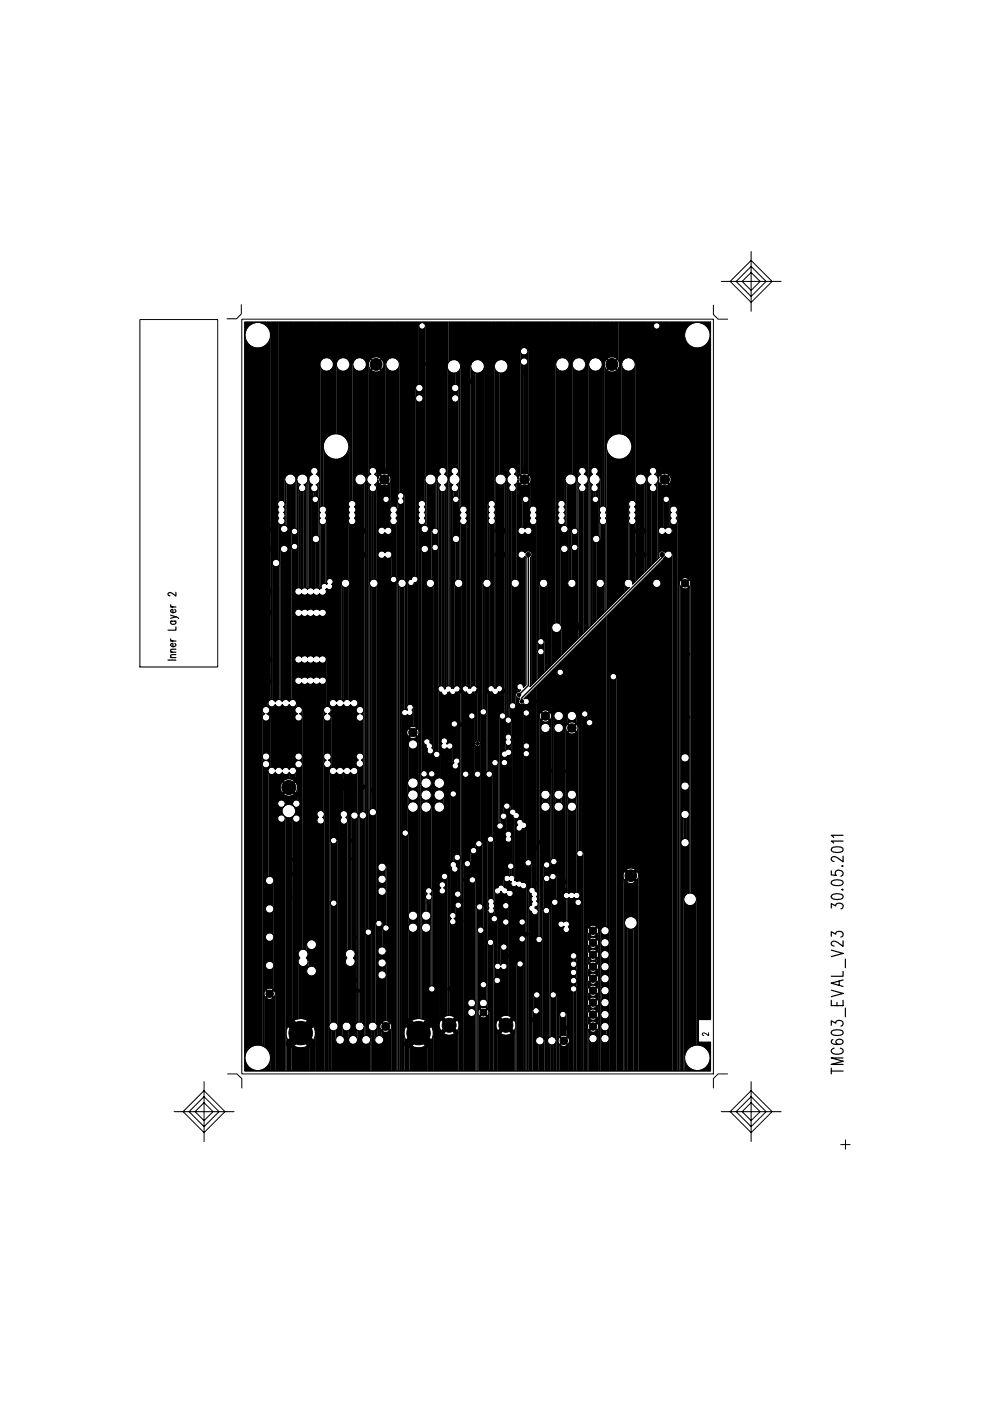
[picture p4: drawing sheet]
<svg xmlns="http://www.w3.org/2000/svg" width="210mm" height="297mm" viewBox="0 0 210 297" stroke-linecap="round" stroke-linejoin="round" font-family="sans-serif">
<g fill="#000" stroke="#000" stroke-width=".21">
<circle cx="79.7" cy="77.3" r="1.26"/>
<circle cx="90.6" cy="77.2" r=".39"/>
<circle cx="111.1" cy="78.9" r=".49"/>
<circle cx="115.8" cy="74.5" r=".49"/>
<circle cx="129.7" cy="77.3" r="1.26"/>
<circle cx="140.3" cy="77.2" r=".39"/>
<circle cx="81.4" cy="99.9" r=".49"/>
<circle cx="88.9" cy="86.7" r=".49"/>
<circle cx="93.6" cy="82.3" r=".49"/>
<circle cx="96.5" cy="86.7" r=".49"/>
<circle cx="99.8" cy="80.8" r=".49"/>
<circle cx="111.3" cy="99.9" r=".49"/>
<circle cx="140.8" cy="99.9" r=".49"/>
<circle cx="53.8" cy="119.4" r=".49"/>
<circle cx="57" cy="116.4" r=".49"/>
<circle cx="57" cy="112.1" r=".49"/>
<circle cx="75.7" cy="112.5" r=".49"/>
<circle cx="75.7" cy="117.6" r=".49"/>
<circle cx="77.1" cy="112.5" r=".49"/>
<circle cx="77.1" cy="117.6" r=".49"/>
<circle cx="81.4" cy="103.5" r=".49"/>
<circle cx="81.5" cy="101.7" r="1.01"/>
<circle cx="86.8" cy="112.1" r=".49"/>
<circle cx="86.8" cy="116.4" r=".49"/>
<circle cx="105.4" cy="112.5" r=".49"/>
<circle cx="105.4" cy="117.6" r=".49"/>
<circle cx="106.7" cy="112.5" r=".49"/>
<circle cx="106.7" cy="117.6" r=".49"/>
<circle cx="111.2" cy="101.7" r="1.01"/>
<circle cx="111.3" cy="103.5" r=".49"/>
<circle cx="112" cy="117.6" r=".49"/>
<circle cx="116.5" cy="116.4" r=".49"/>
<circle cx="116.5" cy="112.2" r=".49"/>
<circle cx="135.1" cy="112.5" r=".49"/>
<circle cx="135.1" cy="117.6" r=".49"/>
<circle cx="136.5" cy="112.5" r=".49"/>
<circle cx="136.5" cy="117.6" r=".49"/>
<circle cx="140.4" cy="117.6" r=".49"/>
<circle cx="140.8" cy="103.5" r=".49"/>
<circle cx="140.9" cy="101.7" r="1.01"/>
<circle cx="53.3" cy="139.8" r=".49"/>
<circle cx="53.3" cy="125.4" r=".49"/>
<circle cx="53.3" cy="129.9" r=".49"/>
<circle cx="54.6" cy="139.8" r=".49"/>
<circle cx="54.6" cy="125.4" r=".49"/>
<circle cx="54.6" cy="129.9" r=".49"/>
<circle cx="55.8" cy="139.8" r=".5"/>
<circle cx="55.9" cy="129.9" r=".49"/>
<circle cx="55.9" cy="125.4" r=".49"/>
<circle cx="57.1" cy="125.4" r=".49"/>
<circle cx="57.1" cy="129.9" r=".49"/>
<circle cx="57.1" cy="139.8" r=".49"/>
<circle cx="58.4" cy="125.4" r=".49"/>
<circle cx="58.4" cy="129.9" r=".49"/>
<circle cx="58.4" cy="139.8" r=".49"/>
<circle cx="122.4" cy="132.9" r=".74"/>
<circle cx="136.6" cy="138.7" r=".39"/>
<circle cx="145.2" cy="123.7" r=".79"/>
<circle cx="145.8" cy="138.7" r=".39"/>
<circle cx="53.3" cy="144.3" r=".49"/>
<circle cx="54.6" cy="144.3" r=".49"/>
<circle cx="55.9" cy="144.3" r=".49"/>
<circle cx="57.1" cy="144.3" r=".49"/>
<circle cx="58.4" cy="144.3" r=".49"/>
<circle cx="87.5" cy="155.3" r=".89"/>
<circle cx="90.5" cy="152.3" r=".39"/>
<circle cx="90.5" cy="154.1" r=".38"/>
<circle cx="96" cy="155.2" r=".39"/>
<circle cx="96.3" cy="152.2" r=".39"/>
<circle cx="97.5" cy="153.6" r=".39"/>
<circle cx="97.8" cy="146.5" r=".39"/>
<circle cx="101.2" cy="157.7" r=".3"/>
<circle cx="101.4" cy="146.5" r=".39"/>
<circle cx="103.2" cy="146.6" r=".39"/>
<circle cx="105" cy="153.6" r=".39"/>
<circle cx="106.8" cy="146.5" r=".39"/>
<circle cx="110" cy="147.3" r=".38"/>
<circle cx="110.6" cy="148.7" r=".38"/>
<circle cx="111.6" cy="152.9" r=".39"/>
<circle cx="111.6" cy="156.4" r=".39"/>
<circle cx="113.5" cy="148.7" r=".39"/>
<circle cx="115.5" cy="148.8" r=".39"/>
<circle cx="115.7" cy="151.8" r=".89"/>
<circle cx="121.2" cy="154.3" r=".89"/>
<circle cx="126" cy="152.5" r=".39"/>
<circle cx="126" cy="159.7" r=".39"/>
<circle cx="130" cy="145.3" r=".38"/>
<circle cx="136.6" cy="152.1" r=".39"/>
<circle cx="145.8" cy="152.1" r=".39"/>
<circle cx="59.6" cy="165.4" r=".49"/>
<circle cx="59.7" cy="168.5" r=".49"/>
<circle cx="61.2" cy="167" r="1.49"/>
<circle cx="62.8" cy="168.5" r=".49"/>
<circle cx="62.8" cy="165.4" r=".49"/>
<circle cx="68" cy="165.8" r=".49"/>
<circle cx="68" cy="167.1" r=".49"/>
<circle cx="72.5" cy="178.2" r=".39"/>
<circle cx="72.9" cy="165.8" r=".49"/>
<circle cx="72.9" cy="167.1" r=".49"/>
<circle cx="74.2" cy="178.2" r=".39"/>
<circle cx="75.1" cy="166.8" r=".49"/>
<circle cx="76.9" cy="166.9" r=".49"/>
<circle cx="79" cy="167.5" r=".49"/>
<circle cx="87.4" cy="175.1" r=".39"/>
<circle cx="90.3" cy="176.2" r=".39"/>
<circle cx="90.5" cy="179.2" r=".39"/>
<circle cx="92.1" cy="176.2" r=".39"/>
<circle cx="92.6" cy="161.1" r=".39"/>
<circle cx="104" cy="178.9" r=".38"/>
<circle cx="107.8" cy="178.9" r=".39"/>
<circle cx="111.6" cy="162.4" r=".39"/>
<circle cx="111.6" cy="160.9" r=".39"/>
<circle cx="111.8" cy="175.7" r=".39"/>
<circle cx="112.6" cy="179.4" r=".39"/>
<circle cx="113.8" cy="179.7" r=".39"/>
<circle cx="114.3" cy="178.6" r=".39"/>
<circle cx="116.7" cy="163.5" r=".38"/>
<circle cx="118.4" cy="163.5" r=".38"/>
<circle cx="120.2" cy="163.5" r=".38"/>
<circle cx="126" cy="166.9" r=".39"/>
<circle cx="61.6" cy="190.1" r=".39"/>
<circle cx="62.2" cy="185.2" r=".39"/>
<circle cx="62.4" cy="182.2" r=".39"/>
<circle cx="62.6" cy="190.1" r=".39"/>
<circle cx="74.9" cy="182.1" r=".39"/>
<circle cx="75.3" cy="198.7" r=".39"/>
<circle cx="90.5" cy="185.8" r=".39"/>
<circle cx="90.9" cy="191.4" r=".39"/>
<circle cx="97.5" cy="197.2" r=".39"/>
<circle cx="97.7" cy="191" r=".39"/>
<circle cx="97.7" cy="192.8" r=".39"/>
<circle cx="97.8" cy="195.3" r=".39"/>
<circle cx="98.6" cy="186.5" r=".39"/>
<circle cx="98.8" cy="184.9" r=".39"/>
<circle cx="98.9" cy="180.3" r=".39"/>
<circle cx="100.3" cy="198.6" r=".39"/>
<circle cx="101.6" cy="187.2" r=".39"/>
<circle cx="104.1" cy="194" r=".39"/>
<circle cx="106.5" cy="186.3" r=".39"/>
<circle cx="111.7" cy="198.1" r=".39"/>
<circle cx="113.3" cy="187.3" r=".39"/>
<circle cx="115.9" cy="189.1" r=".39"/>
<circle cx="119.8" cy="188.7" r=".39"/>
<circle cx="119.8" cy="186.9" r=".39"/>
<circle cx="125.7" cy="199.9" r=".78"/>
<circle cx="125.7" cy="197.3" r=".78"/>
<circle cx="133.7" cy="185.7" r="1.24"/>
<circle cx="57.2" cy="210.7" r=".78"/>
<circle cx="63.8" cy="219" r="2.5"/>
<circle cx="74.1" cy="205.3" r=".39"/>
<circle cx="75.3" cy="207.9" r=".39"/>
<circle cx="75.9" cy="210.1" r=".39"/>
<circle cx="81.8" cy="217.6" r=".84"/>
<circle cx="88.7" cy="219" r="2.49"/>
<circle cx="94.1" cy="206.6" r=".39"/>
<circle cx="94.1" cy="200.2" r=".39"/>
<circle cx="95.2" cy="217.4" r="1.48"/>
<circle cx="95.3" cy="209.7" r=".39"/>
<circle cx="102.5" cy="214.7" r=".74"/>
<circle cx="103.9" cy="209.7" r=".39"/>
<circle cx="104" cy="203.5" r=".39"/>
<circle cx="107.3" cy="217.4" r="1.49"/>
<circle cx="107.5" cy="202.6" r=".39"/>
<circle cx="110.3" cy="202.5" r=".39"/>
<circle cx="110.4" cy="206.2" r=".39"/>
<circle cx="112.9" cy="216.2" r=".39"/>
<circle cx="113" cy="201" r=".39"/>
<circle cx="114.1" cy="207.9" r=".39"/>
<circle cx="115.7" cy="211" r=".39"/>
<circle cx="120.1" cy="217.9" r=".39"/>
<circle cx="120.3" cy="212" r=".39"/>
<circle cx="125.7" cy="202.4" r=".78"/>
<circle cx="125.7" cy="207.5" r=".78"/>
<circle cx="125.7" cy="210" r=".78"/>
<circle cx="125.7" cy="215.1" r=".78"/>
<circle cx="125.7" cy="212.6" r=".78"/>
<circle cx="125.7" cy="217.7" r=".78"/>
<circle cx="125.7" cy="205" r=".78"/>
<circle cx="136.7" cy="205.7" r=".39"/>
<circle cx="145.8" cy="205.6" r=".39"/>
<circle cx="119.5" cy="220.7" r=".8"/>
</g>
<g fill="none" stroke="#000" stroke-width=".21">
<path d="M152.9 59.7h12.7M156.1 59.7l3.2-3.2 3.1 3.2-3.1 3.1zM159.3 57.8l1.9 1.9-1.9 1.9-1.9-1.9zM159.3 55.2l4.4 4.5-4.4 4.4-4.5-4.4zM159.3 53.3v12.7M29.7 67.8h16.5v73.6h-16.5zM51.2 64.6v2l-1 1h-2M51.3 67.7h100v160h-100zM52 68.3v2.4M52 71.4v152.5M52.2 68.3v1.7M52.2 72.1v151.1"/>
<path d="M52.3 68.3v1.4M52.3 72.5v150.4M52.5 68.3v1.1M52.5 72.7v149.9M52.7 68.3v.9M52.7 72.9v149.5M52.9 68.3v.7M52.9 73.1v149.1M53.1 68.3v.6M53.1 73.3v148.8M53.2 68.3v.5M53.2 73.4v148.6"/>
<path d="M53.4 68.3v.4M53.4 73.5v148.4M53.6 68.3v.3M53.6 73.6v148.2M53.8 68.3v.2M53.8 73.6v148.1M54 68.3v.2M54 73.7v148M54.1 68.3v.1M54.1 73.7v147.9M54.3 68.3v.1M54.3 73.8v147.8"/>
<path d="M54.5 68.3v.1M54.5 73.8v147.8M54.7 68.3v.1M54.7 73.8v147.8M54.9 68.3v.1M54.9 73.8v147.8M55 68.3v.1M55 73.7v147.9M55.2 68.3v.1M55.2 73.7v147.9M55.4 68.3v.2M55.4 73.7v148"/>
<path d="M55.6 68.3v.2M55.6 73.6v148.1M55.8 68.3v.3M55.8 73.5v76.6M55.9 68.3v.4M55.9 73.4v76.5M56.1 68.3v.5M56.1 73.3v76.5M56.3 68.3v.6M56.3 73.2v76.6M56.5 68.3v.8M56.5 73.1v76.7"/>
<path d="M56.7 68.3v1M56.7 72.9v76.9M56.8 68.3v1.2M56.8 72.7v76.3M57 68.3v1.5M57 72.4v76.2M57.2 68.3v1.9M57.2 72v76.4M57.4 68.3v80M57.6 68.3v80M57.7 68.3v80M57.9 68.3v50.6"/>
<path d="M58.1 68.3v50.4M58.3 68.3v50.3M58.5 68.3v50.3M58.7 68.3v50.3M58.8 68.3v50.3M59 68.3v38.1M59.2 68.3v37.9M59.4 68.3v37.8M59.5 68.3v37.8M59.7 68.3v37.8M59.9 68.3v37.8M60.1 68.3v37.9"/>
<path d="M60.3 68.3v38.1M60.5 68.3v33M60.6 68.3v32.7M60.8 68.3v32.5M61 68.3v32.4M61.2 68.3v32.3M61.3 68.3v32.2M61.5 68.3v32.2M61.7 68.3v32.2M61.9 68.3v32.2M62.1 68.3v32.3M62.3 68.3v32.4"/>
<path d="M62.4 68.3v32.6M62.6 68.3v32.8M62.8 68.3v43.8M63 68.3v33.1M63.1 68.3v32.7M63.3 68.3v32.5M63.5 68.3v32.4M63.7 68.3v32.3M63.9 68.3v32.2M64.1 68.3v32.2M64.2 68.3v32.2M64.4 68.3v32.2"/>
<path d="M64.6 68.3v32.3M64.8 68.3v32.4M64.9 68.3v32.5M65.1 68.3v32.8M65.3 68.3v56.5M65.5 68.3v33.3M65.7 68.3v32.7M65.8 68.3v32.5M66 68.3v31.1M66.2 68.3v30.9M66.4 68.3v30.8M66.6 68.3v30.8"/>
<path d="M66.7 68.3v30.8M66.9 68.3v30.8M67.1 68.3v30.9M67.3 68.3v31.1M67.5 68.3v32.5M67.6 68.3v32.7M67.8 68.3v33.2M68 68.3v8.3M68 78v29.4M68.2 68.3v8M68.2 78.2v29.1M68.4 68.3v7.9"/>
<path d="M68.4 78.4v28.9M68.5 68.3v7.7M68.5 78.5v28.8M68.7 68.3v7.6M68.7 78.6v15.1M68.9 68.3v7.6M68.9 78.7v14.7M69.1 68.3v7.6M69.1 78.7v14.4M69.3 68.3v7.5M69.3 78.7v14.2M69.4 68.3v7.6"/>
<path d="M69.4 78.7v14M69.6 68.3v7.6M69.6 78.7v13.8M69.8 68.3v7.6M69.8 78.6v13.8M70 68.3v7.7M70 78.5v13.8M70.2 68.3v7.9M70.2 78.4v13.8M70.3 68.3v8M70.3 78.2v13.9M70.5 68.3v8.3"/>
<path d="M70.5 78v14.1M70.7 68.3v23.7M70.9 68.3v23.7M71.1 68.3v23.7M71.2 68.3v23.7M71.4 68.3v8.5M71.4 77.8v14.2M71.6 68.3v8.1M71.6 78.1v13.9M71.8 68.3v7.9M71.8 78.3v13.7M72 68.3v7.8"/>
<path d="M72 78.5v13.6M72.1 68.3v7.7M72.1 78.6v13.5M72.3 68.3v7.6M72.3 78.6v13.6M72.5 68.3v7.6M72.5 78.7v13.6M72.7 68.3v7.5M72.7 78.7v13.7M72.9 68.3v7.5M72.9 78.7v13.8M73 68.3v7.6"/>
<path d="M73 78.7v13.9M73.2 68.3v7.6M73.2 78.6v14.2M73.4 68.3v7.7M73.4 78.5v14.5M73.6 68.3v7.8M73.6 78.4v14.9M73.8 68.3v8M73.8 78.3v15.4M73.9 68.3v8.2M73.9 78.1v16.3M74.1 68.3v8.5"/>
<path d="M74.1 77.7v28.6M74.3 68.3v37.9M74.5 68.3v37.8M74.7 68.3v37.8M74.8 68.3v8.7M74.8 77.5v28.6M75 68.3v8.3M75 78v28.2M75.2 68.3v8M75.2 78.3v28M75.4 68.3v7.8M75.4 78.4v22.7"/>
<path d="M75.6 68.3v7.7M75.6 78.5v22.4M75.7 68.3v7.6M75.7 78.6v22.1M75.9 68.3v7.6M75.9 78.7v21.9M76.1 68.3v7.6M76.1 78.7v21.8M76.3 68.3v7.5M76.3 78.7v21.8M76.5 68.3v7.6M76.5 78.7v21.8"/>
<path d="M76.6 68.3v7.6M76.6 78.7v21.8M76.8 68.3v7.7M76.8 78.6v22M77 68.3v7.8M77 78.5v22.1M77.2 68.3v7.9M77.2 78.4v22.4M77.4 68.3v8.1M77.4 78.2v22.7M77.5 68.3v8.3M77.5 77.9v23.4"/>
<path d="M77.7 68.3v104.4M77.9 68.3v32.9M78.1 68.3v32.6M78.3 68.3v8.3M78.3 77.9v21.9M78.4 68.3v8M78.4 78.2v21.2M78.6 68.3v7.8M78.6 78.4v20.8M78.8 68.3v7.7M78.8 78.6v20.5M79 68.3v7.6"/>
<path d="M79 78.7v20.4M79.2 68.3v7.5M79.2 78.8v20.3M79.4 68.3v7.4M79.4 78.8v20.3M79.5 68.3v7.4M79.5 78.9v20.3M79.7 68.3v7.3M79.7 78.9v20.5M79.9 68.3v7.3M79.9 78.9v22M80.1 68.3v7.4"/>
<path d="M80.1 78.9v22.3M80.2 68.3v7.4M80.2 78.8v22.4M80.4 68.3v7.5M80.4 78.8v22.1M80.6 68.3v7.6M80.6 78.7v21.9M80.8 68.3v7.7M80.8 78.5v22M81 68.3v7.9M81 78.4v22M81.2 68.3v8.1"/>
<path d="M81.2 78.1v22.3M81.3 68.3v8.5M81.3 77.7v22.6M81.5 68.3v32M81.7 68.3v32M81.9 68.3v8.6M81.9 77.6v22.8M82 68.3v8.2M82 78v22.4M82.2 68.3v8M82.2 78.3v22.2M82.4 68.3v7.8"/>
<path d="M82.4 78.4v22.2M82.6 68.3v7.7M82.6 78.5v22.3M82.8 68.3v7.6M82.8 78.6v22.5M83 68.3v7.6M83 78.7v28.8M83.1 68.3v7.5M83.1 78.7v28.7M83.3 68.3v7.5M83.3 78.7v28.6M83.5 68.3v7.6"/>
<path d="M83.5 78.7v28.6M83.7 68.3v7.6M83.7 78.7v28.6M83.8 68.3v7.7M83.8 78.6v28.8M84 68.3v7.8M84 78.5v29M84.2 68.3v7.9M84.2 78.4v29.4M84.4 68.3v8.1M84.4 78.2v26.5M84.6 68.3v8.4"/>
<path d="M84.6 77.9v26.6M84.8 68.3v36.2M84.9 68.3v36.1M85.1 68.3v36.1M85.3 68.3v36.2M85.5 68.3v36.3M85.6 68.3v36.7M85.8 68.3v54.7M86 68.3v54.9M86.2 68.3v82.2M86.4 68.3v81.3M86.6 68.3v54.9"/>
<path d="M86.7 68.3v54.7M86.9 68.3v54.6M87.1 68.3v54.5M87.3 68.3v54.4M87.4 68.3v54.1M87.6 68.3v53.9M87.8 68.3v53.9M88 68.3v53.9M88.2 68.3v13.7M88.3 68.3v13.4M88.5 68.3v13.3M88.7 68.3v13.2"/>
<path d="M88.9 68.3v.5M88.9 69.4v12.1M89.1 68.3v.3M89.1 69.6v11.9M89.2 68.3v.2M89.2 69.8v11.8M89.4 68.3v.1M89.4 69.8v11.9M89.6 68.3v.1M89.6 69.8v12.1M89.8 68.3v.2M89.8 69.8v36.4"/>
<path d="M90 68.3v.3M90 69.7v36.6M90.1 68.3v.5M90.1 69.4v32M90.3 68.3v32.7M90.5 68.3v32.5M90.7 68.3v32.4M90.9 68.3v32.3M91 68.3v32.2M91.2 68.3v32.2M91.4 68.3v32.2M91.6 68.3v32.2"/>
<path d="M91.8 68.3v32.3M91.9 68.3v32.4M92.1 68.3v32.5M92.3 68.3v32.8M92.5 68.3v43.7M92.7 68.3v33.2M92.8 68.3v32.7M93 68.3v32.5M93.2 68.3v31.1M93.4 68.3v30.9M93.6 68.3v30.8M93.7 68.3v30.8"/>
<path d="M93.9 68.3v30.8M94.1 68.3v30.8M94.3 68.3v30.9M94.5 68.3v31.1M94.6 68.3v31.4M94.8 68.3v32.7M95 68.3v8.7M95 78.4v23.2M95.2 68.3v8.4M95.2 78.6v66.8M95.4 68.3v8.3M95.4 78.8v22.3"/>
<path d="M95.5 68.3v8.1M95.5 78.9v21.9M95.7 68.3v8M95.7 79v20.6M95.9 68.3v8M95.9 79.1v2.7M96.1 68.3v8M96.1 79.1v2.5M96.3 68.3v7.9M96.3 79.1v2.4M96.4 68.3v8M96.4 79.1v2.4"/>
<path d="M96.6 68.3v8M96.6 79.1v2.4M96.8 68.3v8M96.8 79v2.5M97 68.3v8.1M97 78.9v2.7M97.2 68.3v8.3M97.2 78.8v3M97.3 68.3v8.5M97.3 78.6v22.4M97.5 68.3v8.7M97.5 78.4v23"/>
<path d="M97.7 68.3v39.2M97.9 68.3v39.1M98.1 68.3v39M98.2 68.3v39M98.4 68.3v39M98.6 68.3v39.1M98.8 68.3v39.2M99 68.3v39.4M99.1 68.3v77.2M99.3 68.3v77.4M99.5 68.3v77.6M99.7 68.3v77.6"/>
<path d="M99.9 68.3v9M99.9 78v67.7M100 68.3v8.6M100 78.4v67.1M100.2 68.3v8.4M100.2 78.7v66.7M100.4 68.3v8.2M100.4 78.8v66.6M100.6 68.3v8.1M100.6 79v66.4M100.8 68.3v8M100.8 79v66.4"/>
<path d="M100.9 68.3v8M100.9 79.1v66.4M101.1 68.3v7.9M101.1 79.1v66.7M101.3 68.3v7.9M101.3 79.1v78M101.5 68.3v8M101.5 79.1v78M101.7 68.3v8M101.7 79.1v78.1M101.9 68.3v8.1M101.9 79v71.7"/>
<path d="M102 68.3v8.2M102 78.9v71.5M102.2 68.3v8.3M102.2 78.8v71.5M102.4 68.3v8.5M102.4 78.6v44.9M102.6 68.3v8.8M102.6 78.3v44.8M102.7 68.3v54.6M102.9 68.3v54.6M103.1 68.3v54.5M103.3 68.3v54.5"/>
<path d="M103.5 68.3v38.5M103.7 68.3v38.1M103.8 68.3v37.9M104 68.3v37.8M104.2 68.3v37.8M104.4 68.3v37.8M104.5 68.3v37.8M104.7 68.3v37.9M104.9 68.3v8.9M104.9 78.1v28.3M105.1 68.3v8.6M105.1 78.5v22.7"/>
<path d="M105.3 68.3v8.3M105.3 78.7v22.2M105.5 68.3v8.2M105.5 78.9v21.8M105.6 68.3v8.1M105.6 79v21.6M105.8 68.3v8M105.8 79v21.5M106 68.3v8M106 79.1v21.4M106.2 68.3v7.9M106.2 79.1v21.4"/>
<path d="M106.3 68.3v7.9M106.3 79.1v21.4M106.5 68.3v8M106.5 79.1v21.5M106.7 68.3v8M106.7 79v21.6M106.9 68.3v8.1M106.9 79v21.8M107.1 68.3v8.2M107.1 78.9v22M107.3 68.3v8.3M107.3 78.7v22.5"/>
<path d="M107.4 68.3v8.5M107.4 78.5v73.6M107.6 68.3v8.9M107.6 78.2v23M107.8 68.3v32.6M108 68.3v31.2M108.1 68.3v31M108.3 68.3v30.8M108.5 68.3v30.8M108.7 68.3v30.8M108.9 68.3v30.8M109.1 68.3v30.9"/>
<path d="M109.2 68.3v31M109.4 68.3v31.3M109.6 68.3v32.6M109.8 68.3v32.9M109.9 68.3v32.9M110.1 68.3v32.6M110.3 68.3v32.4M110.5 68.3v5.7M110.5 75v1.2M110.5 77.2v23.3M110.7 68.3v5.5M110.7 75.1v.9"/>
<path d="M110.7 77.3v23.1M110.8 68.3v5.4M110.8 75.2v.7M110.8 77.4v23M111 68.3v5.4M111 75.3v.6M111 77.5v22.8M111.2 68.3v5.4M111.2 75.3v.6M111.2 77.5v22.8M111.4 68.3v5.4M111.4 75.2v.7"/>
<path d="M111.4 77.4v22.9M111.6 68.3v5.5M111.6 75.2v.8M111.6 77.3v23.1M111.7 68.3v5.7M111.7 75v1.2M111.7 77.2v23.2M111.9 68.3v6.1M111.9 74.6v25.9M112.1 68.3v32.3M112.3 68.3v32.5M112.5 68.3v32.8"/>
<path d="M112.6 68.3v39.1M112.8 68.3v39M113 68.3v39M113.2 68.3v39M113.4 68.3v39M113.5 68.3v39.1M113.7 68.3v39.3M113.9 68.3v75.8M114.1 68.3v67.4M114.3 68.3v67.2M114.4 68.3v55M114.6 68.3v54.7"/>
<path d="M114.8 68.3v54.6M115 68.3v54.5M115.2 68.3v54.5M115.3 68.3v54.5M115.5 68.3v54.5M115.7 68.3v54.6M115.9 68.3v54.7M116.1 68.3v55M116.2 68.3v73.5M116.4 68.3v73.3M116.6 68.3v73.1M116.8 68.3v72.9"/>
<path d="M117 68.3v64.7M117.1 68.3v64.2M117.3 68.3v64M117.5 68.3v63.9M117.7 68.3v63.8M117.9 68.3v8.6M117.9 77.6v54.4M118 68.3v8.2M118 78v54M118.2 68.3v8M118.2 78.3v53.8M118.4 68.3v7.8"/>
<path d="M118.4 78.4v28M118.6 68.3v7.7M118.6 78.5v27.7M118.8 68.3v7.6M118.8 78.6v27.5M118.9 68.3v7.6M118.9 78.7v27.4M119.1 68.3v7.5M119.1 78.7v27.4M119.3 68.3v7.5M119.3 78.7v27.4M119.5 68.3v7.6"/>
<path d="M119.5 78.7v27.5M119.7 68.3v7.6M119.7 78.7v27.7M119.8 68.3v7.7M119.8 78.6v22.9M120 68.3v7.8M120 78.5v22.5M120.2 68.3v7.9M120.2 78.4v22.4M120.4 68.3v8.1M120.4 78.2v22.5M120.6 68.3v8.4"/>
<path d="M120.6 77.9v22.7M120.7 68.3v32.2M120.9 68.3v32.2M121.1 68.3v32.2M121.3 68.3v32.2M121.5 68.3v8.4M121.5 77.9v22.7M121.6 68.3v8.1M121.6 78.2v22.5M121.8 68.3v7.9M121.8 78.4v22.4M122 68.3v7.8"/>
<path d="M122 78.5v22.5M122.2 68.3v7.7M122.2 78.6v23M122.4 68.3v7.6M122.4 78.7v33.5M122.5 68.3v7.6M122.5 78.7v22.3M122.7 68.3v7.5M122.7 78.7v20.9M122.9 68.3v7.6M122.9 78.7v20.6M123.1 68.3v7.6"/>
<path d="M123.1 78.7v20.5M123.3 68.3v7.6M123.3 78.6v20.5M123.4 68.3v7.7M123.4 78.5v20.6M123.6 68.3v7.8M123.6 78.4v20.7M123.8 68.3v8M123.8 78.3v20.9M124 68.3v8.2M124 78v21.3M124.2 68.3v8.7"/>
<path d="M124.2 77.6v21.9M124.4 68.3v32.5M124.5 68.3v32.7M124.7 68.3v33.2M124.9 68.3v8.6M124.9 77.7v55.4M125.1 68.3v8.2M125.1 78.1v23M125.2 68.3v8M125.2 78.3v22.6M125.4 68.3v7.8M125.4 78.4v21"/>
<path d="M125.6 68.3v7.7M125.6 78.5v20.7M125.8 68.3v7.6M125.8 78.6v20.5M126 68.3v7.6M126 78.7v20.4M126.2 68.3v7.5M126.2 78.7v20.4M126.3 68.3v7.5M126.3 78.7v20.4M126.5 68.3v7.6M126.5 78.7v20.5"/>
<path d="M126.7 68.3v7.6M126.7 78.7v20.7M126.9 68.3v7.7M126.9 78.6v22.2M127 68.3v7.8M127 78.5v22.5M127.2 68.3v7.9M127.2 78.3v23.1M127.4 68.3v8.1M127.4 78.1v29.3M127.6 68.3v8.4M127.6 77.8v29.5"/>
<path d="M127.8 68.3v39M128 68.3v39M128.1 68.3v39M128.3 68.3v8.3M128.3 78v29.4M128.5 68.3v8M128.5 78.3v29.3M128.7 68.3v7.8M128.7 78.5v15.4M128.8 68.3v7.6M128.8 78.6v14.9M129 68.3v7.5"/>
<path d="M129 78.7v14.5M129.2 68.3v7.5M129.2 78.8v14.1M129.4 68.3v7.4M129.4 78.9v13.8M129.6 68.3v7.4M129.6 78.9v13.7M129.8 68.3v7.3M129.8 78.9v13.5M129.9 68.3v7.4M129.9 78.9v13.4M130.1 68.3v7.4"/>
<path d="M130.1 78.9v13.3M130.3 68.3v7.4M130.3 78.8v13.4M130.5 68.3v7.5M130.5 78.7v13.4M130.6 68.3v7.6M130.6 78.6v13.5M130.8 68.3v7.8M130.8 78.5v13.5M131 68.3v7.9M131 78.3v13.7M131.2 68.3v8.2"/>
<path d="M131.2 78.1v13.9M131.4 68.3v8.7M131.4 77.5v14.5M131.6 68.3v23.7M131.7 68.3v23.7M131.9 68.3v8.5M131.9 77.7v14.4M132.1 68.3v8.2M132.1 78.1v14M132.3 68.3v7.9M132.3 78.3v13.9M132.4 68.3v7.8"/>
<path d="M132.4 78.5v13.7M132.6 68.3v7.7M132.6 78.6v13.8M132.8 68.3v7.6M132.8 78.6v13.9M133 68.3v7.6M133 78.7v13.9M133.2 68.3v7.5M133.2 78.7v14.1M133.3 68.3v7.5M133.3 78.7v14.3M133.5 68.3v7.6"/>
<path d="M133.5 78.7v14.5M133.7 68.3v7.6M133.7 78.6v14.9M133.9 68.3v7.7M133.9 78.6v15.4M134.1 68.3v7.8M134.1 78.5v27.6M134.2 68.3v7.9M134.2 78.3v27.8M134.4 68.3v8.1M134.4 78.1v28.1M134.6 68.3v8.5"/>
<path d="M134.6 77.8v28.5M134.8 68.3v32.9M135 68.3v32.6M135.1 68.3v32.4M135.3 68.3v32.3M135.5 68.3v32.3M135.7 68.3v32.2M135.9 68.3v32.2M136 68.3v32.2M136.2 68.3v32.3M136.4 68.3v32.3M136.6 68.3v32.5"/>
<path d="M136.8 68.3v32.6M136.9 68.3v32.9M137.1 68.3v52.6M137.3 68.3v32.9M137.5 68.3v32.6M137.7 68.3v31.5M137.8 68.3v31.1M138 68.3v30.9M138.2 68.3v30.8M138.4 68.3v30.8M138.6 68.3v.7M138.6 69.2v29.9"/>
<path d="M138.7 68.3v.3M138.7 69.6v29.5M138.9 68.3v.2M138.9 69.7v29.5M139.1 68.3v.1M139.1 69.8v29.6M139.3 68.3v.1M139.3 69.8v31.1M139.5 68.3v.2M139.5 69.8v31.4M139.6 68.3v.2M139.6 69.7v31.5"/>
<path d="M139.8 68.3v.4M139.8 69.5v31.4M140 68.3v32.4M140.2 68.3v32.2M140.4 68.3v32.1M140.5 68.3v32.1M140.7 68.3v32M140.9 68.3v32M141.1 68.3v32M141.3 68.3v32.1M141.4 68.3v32.1M141.6 68.3v32.2"/>
<path d="M141.8 68.3v32.3M142 68.3v32.5M142.2 68.3v32.7M142.3 68.3v39.2M142.5 68.3v39.1M142.7 68.3v39M142.9 68.3v39M143.1 68.3v39M143.2 68.3v39.1M143.4 68.3v39.2M143.6 68.3v39.5M143.8 68.3v158.8"/>
<path d="M144 68.3v158.8M144.1 68.3v54.9M144.3 68.3v54.6M144.5 68.3v54.4M144.7 68.3v54.3M144.9 68.3v54.3M145.1 68.3v54.2M145.2 68.3v2.2M145.2 71.7v50.8M145.4 68.3v1.7M145.4 72.2v50.3M145.6 68.3v1.3"/>
<path d="M145.6 72.5v50M145.8 68.3v1.1M145.8 72.8v49.8M145.9 68.3v.9M145.9 73v49.7M146.1 68.3v.7M146.1 73.2v49.7M146.3 68.3v.6M146.3 73.3v49.8M146.5 68.3v.4M146.5 73.4v115.9M146.7 68.3v.4"/>
<path d="M146.7 73.5v115.9M146.9 68.3v.3M146.9 73.6v115.8M147 68.3v.2M147 73.6v115.9M147.2 68.3v.2M147.2 73.7v116M147.4 68.3v.1M147.4 73.7v116.1M147.6 68.3v.1M147.6 73.8v116.3M147.7 68.3v.1"/>
<path d="M147.7 73.8v147.8M147.9 68.3v.1M147.9 73.8v147.8M148.1 68.3v.1M148.1 73.8v147.8M148.3 68.3v.1M148.3 73.7v142.5M148.5 68.3v.2M148.5 73.7v142.5M148.7 68.3v.2M148.7 73.7v142.5M148.8 68.3v.3"/>
<path d="M148.8 73.6v142.6M149 68.3v.3M149 73.5v142.7M149.2 68.3v.4M149.2 73.4v142.8M149.4 68.3v.5M149.4 73.3v142.9M149.5 68.3v.7M149.5 73.2v143M149.7 68.3v.8M149.7 73v143.2M149.9 68.3v1"/>
<path d="M149.9 72.8v143.4M150.1 68.3v1.3M150.1 72.6v143.6M150.3 68.3v1.5M150.3 72.3v143.9M150.5 68.3v2M150.5 71.9v144.3M150.6 68.3v147.9M150.7 68.3h-98.8v158.8h98.8v-6.1h-2.5M150.7 68.3v147.9l-2.6 .1M151.3 64.7v2l1 1h2M68.7 95.6v11.7"/>
<path d="M68.9 96v11.4M69.1 96.3v11.3M69.3 96.5v26.8M69.4 96.7v26.2M69.6 96.8v25.9M69.8 96.9v25.8M70 97v25.6M70.2 97.2v25.5M70.3 97.2v25.6M70.5 97.3v25.6M70.7 97.3v51M70.9 97.3v51"/>
<path d="M71.1 97.4v51M71.2 97.4v51.2M71.4 97.4v51.3M71.6 97.4v51.1M71.8 97.3v51.1M72 97.3v51M72.1 97.2v51.1M72.3 97.2v51.1M72.5 97.1v26.1M72.7 97v26M72.9 96.9v26M73 96.7v26.1"/>
<path d="M73.2 96.5v26.3M73.4 96.3v26.5M73.6 96.1v26.7M73.8 95.7v27.2M73.9 95v11.5M78.3 100v.7M88.2 82.5v1.7M88.2 84.8v37.4M88.3 82.8v1.1M88.3 85v37.3M88.5 83v.8M88.5 85.2v37.3"/>
<path d="M88.7 83.1v.6M88.7 85.3v21.3M88.9 83.1v.6M88.9 85.3v21M89.1 83.1v.6M89.1 85.3v20.9M89.2 83v.8M89.2 85.2v20.9M89.4 82.9v1M89.4 85.1v21M89.6 82.7v1.4M89.6 84.9v21.2"/>
<path d="M95.9 82.8v1.2M95.9 85v14.3M96.1 82.9v.9M96.1 85.1v14.1M96.3 83v.7M96.3 85.2v13.9M96.4 83.1v.6M96.4 85.3v13.8M96.6 83.1v.6M96.6 85.3v13.8M96.8 83v.7M96.8 85.2v14"/>
<path d="M97 82.9v.9M97 85.1v14.2M97.2 82.8v1.2M97.2 85v14.5M128.7 95.4v33.9M128.8 95.9v33.2M129 96.2v32.8M129.2 96.4v32.4M129.4 96.6v32M129.6 96.8v31.6M129.8 96.9v31.3M129.9 97v31.1"/>
<path d="M130.1 97.1v30.8M130.3 97.2v30.5M130.5 97.3v30.2M130.6 97.3v30M130.8 97.3v29.9M131 97.4v29.6M131.2 97.4v29.4M131.4 97.4v29.2M131.6 97.4v29M131.7 97.3v29M131.9 97.3v28.8M132.1 97.2v28.7"/>
<path d="M132.3 97.2v28.5M132.4 97.1v26.2M132.6 97v26M132.8 96.9v26M133 96.8v26M133.2 96.6v26.2M133.3 96.4v10.1M133.5 96.1v10.2M133.7 95.8v10.4M133.9 95.3v10.8M137.7 100v.8M57.9 119.9v28.5"/>
<path d="M59 107.3v.3M59 108.5v.3M59 109.7v.3M59 110.9v7.8M59.1 106.3a.79 .79 0 0 1 1.1 0 .79 .79 0 0 1 0 1.2l.2 .6-.2 .6 .2 .3v.5a.41 .41 0 0 0-.2 .4 .41 .41 0 0 0 .2 .3 .8 .8 0 0 1-1 1 .8 .8 0 0 1-.3-1.3l-.2-.4v-.5a.46 .46 0 0 0 0-.7v-.5l.2-.4-.1-.1a.8 .8 0 0 1 .1-1zM59.2 111.1v7.8M59.2 119.9v28.4M59.4 111.2v37.1M59.5 111.3v.5M59.5 112.5v3.5M59.5 116.8v31.6M59.7 111.3v.3"/>
<path d="M59.7 112.8v3M59.7 117v31.6M59.9 111.2v.2M59.9 112.9v2.8M59.9 117.1v31.6M60.1 111.1v.3M60.1 112.9v2.7M60.1 117.2v31.3M60.3 107.4v.1M60.3 108.6v.2M60.3 109.8v.2M60.3 111v.4"/>
<path d="M60.3 112.9v2.7M60.3 117.2v31.2M60.5 102v4.7M60.5 107v.9M60.5 108.2v.9M60.5 109.4v.9M60.5 110.6v.8M60.5 112.9v2.7M60.5 117.2v31.1M60.6 102.4v9M60.6 112.9v2.8M60.6 117.1v31.2"/>
<path d="M60.8 102.6v9M60.8 112.7v3.1M60.8 117v31.3M61 102.7v9.1M61 112.5v3.6M61 116.7v31.7M61.2 102.8v45.7M61.3 102.8v46M61.5 102.8v45.7M61.7 102.8v45.6M61.9 102.8v9.5M61.9 113.1v2.4"/>
<path d="M61.9 116.3v32M62.1 102.7v9.4M62.1 113.3v2M62.1 116.5v31.8M62.3 102.7v9.3M62.3 113.3v1.9M62.3 116.5v31.8M62.4 102.5v9.5M62.4 113.4v1.8M62.4 116.6v31.8M62.6 102.3v9.7M62.6 113.4v1.8"/>
<path d="M62.6 116.6v8.4M62.8 113.3v2M62.8 116.5v8.3M63 101.9v10.3M63 113.2v2.2M63 116.4v8.3M63.1 102.3v10.2M63.1 112.8v2.9M63.1 116v8.6M63.3 102.6v.6M63.3 103.8v20.8M63.5 102.7v.2"/>
<path d="M63.5 104.1v20.6M63.6 102.7a1.16 1.16 0 0 1-.4-1.8 1.16 1.16 0 0 1 1.8 .1 1.16 1.16 0 0 1-.5 1.8 .8 .8 0 0 1 .2 1.2 .8 .8 0 0 1-1.3 0 .8 .8 0 0 1 .3-1.2M63.7 104.2v20.5M63.9 104.2v20.6M64.1 104.3v20.5M64.2 104.3v20.4M64.4 104.2v20.5M64.6 102.8v.1M64.6 104.1v20.5M64.8 102.7v.4M64.8 103.9v20.7M64.9 102.5v22.2"/>
<path d="M65.1 102.3v22.5M65.5 101.8v22.9M65.7 102.3v22.4M65.8 102.5v22.1M66 100.4v.3M66 102.7v.3M66 104v20.6M66.2 100.5v.1M66.2 104.1v1.5M66.2 106.1v8.1M66.2 114.4v10.3M66.2 100.5a.79 .79 0 0 1-.2-1.1 .79 .79 0 0 1 1.2 0 .79 .79 0 0 1-.2 1.1 1.16 1.16 0 0 1 .8 1.1 1.16 1.16 0 0 1-.8 1.1"/>
<path d="M66.2 100.6a1.16 1.16 0 0 0-.7 1.1 1.16 1.16 0 0 0 .7 1M66.4 104.2v1.2M66.4 106.4v7.4M66.4 114.8v10M66.6 104.3v.9M66.6 106.5v7.1M66.6 115v9.9M66.7 104.3v.9M66.7 106.6v6.9M66.7 115v9.7M66.9 104.2v1M66.9 106.6v6.9"/>
<path d="M66.9 115.1v9.6M67 102.8a.8 .8 0 0 1 .2 1.2 .8 .8 0 0 1-1.2 0 .8 .8 0 0 1 .2-1.2M67.1 100.5v.1M67.1 102.8h.1M67.1 104.1v1.1M67.1 106.5v7M67.1 115.1v9.5M67.3 100.4v.3M67.3 102.7v.3M67.3 104v1.3M67.3 106.4v7.1M67.3 115v9.7"/>
<path d="M67.5 102.5v3M67.5 106.2v7.4M67.5 114.9v9.8M67.6 102.3v11.5M67.6 114.7v10.1M67.8 101.9v5.7M67.8 108.6v.2M67.8 109.8v.2M67.8 111v13.9M67.9 107.5a.79 .79 0 0 1 1.1 0 .79 .79 0 0 1 0 1.1l.2 .7-.2 .6a.79 .79 0 0 1 0 1.1 .79 .79 0 0 1-1.2 0 .79 .79 0 0 1 .1-1.1l-.2-.4v-.5a.43 .43 0 0 0 0-.7zM68 111.1v13.6M68.2 111.2v12.8"/>
<path d="M68.4 111.3v12.5M68.5 111.3v12.4M68.7 111.2v12.5M68.9 111.1v12.6M69.1 108.6v.2M69.1 109.8v.2M69.1 111v12.7M73.9 107.2v.5M73.9 108.4v.5M73.9 109.7v.4M73.9 110.8v12.3M74.1 106.3a.78 .78 0 0 1 1.1 0 .78 .78 0 0 1 0 1.1l.2 .4v.5a.44 .44 0 0 0 0 .8v.4a.43 .43 0 0 0 0 .7 .79 .79 0 0 1-1 1 .79 .79 0 0 1-.3-1.3l-.2-.4v-.5a.43 .43 0 0 0 0-.7v-.5a.43 .43 0 0 0 0-.7z"/>
<path d="M74.1 107.5h.1M74.1 111.1v12.3M74.3 111.2v37.5M74.5 111.3v37.3M74.7 111.3v37.1M74.8 111.3v37M75 111.2v37.1M75.2 107.5h.1M75.2 108.7h.1M75.2 109.9h.1M75.2 111.1v37.2M75.4 102.2v4.3"/>
<path d="M75.4 107.2v.5M75.4 108.4v.6M75.4 109.6v.5M75.4 110.8v37.5M75.6 102.5v45.9M75.7 102.6v46M75.9 102.7v47.2M76.1 102.8v47M76.3 102.8v47M76.5 102.8v47M76.6 102.8v47M76.8 102.8v47.1"/>
<path d="M77 102.7v47.4M77.2 102.6v69.5M77.4 102.4v69.8M77.5 102.1v70.3M77.9 102.2v94.8M78.1 102.4v94.5M78.3 102.6v.8M78.3 103.6v68.5M78.4 100.4v.2M78.4 102.7v.3M78.4 104v19.3M78.6 100.5a.78 .78 0 0 1-.1-1.2 .78 .78 0 0 1 1.2 .1 .78 .78 0 0 1-.3 1.2"/>
<path d="M78.6 100.5a1.18 1.18 0 0 0-.8 1.2 1.18 1.18 0 0 0 .8 1.1 .8 .8 0 0 0-.2 1.2 .8 .8 0 0 0 1.2 0 .8 .8 0 0 0-.2-1.2M78.6 104.1v18.9M78.8 104.2v18.7M79 104.3v18.5M79.2 104.3v18.5M79.4 104.2v18.6M79.4 100.6a1.1 1.1 0 0 1 .7 1M79.5 100.5v.1M79.5 102.7v.1M79.5 104.1v18.7M79.7 100.4v.4M79.7 102.6v.4"/>
<path d="M79.7 103.9v19M79.9 102.4v20.6M80.1 102.1v21.2M80.1 101.8a1.19 1.19 0 0 1-.7 .9M80.1 101.6a1.37 1.37 0 0 1 2.1-1.1 1.37 1.37 0 0 1 0 2.3 1.37 1.37 0 0 1-2.1-1M80.2 102.2v10M80.2 112.9v4.3M80.2 118v65.4M80.4 102.5v9.5M80.4 113.2v3.8M80.4 118.2v65M80.6 102.7v9.1"/>
<path d="M80.6 113.3v3.6M80.6 118.3v64.8M80.8 102.8v9M80.8 113.3v3.5M80.8 118.4v64.6M81 102.9v8.9M81 113.3v3.5M81 118.4v64.6M81.2 103v8.8M81.2 113.3v3.5M81.2 118.4v64.6M81.3 103v2.4"/>
<path d="M81.3 106.3v5.5M81.3 113.3v3.6M81.3 118.3v64.7M81.5 103v2.3M81.5 106.5v5.5M81.5 113.1v4M81.5 118.2v64.9M81.6 112.1a.79 .79 0 0 0-1.2-.2 .79 .79 0 0 0 0 1.2 .79 .79 0 0 0 1.2-.2M81.6 117.2a.79 .79 0 0 0-1.2-.2 .79 .79 0 0 0 0 1.2 .79 .79 0 0 0 1.2-.2M81.6 112.1a.8 .8 0 0 1 1.2-.2 .8 .8 0 0 1 0 1.2 .8 .8 0 0 1-1.2-.2M81.6 117.2a.8 .8 0 0 1 1.2-.2 .8 .8 0 0 1 0 1.2 .8 .8 0 0 1-1.2-.2M81.7 103v2.2"/>
<path d="M81.7 106.6v5.5M81.7 113v4.1M81.7 118.1v65.2M81.9 103v2.2M81.9 106.6v5.3M81.9 113.2v3.8M81.9 118.3v65.3M82 102.9v2.3M82 106.6v5.2M82 113.3v3.6M82 118.4v77.7M82.2 102.8v2.5"/>
<path d="M82.2 106.5v5.3M82.2 113.3v3.5M82.2 118.4v77.8M82.4 102.7v2.7M82.4 106.3v5.5M82.4 113.3v3.5M82.4 118.4v78M82.6 102.5v9.3M82.6 113.3v3.6M82.6 118.4v98.3M82.8 102.2v5.5M82.8 108.5v.4"/>
<path d="M82.8 109.7v.4M82.8 110.9v1M82.8 113.2v3.7M82.8 118.3v98.6M82.9 108.6a.79 .79 0 0 1 0-1.1 .79 .79 0 0 1 1.1 0 .79 .79 0 0 1 0 1.1l.2 .7-.2 .6a.79 .79 0 0 1 0 1.1 .79 .79 0 0 1-1.1 0 .79 .79 0 0 1 0-1.1l-.2-.6 .2-.6M83 111.1v1M83 113.1v4M83 118.1v4.3M83.1 111.2v11.1M83.3 111.3v10.9M83.5 111.3v10.9M83.7 111.3v10.9"/>
<path d="M83.8 111.2v11.1M84 108.6v.1M84 109.9h.1M84 111v11.4M84.2 108.4v.6M84.2 109.6v.6M84.2 110.8v116.3M84.4 105.5v.4M84.4 106.7v16.8M84.5 104.6a.69 .69 0 0 1 1 .1 .69 .69 0 0 1-.2 1 .7 .7 0 0 1 .2 1 .7 .7 0 0 1-1.1 0 .7 .7 0 0 1 .1-1l-.1-.2a.71 .71 0 0 1 .1-.9zM84.6 106.8v16.3M84.8 106.9v16"/>
<path d="M84.9 107v15.9M85.1 107v15.8M85.3 106.9v15.9M85.5 105.6v.2M85.5 106.8v16M85.6 105.3v.8M85.6 106.4v16.5M88.7 107.1v.7M88.7 108.4v.6M88.7 109.5v.7M88.7 110.7v44M88.9 107.5l-.2 .6 .2 .5"/>
<path d="M88.9 108.6v.1M88.9 109.8v.1M88.9 111v105M88.9 107.4a.78 .78 0 0 1 0-1.1 .78 .78 0 0 1 1.1 0 .78 .78 0 0 1 0 1.2l.2 .6-.2 .5 .2 .4v.5a.41 .41 0 0 0-.2 .4 .41 .41 0 0 0 .2 .3 .79 .79 0 0 1-1 1 .79 .79 0 0 1-.3-1.3M88.9 108.7l-.2 .6 .2 .6M89.1 111.2v104.8M89.2 111.3v52.6M89.4 111.3v.4M89.4 112.6v3.3M89.4 116.9v46.7M89.6 111.3v.2M89.6 112.8v2.9"/>
<path d="M89.6 117.1v46.4M89.8 111.2v.2M89.8 112.9v2.8M89.8 117.2v46.2M90 111.1v.3M90 113v2.6M90 117.2v39.7M90.1 102v4.5M90.1 107.3v.4M90.1 108.5v.4M90.1 109.7v.4M90.1 110.9v.5"/>
<path d="M90.1 113v2.6M90.1 117.2v39.5M90.3 102.4v9M90.3 112.9v2.8M90.3 117.2v39.4M90.5 102.6v8.9M90.5 112.8v2.9M90.5 117.1v6.1M90.7 102.7v9M90.7 112.7v3.2M90.7 116.9v6.1M90.9 102.8v20.1"/>
<path d="M91 102.8v20M91.2 102.8v20M91.4 102.8v20M91.6 102.8v9.7M91.6 112.9v3M91.6 116.3v6.5M91.8 102.8v9.4M91.8 113.2v2.4M91.8 116.6v6.3M91.9 102.7v9.4M91.9 113.3v2.2M91.9 116.7v6.4"/>
<path d="M92.1 102.5v9.5M92.1 113.4v2M92.1 116.8v6.6M92.3 102.3v9.7M92.3 113.4v2M92.3 116.8v42.5M92.5 113.3v2.1M92.5 116.7v42.6M92.7 101.9v10.2M92.7 113.2v2.3M92.7 116.6v42.7M92.8 102.3v10"/>
<path d="M92.8 113.1v2.6M92.8 116.5v42.8M93 102.5v43.1M93.2 100.3v.4M93.2 102.7v.3M93.2 103.9v41.6M93.4 100.5v.1M93.4 102.8h.1M93.4 104.1v41.3M93.6 104.2v41.2M93.7 104.3v41.1M93.9 104.3v41.2"/>
<path d="M94.1 104.2v41.4M94.2 100.5a.78 .78 0 0 0 .2-1.1 .78 .78 0 0 0-1.2 0 .78 .78 0 0 0 .2 1.1 1.18 1.18 0 0 0-.8 1.2 1.18 1.18 0 0 0 .8 1.1 .8 .8 0 0 0-.2 1.2 .8 .8 0 0 0 1.2 0 .8 .8 0 0 0-.2-1.2M94.2 100.6a1.16 1.16 0 0 1 .8 1.1 1.16 1.16 0 0 1-.8 1M94.3 100.6h.1M94.3 102.8h.1M94.3 104.2v41.8M94.5 100.4v.3M94.5 102.7v.3M94.5 104v41.8M94.6 100v.8M94.6 102.5v.8M94.6 103.6v42"/>
<path d="M94.8 102.3v43.2M95 101.8v43.6M95.4 102.3v43.1M95.5 102.5v43M95.7 100.2v.5M95.7 102.7v.5M95.7 103.8v42M95.9 100.5v.1M95.9 102.8v.1M95.9 104.1v10.1M95.9 114.4v31.5M96 100.5a.78 .78 0 0 1-.1-1.2 .78 .78 0 0 1 1.2 .1 .78 .78 0 0 1-.3 1.2"/>
<path d="M96 100.5a1.18 1.18 0 0 0-.8 1.2 1.18 1.18 0 0 0 .8 1.1 .8 .8 0 0 0-.2 1.2 .8 .8 0 0 0 1.2 0 .8 .8 0 0 0-.2-1.2M96.1 104.2v1.3M96.1 106.3v7.5M96.1 114.8v31.1M96.3 104.2v1.1M96.3 106.4v7.2M96.3 115v30.8M96.4 104.3v.9M96.4 106.6v6.9M96.4 115v8.3M96.6 104.3v.9M96.6 106.6v6.9"/>
<path d="M96.6 115.1v7.9M96.8 100.6a1.16 1.16 0 0 1 .7 1.1 1.16 1.16 0 0 1-.7 1M96.8 104.2v1M96.8 106.6v6.9M96.8 115.1v7.8M97 100.5v.2M97 102.7v.2M97 104.1v1.2M97 106.5v7M97 115v7.8M97.2 100.3v.5M97.2 102.6v.5"/>
<path d="M97.2 103.9v1.5M97.2 106.4v7.2M97.2 114.9v7.9M97.3 102.3v3.4M97.3 106v7.8M97.3 114.7v8.1M97.5 101.9v5.9M97.5 108.4v.6M97.5 109.6v.6M97.5 110.8v12M97.7 108.7a.8 .8 0 0 1-.1-1.1 .8 .8 0 0 1 1.1-.1 .8 .8 0 0 1 .1 1.1l.2 .7-.2 .6a.79 .79 0 0 1 0 1.1 .79 .79 0 0 1-1.1 0 .79 .79 0 0 1 0-1.1M97.7 109.9h.1"/>
<path d="M97.7 111.1v11.8M97.7 108.7l-.2 .6 .2 .6M97.9 111.2v11.8M98.1 111.3v12M98.2 111.3v34.3M98.4 111.3v34.1M98.6 111.2v34.2M98.8 111.1v34.3M99 108.5v.4M99 109.7v.4M99 110.8v34.6M103.5 107v1"/>
<path d="M103.5 108.2v1M103.5 109.4v1M103.5 110.6v12.2M103.7 107.4v.2M103.7 108.6v.2M103.7 109.8v.2M103.7 111v11.9M103.8 111.1v11.9M104 111.2v12M104.2 111.3v34.1M104.4 111.3v34.1M104.5 111.2v34.3"/>
<path d="M104.7 111.1v34.6M104.8 107.4a.78 .78 0 0 0 0-1.1 .78 .78 0 0 0-1.2 0 .78 .78 0 0 0 .1 1.2l-.2 .3v.5a.43 .43 0 0 1 0 .7v.5a.43 .43 0 0 1 0 .7 .78 .78 0 0 0 1 1 .78 .78 0 0 0 .3-1.3M104.8 108.7l.2 .6-.2 .6M104.8 107.5l.2 .6-.2 .5M104.9 107.4v.2M104.9 108.5v.3M104.9 109.7v.3M104.9 111v34.9M105.1 102.2v43.7M105.3 102.5v43.2M105.5 102.6v42.9M105.6 102.7v42.7"/>
<path d="M105.8 102.8v42.6M106 102.8v42.6M106.2 102.8v42.6M106.3 102.8v42.7M106.5 102.8v43M106.7 102.7v48.4M106.9 102.6v48.6M107.1 102.4v48.9M107.3 102.1v49.6M107.6 102.2v49.8M107.8 102.4v49.6M108 100.3v.5"/>
<path d="M108 102.6v.5M108 103.9v48.1M108.1 100.5v.1M108.1 102.7v.2M108.1 104.1v45.1M108.2 100.6a1.17 1.17 0 0 0-.7 1.1 1.17 1.17 0 0 0 .7 1M108.3 104.2v44.9M108.5 104.3v18.9M108.7 104.3v18.7M108.9 104.2v18.7M109.1 100.5a.78 .78 0 0 0 .1-1.2 .78 .78 0 0 0-1.2 .1 .78 .78 0 0 0 .3 1.1M109.1 100.5a1.14 1.14 0 0 1 .7 1.1"/>
<path d="M109.1 104.2v18.6M109.2 100.4v.2M109.2 102.7v.2M109.2 104.1v18.7M109.4 100.2v.5M109.4 102.6v.6M109.4 103.8v19M109.6 102.4v20.4M109.8 102.2v20.7M109.8 101.8a1.2 1.2 0 0 1-.7 1 .81 .81 0 0 1 .2 1.2 .81 .81 0 0 1-1.3 0 .81 .81 0 0 1 .2-1.2M109.9 101.6a1.37 1.37 0 0 1 2-1.1 1.37 1.37 0 0 1 0 2.3 1.37 1.37 0 0 1-2-1M109.9 102.2v9.9"/>
<path d="M109.9 113v4.2M109.9 118v5.1M110.1 102.5v9.4M110.1 113.2v3.8M110.1 118.2v5.2M110.3 102.7v9.1M110.3 113.3v3.6M110.3 118.3v26.6M110.5 102.8v9M110.5 113.3v3.5M110.5 118.4v26.5M110.7 102.9v8.9"/>
<path d="M110.7 113.3v3.5M110.7 118.4v26.6M110.8 103v2.5M110.8 106.2v5.6M110.8 113.3v3.5M110.8 118.4v26.8M111 103v2.3M111 106.4v5.4M111 113.2v3.7M111 118.3v27.4M111.2 103v2.2M111.2 106.5v5.5"/>
<path d="M111.2 113.1v4M111.2 118.2v27.3M111.3 112.1a.79 .79 0 0 0-1.2-.2 .79 .79 0 0 0 0 1.2 .79 .79 0 0 0 1.2-.2 .8 .8 0 0 0 1.2 .3 .8 .8 0 0 0 0-1.2 .8 .8 0 0 0-1.2 .1M111.4 103v2.2M111.4 106.6v5.5M111.4 113.1v4M111.4 118.1v27.3M111.5 118.2l-.2-.2a.79 .79 0 0 1-1.2 .2 .79 .79 0 0 1 0-1.2 .79 .79 0 0 1 1.2 .2 .8 .8 0 0 1 1.2-.2 .8 .8 0 0 1-.1 1.2M111.6 118.3v26.9l-.6 .6M111.6 103v2.2M111.6 106.6v5.3M111.6 113.2v3.7"/>
<path d="M111.7 103v2.2M111.7 106.5v5.3M111.7 113.3v3.6M111.9 102.8v2.5M111.9 106.4v5.4M111.9 113.3v3.5M112.1 102.7v2.9M112.1 106.2v5.6M112.1 113.3v3.5M112.3 102.6v5.3M112.3 108.3v.8M112.3 109.5v.8"/>
<path d="M112.3 110.7v1.1M112.3 113.3v3.6M112.5 102.3v5.2M112.5 108.6v.2M112.5 109.8v.1M112.5 111v.9M112.5 113.2v3.8M112.5 118.3v27.2M112.5 108.6a.79 .79 0 0 1 0-1.1 .79 .79 0 0 1 1.1 0 .79 .79 0 0 1 0 1.1l.2 .4v.5a.41 .41 0 0 0-.2 .4 .41 .41 0 0 0 .2 .3 .79 .79 0 0 1-1 1 .79 .79 0 0 1-.3-1.3M112.5 108.7l-.2 .6 .2 .6M112.6 111.2v.9M112.6 113v4.1"/>
<path d="M112.6 118.1v27.3M112.8 111.3v33.9M113 111.3v33.7M113.2 111.3v33.5M113.4 111.2v33.4M113.5 111.1v33.3M113.7 108.5v.3M113.7 109.7v.3M113.7 110.9v33.4M118.4 107.3v.3M118.4 108.5v.3M118.4 109.7v.3"/>
<path d="M118.4 110.9v21.2M118.5 106.3a.78 .78 0 0 1 1.1 0 .78 .78 0 0 1 0 1.1l.2 .7-.2 .6 .2 .3v.5l-.2 .4a.79 .79 0 0 1 0 1.1 .79 .79 0 0 1-1.2 0 .79 .79 0 0 1 .1-1.1l-.2-.4v-.5a.43 .43 0 0 0 0-.7v-.5a.43 .43 0 0 0 0-.7zM118.6 111.1v21.1M118.8 111.2v21.2M118.9 111.3v.5M118.9 112.5v3.5M118.9 116.7v15.9M119.1 111.3v.3M119.1 112.8v3M119.1 117v21.9M119.3 111.2v.3M119.3 112.9v2.8"/>
<path d="M119.3 117.1v21.6M119.5 111.1v.3M119.5 113v2.6M119.5 117.2v21.3M119.7 107.4v.1M119.7 108.6v.2M119.7 109.8v.2M119.7 111v.4M119.7 113v2.6M119.7 117.2v21.1M119.8 101.9v4.8M119.8 107v.9"/>
<path d="M119.8 108.2v.9M119.8 109.4v.9M119.8 110.6v.8M119.8 113v2.6M119.8 117.2v21M120 102.3v9.2M120 112.9v2.8M120 117.1v20.9M120.2 102.6v9M120.2 112.8v3M120.2 117v20.8M120.4 102.7v9.1"/>
<path d="M120.4 112.5v3.5M120.4 116.7v6.8M120.6 102.8v20.3M120.7 102.8v20.1M120.9 102.8v20.1M121.1 102.8v20M121.3 102.8v9.5M121.3 113.1v2.6M121.3 116.5v6.3M121.5 102.8v9.3M121.5 113.3v2.2M121.5 116.6v6.2"/>
<path d="M121.6 102.7v9.3M121.6 113.3v2.1M121.6 116.7v6.2M121.8 102.5v9.5M121.8 113.4v2M121.8 116.8v6.2M122 102.3v9.7M122 113.4v2M122 116.8v6.4M122.2 101.7v10.4M122.2 113.3v2.2M122.2 116.7v19.1"/>
<path d="M122.4 113.2v2.4M122.4 116.6v19M122.5 102.3v10.2M122.5 112.8v3.1M122.5 116.2v19.2M122.7 100.2v.6M122.7 102.5v.7M122.7 103.8v31.5M122.9 100.5v.2M122.9 102.7v.2M122.9 104.1v31M123.1 100.6a1.17 1.17 0 0 0-.7 1.1 1.17 1.17 0 0 0 .7 1"/>
<path d="M123.1 104.2v30.7M123.3 104.2v30.5M123.4 104.3v30.2M123.6 104.3v30.1M123.8 104.2v30M123.9 100.5a.78 .78 0 0 0 .1-1.2 .78 .78 0 0 0-1.2 .1 .78 .78 0 0 0 .3 1.1M123.9 100.5a1.15 1.15 0 0 1 .8 1.2 1.15 1.15 0 0 1-.8 1.1 .81 .81 0 0 1 .2 1.2 .81 .81 0 0 1-1.3 0 .81 .81 0 0 1 .3-1.2M124 100.5v.1M124 102.8v.1M124 104.1v29.9M124.2 100.3v.4M124.2 102.7v.4"/>
<path d="M124.2 103.9v29.9M124.4 102.6v31M124.5 102.3v31.2M124.7 101.9v31.4M125.1 102.3v30.6M125.2 102.5v30.2M125.4 100.4v.3M125.4 102.7v.3M125.4 104v28.6M125.6 100.6a1.17 1.17 0 0 0-.7 1.1 1.17 1.17 0 0 0 .7 1M125.6 104.1v1.5M125.6 106.1v26.3"/>
<path d="M125.8 104.2v1.2M125.8 106.4v7.4M125.8 114.7v17.5M126 104.3v.9M126 106.5v7.1M126 114.9v17.1M126.2 104.3v.9M126.2 106.6v6.9M126.2 115v16.8M126.3 104.2v1M126.3 106.6v6.9M126.3 115.1v16.6"/>
<path d="M126.4 100.5a.78 .78 0 0 0 .2-1.2 .78 .78 0 0 0-1.2 .1 .78 .78 0 0 0 .3 1.1M126.4 100.5a1.17 1.17 0 0 1 .9 1.2 1.17 1.17 0 0 1-.9 1.1 .81 .81 0 0 1 .3 1.2 .81 .81 0 0 1-1.3 0 .81 .81 0 0 1 .2-1.2M126.5 100.5v.1M126.5 102.8h.1M126.5 104.1v1.1M126.5 106.5v7M126.5 115.1v8.1M126.7 100.4v.3M126.7 102.7v.3M126.7 104v1.3M126.7 106.4v7.1M126.7 115v8"/>
<path d="M126.9 102.6v2.9M126.9 106.2v7.4M126.9 115v7.9M127 102.4v11.4M127 114.8v8M127.2 102v5.6M127.2 108.6v.2M127.2 109.8v.2M127.2 111v3.2M127.2 114.4v8.4M127.3 107.5a.79 .79 0 0 1 1.1 0 .79 .79 0 0 1 0 1.1l.2 .7-.2 .6a.79 .79 0 0 1 0 1.1 .79 .79 0 0 1-1.2 0 .79 .79 0 0 1 .1-1.1l-.2-.4v-.5a.43 .43 0 0 0 0-.7zM127.4 111.1v11.7"/>
<path d="M127.6 111.2v11.6M127.8 111.3v11.6M128 111.3v11.8M128.1 111.2v12.2M128.3 111.1v18.6M128.5 108.6v.2M128.5 109.8v.2M128.5 111v18.5M133.3 107.2v.5M133.3 108.4v.5M133.3 109.6v.5M133.3 110.8v12"/>
<path d="M133.5 108.7l-.2 .3v.5a.43 .43 0 0 1 0 .7 .78 .78 0 0 0 1 1 .78 .78 0 0 0 .3-1.3M133.5 107.5l-.2 .6 .2 .5M133.5 107.5h.1M133.5 108.7h.1M133.5 111.1v11.7M133.7 111.2v11.7M133.9 111.3v11.7M134.1 111.3v12M134.2 111.3v12.4M134.4 111.2v12.4M134.6 107.4a.78 .78 0 0 0 0-1.1 .78 .78 0 0 0-1.1 0 .78 .78 0 0 0 0 1.2M134.6 108.7l.2 .6-.2 .6"/>
<path d="M134.6 107.5l.2 .6-.2 .5M134.6 107.5h.1M134.6 108.7h.1M134.6 109.9h.1M134.6 111.1v12.3M134.8 102.2v4.3M134.8 107.2v.5M134.8 108.4v.5M134.8 109.6v.5M134.8 110.8v12.4M135 102.4v20.6M135.1 102.6v20.3"/>
<path d="M135.3 102.7v20M135.5 102.8v19.7M135.7 102.8v19.5M135.9 102.8v19.3M136 102.8v19.1M136.2 102.8v19M136.4 102.7v18.9M136.6 102.6v18.8M136.8 102.4v18.8M136.9 102.2v18.9M137.3 102.1v18.6M137.5 102.4v18.1"/>
<path d="M137.7 102.6v.8M137.7 103.6v16.7M137.8 100.4v.2M137.8 102.7v.3M137.8 104v16.1M138 100.5a1.19 1.19 0 0 0-.8 1.2 1.19 1.19 0 0 0 .8 1.1 .8 .8 0 0 0-.2 1.2 .8 .8 0 0 0 1.3 0 .8 .8 0 0 0-.3-1.2M138 100.5a.78 .78 0 0 1-.1-1.2 .78 .78 0 0 1 1.1 .1 .78 .78 0 0 1-.2 1.1 1.22 1.22 0 0 1 .7 1.1M138 100.5v.1M138 104.1v15.9M138.2 104.2v15.6M138.4 104.3v15.3M138.6 104.3v15.1"/>
<path d="M138.7 104.2v15.1M138.9 100.5v.1M138.9 102.7v.1M138.9 104.1v15M139.1 100.4v.3M139.1 102.6v.4M139.1 103.9v15M139.3 102.5v16.2M139.3 120v2.8M139.5 102.2v16.3M139.5 119.8v3M139.5 101.8a1.19 1.19 0 0 1-.7 .9"/>
<path d="M139.6 101.6a1.36 1.36 0 0 1 2-1.1 1.36 1.36 0 0 1 0 2.3 1.36 1.36 0 0 1-2-1M139.6 102.1v10.1M139.6 112.9v4.4M139.6 117.9v.4M139.6 119.6v3.3M139.8 102.5v9.5M139.8 113.1v4M139.8 119.4v3.6M140 102.7v9.1M140 113.3v3.6M140 119.3v3.9M140.2 102.8v9"/>
<path d="M140.2 113.3v3.5M140.2 119.1v108M140.4 102.9v8.9M140.4 113.3v3.5M140.4 118.9v108.2M140.5 103v8.8M140.5 113.3v3.5M140.5 118.7v108.4M140.7 118.6l-29.6 29.6a.69 .69 0 0 1 .9 .1 .69 .69 0 0 1 0 .9 .69 .69 0 0 1-.9 0M140.7 103v2.4M140.7 106.3v5.5M140.7 113.3v3.6"/>
<path d="M140.7 118.5v108.6M140.9 103v2.3M140.9 106.5v5.5M140.9 113.2v3.8M140.9 118.2v108.9M141 112.1a.78 .78 0 0 0-1.1-.2 .78 .78 0 0 0 0 1.2 .78 .78 0 0 0 1.1-.2M141 117.2a.78 .78 0 0 0-1.1-.2 .78 .78 0 0 0-.1 1.1l-5.6 5.7M141 118l-.3 .5M141.1 106.6v5.5a.79 .79 0 0 1 1.2-.2 .79 .79 0 0 1 0 1.2 .79 .79 0 0 1-1.2-.2M141.1 113v4.2a.79 .79 0 0 1 1.2-.2 .79 .79 0 0 1 0 1.2 .79 .79 0 0 1-1.2-.2M141.1 103v2.2M141.1 118v109.1"/>
<path d="M141.3 103v2.2M141.3 106.6v5.3M141.3 113.2v3.8M141.3 118.2v108.9M141.4 103v2.2M141.4 106.6v5.2M141.4 113.3v3.6M141.4 118.3v108.8M141.6 102.9v2.4M141.6 106.5v5.3M141.6 113.3v3.5M141.6 118.4v108.7"/>
<path d="M141.8 102.7v2.7M141.8 106.3v5.5M141.8 113.3v3.5M141.8 118.4v108.7M142 102.6v9.2M142 113.3v3.5M142 118.4v108.7M142.2 102.3v5.4M142.2 108.5v.4M142.2 109.7v.4M142.2 110.9v1M142.2 113.2v3.7"/>
<path d="M142.2 118.3v108.8M142.3 107.5a.79 .79 0 0 1 1.1 0 .79 .79 0 0 1 0 1.1l.2 .7-.2 .6a.79 .79 0 0 1 0 1.1 .79 .79 0 0 1-1.2 0 .79 .79 0 0 1 .1-1.1l-.2-.4v-.5a.43 .43 0 0 0 0-.7zM142.3 111.1v.9M142.3 113.1v4M142.3 118.2v108.9M142.5 111.2v1.1M142.5 112.8v4.6M142.5 117.9v109.2M142.7 111.3v115.8M142.9 111.3v115.8M143.1 111.3v115.8M143.2 111.2v115.9"/>
<path d="M143.4 108.6v.1M143.4 109.9h.1M143.4 111v116.1M143.6 108.4v.6M143.6 109.6v.6M143.6 110.8v116.3M58.1 120v28.5M58.3 120.1v28.5M58.5 120.2v28.5M58.7 120.2v28.3M58.8 120.1v28.3M59 120v28.3"/>
<path d="M62.6 125.8v3.8M62.6 130.3v9.1M62.8 126v3.3M62.8 130.5v8.7M63 126.1v3.1M63 130.6v8.5M63.1 126.2v2.9M63.1 130.7v8.3M63.3 126.2v2.9M63.3 130.7v8.3M63.5 126.2v3M63.5 130.7v8.3"/>
<path d="M63.7 126.1v3.1M63.7 130.6v8.5M63.9 126v3.3M63.9 130.5v8.8M63.9 129.5a.79 .79 0 0 0-1.1-.1 .79 .79 0 0 0 0 1.1 .79 .79 0 0 0 1.1-.1l.7 .3 .6-.3M64.1 126v3.4M64.1 130.5v8.8M64.2 126.1v3.1M64.2 130.6v8.5M64.4 126.2v3M64.4 130.7v8.4M64.6 126.2v2.9"/>
<path d="M64.6 130.7v8.3M64.8 126.2v2.9M64.8 130.7v8.3M64.9 126.2v3M64.9 130.7v8.4M65.1 126v3.3M65.1 130.5v8.7M65.2 129.4l-.6-.3-.6 .4M65.2 129.4l.6-.3 .7 .4 .6-.4 .6 .3M65.3 126v3.3M65.3 130.5v8.8M65.5 126.1v3.1"/>
<path d="M65.5 130.6v8.5M65.7 126.2v3M65.7 130.7v8.3M65.8 126.2v2.9M65.8 130.7v8.3M66 126.2v2.9M66 130.7v8.3M66.2 126.1v3.1M66.2 130.6v8.5M66.4 126v3.3M66.4 130.5v8.7M66.5 125.9l-.7 .3-.6-.3"/>
<path d="M66.5 130.4l-.7 .3-.6-.3M66.5 130.4l.6 .3 .6-.3M66.6 126v3.4M66.6 130.5v8.8M66.7 126.1v3.1M66.7 130.6v8.5M66.9 126.2v3M66.9 130.7v8.4M67.1 126.2v2.9M67.1 130.7v8.3M67.3 126.2v2.9M67.3 130.7v8.3"/>
<path d="M67.5 126.2v3M67.5 130.7v8.4M67.6 126v3.3M67.6 130.6v8.6M67.8 129.4a.79 .79 0 0 1 1.1-.1 .79 .79 0 0 1 0 1.2 .79 .79 0 0 1-1.1-.1M67.8 126v3.4M67.8 130.5v8.8M68 126.1v3.1M68 130.6v8.5M68.1 124.7l-.3 .2-.7-.3-.6 .3-.4-.3h-.5l-.4 .3-.6-.3-.7 .3a.79 .79 0 0 0-1.1-.1 .79 .79 0 0 0 0 1.2 .79 .79 0 0 0 1.1-.1l.7 .3 .6-.3M68.2 126.2v3M68.2 130.7v8.4"/>
<path d="M68.4 126.2v2.9M68.4 130.7v8.3M68.5 126.2v2.9M68.5 130.7v8.3M68.7 126.2v3M68.7 130.7v8.4M68.9 126v3.3M68.9 130.6v8.6M69.1 125.9v3.6M69.1 130.4v9M69.3 123.9a.68 .68 0 0 0-.9-.1 .68 .68 0 0 0-.2 .9M69.3 123.4v.5"/>
<path d="M69.3 124.9v24.9M69.3 124.8l-.2 .2a.81 .81 0 0 1-.2 1.1 .81 .81 0 0 1-1.1-.2l-.7 .3-.6-.3M69.4 123.8l-.1 .1M69.4 123.7a.68 .68 0 0 1 .1-.9 .68 .68 0 0 1 1 .1 .68 .68 0 0 1-.2 1 .69 .69 0 0 1 0 .9 .69 .69 0 0 1-1 0M69.4 124.9v24.9M69.6 125v24.8M69.8 125v24.9M70 125v23.6M70.2 125v23.4M70.3 124.8v23.5M70.5 123.8v.4M70.5 124.5v23.8"/>
<path d="M72.5 124.2v24.2M72.7 124.4v24.1M72.9 124.5v24.3M73 124.5v24M73.2 124.6v23.8M73.4 124.6v23.7M73.6 124.5v23.8M73.8 124.4v23.9M73.9 124.3v24.1M74.1 123.9v24.6M78.4 124.1v47.6M78.6 124.3v47.2"/>
<path d="M78.8 124.5v46.9M79 124.5v46.9M79.2 124.6v46.8M79.4 124.6v46.8M79.5 124.5v47.1M79.7 124.5v47.2M79.9 124.3v71M80.1 124.1v71.1M83 123.3v93.8M83.1 123.5v103.6M83.3 123.5v103.6M83.5 123.6v103.5"/>
<path d="M83.7 123.5v103.6M83.8 123.5v103.6M84 123.3v103.8M84.4 123.9v103.2M84.6 124.2v102.9M84.8 124.4v102.7M84.9 124.5v102.6M85.1 124.6v102.5M85.3 124.6v26.1M85.5 124.5v26M85.6 124.5v25.9M85.8 124.4v26"/>
<path d="M86 124.2v26.2M86.6 123.8v25.6M86.7 124.1v25.3M86.9 124.2v25.1M87.1 124.2v25.1M87.2 122.8a.69 .69 0 0 1 .8-.7 .69 .69 0 0 1 .6 .8 .69 .69 0 0 1-.8 .6 .69 .69 0 0 1-.7 .7 .69 .69 0 0 1-.6-.7 .69 .69 0 0 1 .7-.7M87.3 124.2v25.2M87.4 124.1v25.4M87.6 124v25.8M87.8 123.8v30.2M88 123.5v30.6M88.2 123.5v30.7"/>
<path d="M88.3 123.4v30.9M88.5 123.2v31.2M90.5 124.2v32.4M90.7 124.4v32.2M90.9 124.5v32.2M91 124.5v32.3M91.2 124.6v32.9M91.4 124.6v33M91.6 124.5v33.3M91.8 124.4v34.3M91.9 124.3v34.8M92.1 123.9v35.5"/>
<path d="M96.4 124.1v21.4M96.6 124.3v21.1M96.8 124.5v20.9M97 124.5v20.9M97.2 124.6v20.8M97.3 124.6v20.9M97.5 124.5v21.3M97.7 124.5v64.8M97.9 124.3v102.8M98.1 124.1v21.7M102.4 123.9v26.3M102.6 124.2v26"/>
<path d="M102.7 124.4v25.9M102.9 124.5v25.9M103.1 124.6v26M103.3 124.6v39M103.5 124.5v21.4M103.7 124.5v21.1M103.8 124.4v21M104 124.2v21.2M108.5 124.2v24.8M108.7 124.4v24.6M108.9 124.5v24.5M109.1 124.5v24.6"/>
<path d="M109.2 124.6v24.6M109.4 124.6v22.4M109.6 124.5v22.3M109.8 124.4v20.8M109.9 124.3v20.7M110.1 123.9v21M114.1 136.4v1.4M114.1 138.5v5.4M114.3 136.6v1M114.3 138.7v5M114.4 124.1v11.3M114.4 136.7v.8"/>
<path d="M114.4 138.8v4.8M114.6 124.3v11.1M114.6 136.8v.7M114.6 138.9v4.5M114.8 124.5v10.9M114.8 136.8v.7M114.8 138.9v4.3M115 124.5v10.9M115 136.7v.8M115 138.8v4.2M115.2 124.6v11M115.2 136.6v1.1"/>
<path d="M115.2 138.7v4.1M115.3 124.6v11.2M115.3 136.3v1.6M115.3 138.4v4.2M115.5 124.5v18M115.7 124.5v17.8M115.9 124.3v17.8M116.1 124.1v17.8M117 133.2v7.8M117.1 133.7v7.1M117.3 133.9v6.8M117.5 134v6.5"/>
<path d="M117.7 134.1v6.2M117.9 134.1v6M118 134.1v5.9M118.2 134.1v5.7M118.4 134v5.6M118.6 134v5.4M118.8 133.8v5.4M118.9 133.6v5.4M119.3 140v2.1M119.5 139.8v49.8M119.7 139.6v49.8M119.8 139.4v49.9"/>
<path d="M120 139.2v14.7M120.2 139.1v14.5M120.4 123.9v13.7M120.4 138.9v12.4M120.6 124.2v13.2M120.6 138.7v12.4M120.7 124.4v12.8M120.7 138.5v12.5M120.9 124.5v12.6M120.9 138.3v12.6M121.1 124.6v12.3M121.1 138.2v12.6"/>
<path d="M121.3 124.6v12.1M121.3 138v12.8M121.5 124.5v12M121.5 137.8v13M121.6 124.5v11.9M121.6 137.6v13.3M121.8 124.4v11.8M121.8 137.4v13.6M122 124.2v11.8M122 137.3v13.9M122.2 137.1v14.3M122.4 136.9v16.8"/>
<path d="M122.5 136.7v17.5M122.7 136.5v43.8M122.9 136.4v43.9M123.1 136.2v44.1M123.3 136v44.3M123.4 135.8v15.2M123.6 135.6v15.2M123.8 135.5v15.2M124 135.3v15.4M124.2 135.1v15.6M124.4 134.9v15.9M124.5 134.7v16.2"/>
<path d="M124.7 134.6v18M124.9 134.4v18.1M125.1 134.2v18.3M125.2 134v18.5M125.4 133.8v18.9M125.6 133.7v19.1M125.8 133.5v62.7M126 133.3v62.9M126.2 133.1v63.1M126.3 132.9v63.4M126.5 124.2v7.3M126.5 132.8v63.6"/>
<path d="M126.7 124.4v6.9M126.7 132.6v64M126.9 124.5v6.6M126.9 132.4v64.5M127 124.5v6.4M127 132.2v94.9M127.2 124.6v6.2M127.2 132v95.1M127.4 124.6v6M127.4 131.9v65.2M127.6 124.5v5.9M127.6 131.7v65.1"/>
<path d="M127.8 124.4v5.8M127.8 131.5v65.1M128 124.3v5.7M128 131.3v65.2M128.1 123.9v6M128.1 131.1v65.4M128.3 131v65.4M128.5 130.8v65.7M128.7 130.6v65.9M128.8 130.4v66.3M129 130.2v66.6M129.2 130v97.1"/>
<path d="M129.4 129.9v13.4M129.6 129.7v13.3M129.8 129.5v13.4M129.9 129.3v13.5M130.1 129.2v13.6M130.3 129v13.8M130.5 128.8v14.1M130.6 128.6v14.5M130.8 128.4v98.7M131 128.2v98.9M131.2 128.1v99M131.4 127.9v99.2"/>
<path d="M131.6 127.7v99.4M131.7 127.5v99.6M131.9 127.4v99.7M132.1 127.2v99.9M132.3 127v58M132.4 124.1v1.4M132.4 126.8v57.9M132.6 124.3v1.1M132.6 126.6v57.9M132.8 124.5v.7M132.8 126.4v57.9M133 124.5v.5"/>
<path d="M133 126.3v57.9M133.2 124.6v.2M133.2 126.1v58M133.3 124.6v.1M133.3 125.9v58.2M133.5 125.7v58.3M133.7 125.6v58.4M133.9 125.4v58.6M134.1 125.2v58.9M134.1 123.8a.9 .9 0 0 0-.9-1 .9 .9 0 0 0-.9 1 .9 .9 0 0 0 1.1 .8l-21 21v-.3M134.2 125v59.1M134.4 124.8v59.4"/>
<path d="M134.6 124.7v59.6M134.8 124.5v59.9M135 124.3v60.3M135.1 124.1v60.7M135.3 123.9v61.3M135.5 123.8v103.3M135.7 123.6v103.5M135.9 123.4v103.7M136 123.2v103.9M136.2 123v104.1M136.4 122.9v104.2M136.6 122.7v104.4"/>
<path d="M136.7 138.7v1M136.8 122.5v104.6M136.9 122.3v104.8M137.1 122.1v105M137.3 122v105.1M137.5 121.8v105.3M137.7 121.6v105.5M137.8 121.4v105.7M138 121.2v105.9M138.2 121.1v106M138.4 120.9v2.6M138.4 123.9v103.2"/>
<path d="M138.6 120.7v2.4M138.6 124.2v102.9M138.7 120.5v2.4M138.7 124.4v102.7M138.9 120.3v2.6M138.9 124.5v102.6M139.1 120.2v2.6M139.1 124.6v102.5M139.3 124.6v102.5M139.5 124.5v102.6M139.6 124.5v102.6M139.8 124.4v102.7"/>
<path d="M140 124.2v102.9M144.1 124.1v103M144.3 124.4v102.7M144.5 124.6v35.6M144.7 124.7v35.3M144.9 124.8v35.1M145.1 124.9v34.9M145.2 124.9v34.9M145.4 124.9v34.9M145.6 124.8v35.1M145.8 124.8v35.1M145.9 138.7v1"/>
<path d="M145.9 124.7v35.4M146.1 124.5v35.9M146.3 124.3v65M55.8 151v.6M55.8 152.6v7.3M55.8 150a.79 .79 0 0 1 1.3 .2 .79 .79 0 0 1-.5 1.1 .79 .79 0 0 1 .5 1.2 .79 .79 0 0 1-1.3 .1 .79 .79 0 0 1 .4-1.3l-.3-.1a.81 .81 0 0 1-.1-1.2zM55.9 151.2v.3M55.9 152.8v7M56.1 151.3v.1M56.1 152.9v6.8M56.3 152.9v6.7M56.5 152.9v6.7"/>
<path d="M56.7 151.3v.1M56.7 152.9v6.8M56.8 149.2v.7M56.8 151.3v.1M56.8 152.8v6.9M57 149.6v.5M57 151.1v.5M57 152.6v7.3M57.2 149.8v.7M57.2 150.7v1.3M57.2 152.2v8.1M57.4 149.9v12.8"/>
<path d="M57.6 149.9v12.8M57.7 149.9v12.8M57.9 149.9v12.8M58.1 149.8v13M58.3 149.6v13.4M58.5 149.5v13.5M58.7 149.7v13.1M58.8 149.8v12.9M59 149.9v12.8M59.2 149.9v12.8M59.4 149.9v12.8M59.5 149.8v13"/>
<path d="M59.7 149.6v13.3M59.9 149.5v13.6M60.1 149.7v13.2M60.3 149.8v13M60.5 149.9v12.8M60.6 149.9v12.8M60.8 149.9v12.8M61 149.8v13M61.2 149.6v13.3M61.3 148.8a.79 .79 0 0 0-.7-.5 .79 .79 0 0 0-.7 .5 .81 .81 0 0 0-.8-.5 .81 .81 0 0 0-.7 .5 .79 .79 0 0 0-1.2-.4 .79 .79 0 0 0-.1 1.3 .79 .79 0 0 0 1.3-.3l.1 .2a.77 .77 0 0 0 1.3-.2M61.3 148.8a.8 .8 0 0 1 1.3-.3 .8 .8 0 0 1-.1 1.2 .8 .8 0 0 1-1.2-.3 .78 .78 0 0 1-.7 .5 .78 .78 0 0 1-.7-.5M61.3 149.4v13.7a.8 .8 0 0 1 1.3-.3 .8 .8 0 0 1 0 1.3 .8 .8 0 0 1-1.3-.4 .79 .79 0 0 1-.7 .6 .79 .79 0 0 1-.8-.6 .79 .79 0 0 1-.7 .5 .79 .79 0 0 1-.7-.5 .79 .79 0 0 1-1.3 .4 .79 .79 0 0 1 0-1.3 .79 .79 0 0 1 1.3 .4l.3-.4a.8 .8 0 0 1 1.1 .3"/>
<path d="M61.5 149.7v13.2M61.7 149.8v13M61.9 149.9v12.8M62.1 149.9v12.7M62.3 149.9v12.8M62.4 149.8v12.9M62.6 140.2v3.8M62.6 144.7v3.8M62.6 149.7v.5M62.6 150.9v.9M62.6 152.5v7.6M62.8 150a.79 .79 0 0 1 1.2 .2 .79 .79 0 0 1-.5 1.1 .8 .8 0 0 1 .5 1.3 .8 .8 0 0 1-1.4 0 .8 .8 0 0 1 .5-1.3l-.3-.1a.81 .81 0 0 1 0-1.2z"/>
<path d="M62.8 140.4v3.3M62.8 144.9v3.8M62.8 149.5v.5M62.8 151.2v.3M62.8 152.7v7.1M63 140.5v3.1M63 145.1v4.8M63 151.3v.1M63 152.8v6.9M63.1 140.6v3M63.1 145.1v4.7M63.1 152.9v6.7"/>
<path d="M63.3 140.6v3M63.3 145.1v4.7M63.3 152.9v6.7M63.5 140.6v3M63.5 145.1v4.7M63.5 152.9v6.8M63.7 140.5v3.1M63.7 145.1v4.8M63.7 151.3v.1M63.7 152.8v6.9M63.9 140.4v3.4M63.9 144.9v5.1"/>
<path d="M63.9 151.2v.3M63.9 152.7v7.2M64.1 140.4v3.4M64.1 144.9v5.3M64.1 150.9v.9M64.1 152.5v7.6M64.2 140.5v3.1M64.2 145v56.3M64.4 140.6v3M64.4 145.1v56.2M64.6 140.6v3M64.6 145.1v56.2"/>
<path d="M64.8 140.6v3M64.8 145.1v56.3M64.9 140.5v3.1M64.9 145.1v56.4M65.1 140.4v3.3M65.1 144.9v54.9M65.2 140.3l-.6 .3-.7-.3a.79 .79 0 0 1-1.1 .1 .79 .79 0 0 1 0-1.2 .79 .79 0 0 1 1.1 .1l.7-.3 .6 .3 .6-.3 .7 .3 .6-.3 .7 .3a.79 .79 0 0 1 1.1-.1 .79 .79 0 0 1 0 1.2 .79 .79 0 0 1-1.1-.1M65.2 143.8l-.6-.3-.7 .3a.79 .79 0 0 0-1.1-.1 .79 .79 0 0 0 0 1.2 .79 .79 0 0 0 1.1-.1l.7 .3 .6-.3M65.2 143.8l.6-.3 .7 .3M65.2 144.8l.6 .3 .7-.3 .6 .3 .6-.3M65.3 140.4v3.3M65.3 144.9v54.7"/>
<path d="M65.5 140.5v3.1M65.5 145v54.4M65.7 140.6v3M65.7 145.1v54.2M65.8 140.6v2.9M65.8 145.1v54.2M66 140.6v3M66 145.1v54.1M66.2 140.5v3.1M66.2 145.1v54.1M66.4 140.4v3.3M66.4 144.9v54.4"/>
<path d="M66.5 140.3l-.7 .3-.6-.3M66.5 140.3l.6 .3 .6-.3M66.5 143.8l.6-.3 .6 .3M66.6 140.4v3.4M66.6 144.9v54.5M66.7 140.5v3.1M66.7 145v54.5M66.9 140.6v3M66.9 145.1v54.6M67.1 140.6v2.9M67.1 145.1v55M67.3 140.6v2.9"/>
<path d="M67.3 145.1v27.2M67.5 140.6v3M67.5 145.1v27M67.6 140.5v3.2M67.6 144.9v27M67.8 140.4v3.4a.79 .79 0 0 1 1.1-.1 .79 .79 0 0 1 0 1.2 .79 .79 0 0 1-1.1-.1M67.8 144.9v27M68 140.5v3.1M68 145v26.9M68.2 140.6v3M68.2 145.1v26.8M68.4 140.6v2.9"/>
<path d="M68.4 145.1v26.8M68.5 140.6v2.9M68.5 145.1v27M68.7 140.6v3M68.7 145.1v5.1M68.7 151v.7M68.7 152.5v7.5M68.8 150a.8 .8 0 0 1 1.3 .1 .8 .8 0 0 1-.5 1.2 .8 .8 0 0 1 .4 1.3 .8 .8 0 0 1-1.3 0 .8 .8 0 0 1 .5-1.3 .8 .8 0 0 1-.4-1.3zM68.8 159.9a.8 .8 0 0 1 1.3 .1 .8 .8 0 0 1-.5 1.2 .8 .8 0 0 1 .4 1.2 .8 .8 0 0 1-1.3 0 .8 .8 0 0 1 .5-1.2l-.3-.1a.82 .82 0 0 1-.1-1.2zM68.9 140.4v3.3M68.9 144.9v5.1M68.9 151.2v.3"/>
<path d="M68.9 152.7v7.1M69.1 140.2v3.7M69.1 144.8v5M69.1 151.3v.1M69.1 152.8v6.9M69.3 152.9v6.8M69.4 152.9v6.7M69.6 152.9v6.8M69.8 151.3v.1M69.8 152.8v6.9M70 149.5v.5M70 151.1v.5"/>
<path d="M70 152.7v7.2M70.2 149.7v.6M70.2 150.9v.9M70.2 152.4v7.7M70.3 149.8v12.9M70.5 149.9v12.8M70.7 149.9v12.8M70.9 149.8v12.9M71.1 149.8v13M71.2 149.6v13.3M71.3 148.7a.78 .78 0 0 0-1.2-.3 .78 .78 0 0 0 0 1.3 .78 .78 0 0 0 1.2-.3M71.4 148.7a.78 .78 0 0 1 .7-.4 .78 .78 0 0 1 .7 .5"/>
<path d="M71.4 149.5v13.6M71.6 149.7v13.2M71.8 149.8v13M72 149.9v12.8M72.1 149.9v12.8M72.3 149.9v12.8M72.5 149.8v13M72.7 149.6v13.3M72.9 149.4v13.8M73 149.6v13.3M73.2 149.8v13M73.4 149.9v12.8"/>
<path d="M73.6 149.9v12.8M73.8 149.9v12.8M73.9 149.8v13M74.1 149.7v13.2M74.3 149.5v13.6M74.3 148.8a.78 .78 0 0 0-.7-.5 .78 .78 0 0 0-.7 .5M74.4 148.8a.8 .8 0 0 1 1.2-.3 .8 .8 0 0 1-.1 1.2 .8 .8 0 0 1-1.2-.3 .79 .79 0 0 1-.7 .5 .79 .79 0 0 1-.7-.6l-.2 .2a.76 .76 0 0 1-1.3-.1M74.5 149.6v13.4M74.7 149.8v13M74.8 149.9v12.8M75 149.9v12.8M75.2 149.9v12.8"/>
<path d="M75.4 149.8v12.9M75.6 149.7v.7M75.6 150.8v1.2M75.6 152.3v7.9M75.7 149.6v.4M75.7 151.1v.5M75.7 152.7v7.2M75.8 150a.79 .79 0 0 1 1.2 .2 .79 .79 0 0 1-.5 1.1 .8 .8 0 0 1 .5 1.2 .8 .8 0 0 1-1.3 .1 .8 .8 0 0 1 .4-1.3l-.2-.1a.8 .8 0 0 1-.1-1.2zM75.8 159.9a.79 .79 0 0 1 1.2 .1 .79 .79 0 0 1-.4 1.2 .8 .8 0 0 1 .3 1.2 .8 .8 0 0 1-1.3 0 .8 .8 0 0 1 .4-1.3 .82 .82 0 0 1-.2-1.2zM75.9 151.3v.1M75.9 152.8v6.9M76.1 151.3v.1"/>
<path d="M76.1 152.9v6.8M76.3 152.9v6.7M76.5 152.9v6.8M76.6 151.3v.1M76.6 152.9v6.8M76.8 151.2v.3M76.8 152.8v7M77 151v.7M77 152.6v7.4M85.3 151.5v24.9M85.5 151.7v24.4M85.6 151.8v24.2"/>
<path d="M85.8 151.8v24.1M86 151.8v24.1M86.2 151.7v24.3M86.3 150.6a.68 .68 0 0 0-1 0 .68 .68 0 0 0 .1 1 .68 .68 0 0 0 1-.1M86.4 150.4v.1M86.4 151.6v3.2M86.4 155.8v20.3M86.4 150.4a.68 .68 0 0 1 .1-.9 .68 .68 0 0 1 1 .1 .68 .68 0 0 1-.1 .9 .7 .7 0 0 1-.1 1 .7 .7 0 0 1-.9 0M86.4 150.5l-.1 .1M86.6 151.6v2.9M86.6 156.1v9.4M86.7 151.7v2.6"/>
<path d="M86.7 156.3v1M86.7 158.4v6.9M86.9 151.7v2.5M86.9 156.4v.7M86.9 158.6v6.5M87.1 151.7v2.4M87.1 156.5v.5M87.1 158.7v6.3M87.3 151.6v2.5M87.3 156.6v.3M87.3 158.8v6.2M87.4 150.5v.1"/>
<path d="M87.4 151.4v2.6M87.4 156.6v.3M87.4 158.8v6.1M87.6 150.2v3.8M87.6 156.6v.2M87.6 158.9v6M87.8 156.6v.3M87.8 158.8v6.1M88 156.5v.5M88 158.7v6.3M88.2 156.5v.6M88.2 158.6v6.5"/>
<path d="M88.3 156.3v.9M88.3 158.5v6.7M88.5 156.2v1.4M88.5 158.1v7.4M88.7 155.9v60.1M90 157.7v5.7M90.1 157.9v5.5M90.3 157.9a.68 .68 0 0 1-.4-.8 .68 .68 0 0 1 .8-.5 .68 .68 0 0 1 .5 .9 .7 .7 0 0 1 .4 1.1M90.3 158v.1M90.3 158.2v5.3M90.3 158l.1 .4a.5 .5 0 0 1 .2 .8 .69 .69 0 0 0 1 .6 .69 .69 0 0 0 0-1.2M90.5 158.6v5.1"/>
<path d="M90.7 159.6v5.4M90.9 159.8v4.1M91 159.9v3.7M91.2 159.9v3.5M91.4 159.9v3.5M91.6 159.8v3.6M91.8 159.7v3.7M91.9 159.3v.4M93 146.5v12.9M93.2 146.7v12.9M93.4 146.8v18.1M93.6 146.8v10.1"/>
<path d="M93.6 157.4v.5M93.6 158.5v6.5M93.7 157.6a.69 .69 0 0 1 0-1 .69 .69 0 0 1 1 0 .69 .69 0 0 1 0 1M93.7 157.6a.69 .69 0 0 0 0 1.1 .69 .69 0 0 0 1.1-.1 .7 .7 0 0 0 1 .1 .7 .7 0 0 0 0-1.1 .7 .7 0 0 0-1 .2l-.2-.2M93.7 147.1v9.5M93.7 158.7v6.4M93.9 147.3v9.2M93.9 158.8v6.4M94.1 147.4v9M94.1 158.9v6.5M94.2 146a.68 .68 0 0 0-.7-.6 .68 .68 0 0 0-.6 .8 .68 .68 0 0 0 .7 .6 .69 .69 0 0 0 .7 .6 .69 .69 0 0 0 .7-.7h.3a.69 .69 0 0 0 .7 .6 .69 .69 0 0 0 .7-.6 .69 .69 0 0 0 .8-.5 .69 .69 0 0 0-.5-.8 .69 .69 0 0 0-.8 .5h-.4a.75 .75 0 0 0-.8-.5 .75 .75 0 0 0-.7 .6h-.1M94.3 147.4v9"/>
<path d="M94.3 158.9v7.1M94.5 147.4v9.1M94.5 158.8v26.4M94.6 147.4v9.2M94.6 158.7v26.6M94.8 147.2v9.6M94.8 157.5v.2M94.8 158.6v26.8M95 146.9v10.7M95 158.8v56.5M95.2 146.8v10.7M95.2 158.9v56.4"/>
<path d="M95.4 146.9v10.6M95.4 158.9v35M95.5 147.1v10.4M95.5 158.9v9M95.7 147.2v6M95.7 153.8v3.8M95.7 158.8v9M95.9 147.3v5.7M95.9 154v3.8M95.9 158.6v3.5M96.1 147.3v5.5M96.1 154.1v7.8"/>
<path d="M96.3 147.2v5.6M96.3 154.2v6.8M96.4 147.2v5.6M96.4 154.2v6.6M96.6 146.9v5.9M96.6 154.1v6.6M96.8 146.8v6.2M96.8 154v6.7M97 146.8v6.4M97 153.8v6.9M97.2 146.7v14.1M97.3 146.6v14.3"/>
<path d="M97.5 146.4v14.9M98.1 146.3v17.7M98.2 146.6v17.1M98.4 146.7v16.8M98.6 146.7v16.8M98.8 146.8v16.6M99 146.9v16.6M99.1 147.1v16.5M99.3 147.2v16.6M99.4 145.9a.69 .69 0 0 0-.9-.5 .69 .69 0 0 0-.5 .8 .69 .69 0 0 0 .9 .5 .76 .76 0 0 0 .7 .6 .76 .76 0 0 0 .8-.6 .69 .69 0 0 0 .7-.5 .69 .69 0 0 0-.5-.8 .69 .69 0 0 0-.8 .5M99.4 145.9h.4M99.5 147.3v4.1"/>
<path d="M99.5 152.2v30.4M99.7 147.3v3.9M99.7 152.4v30.4M99.9 147.2v3.9M99.9 152.5v27.4M100 147.1v4M100 152.5v27.3M100.2 146.9v4.2M100.2 152.5v27.2M100.4 146.8v4.4M100.4 152.4v27.3M100.6 146.8v4.5"/>
<path d="M100.6 152.3v11.7M100.8 146.7v10.6M100.8 158v5.7M100.9 146.6v10.6M100.9 158.2v5.3M101.1 146.3v10.8M101.1 158.3v5.2M101.3 158.3v5.1M101.5 158.2v5.3M101.7 158.1v5.5M101.9 151.2v6.3M101.9 157.8v6"/>
<path d="M102 151.4v27M102.2 151.6v27.1M102.4 151.6v40.6M102.6 151.6v45.4M102.7 151.6v56.5M102.9 151.5v56.7M103.1 151.3v12.6M103.5 146.3v17.2M103.7 146.6v16.9M103.8 146.7v16.7M104 146.7v16.8M104.2 146.7v16.9"/>
<path d="M104.3 146.7a.69 .69 0 0 0 .7 .6 .69 .69 0 0 0 .7-.6M104.4 146.9v14.5M104.5 147.1v14M104.7 147.2v13.9M104.8 145.9a.69 .69 0 0 0-.8-.5 .69 .69 0 0 0-.5 .8 .69 .69 0 0 0 .8 .5M104.8 145.9h.4M104.9 147.3v13.7M105.1 147.3v13.7M105.2 145.9a.69 .69 0 0 1 .8-.6 .69 .69 0 0 1 .5 .9 .69 .69 0 0 1-.8 .5M105.3 147.2v13.9M105.5 147.1v14.1M105.6 146.9v14.6"/>
<path d="M105.8 146.7v27.8M106 146.7v4.7M106 152.2v22.2M106.2 146.7v4.5M106.2 152.4v20.3M106.3 146.6v4.6M106.3 152.5v7.2M106.5 159.4l.6-.2a.73 .73 0 0 1 .9-.4 .73 .73 0 0 1 .5 .8 .73 .73 0 0 1-.9 .6 .7 .7 0 0 1-1 .3 .7 .7 0 0 1-.1-1.1zM106.5 146.3v4.8M106.5 152.5v6.9M106.7 152.5v6.8M106.9 152.4v6.8"/>
<path d="M107.1 152.3v6.9M107.3 152v.3M107.3 153.2v2.7M107.3 156.7v.3M107.3 157.8v1.3M107.4 153.3v2.4M107.4 158v.9M107.6 153.4v2.2M107.6 158.1v.8M107.8 153.4v2.2M107.8 158.1v.7M108 153.4v2.2"/>
<path d="M108 158.1v.7M108.1 150.1v2M108.1 153.3v2.4M108.1 158v.9M108.2 156.8a.68 .68 0 0 0 .1-1 .68 .68 0 0 0-1 0 .68 .68 0 0 0 0 1 .69 .69 0 0 0 0 1 .69 .69 0 0 0 1 0 .69 .69 0 0 0-.1-1M108.3 150.3v2M108.3 153.1v2.8M108.3 156.8v.1M108.3 157.8v1.2M108.3 160v11.6M108.5 150.3v5.9M108.5 156.4v3"/>
<path d="M108.5 159.7v11.8M108.7 150.4v21.1M108.9 150.3v21.2M109.1 150.3v21.3M109.2 150.1v21.6M109.4 147.6v24.4M109.6 147.9v24.3M109.8 146.1v.6M109.8 148v24.3M109.9 146.2v.4M109.9 148v24.4M110.1 146.3v.3"/>
<path d="M110.1 148v.3M110.1 149.2v23.6M110.3 146.3v.1M110.3 149.3v24.4M110.4 146.3l-.3 .3a.71 .71 0 0 0-.8 .8 .71 .71 0 0 0 .9 .6v.2a.68 .68 0 0 0-.1 1 .68 .68 0 0 0 1 0M110.5 149.4v24.3M110.7 149.4v24.4M110.8 149.4v24.7M110.9 145.7a.69 .69 0 0 0-.6-.8 .69 .69 0 0 0-.7 .8 .69 .69 0 0 0 .8 .6M111 149.3v1.5M111 151.6v6.2M111 158.6v.8"/>
<path d="M111.2 148.1h.1M111.2 149.3v1.3M111.2 151.8v5.8M111.2 158.7v.5M111.4 147.9v.1M111.4 149.4v1.1M111.4 151.8v5.7M111.4 158.8v.4M111.6 147.7v.3M111.6 149.4v1.1M111.6 151.9v5.6M111.6 158.9v.2"/>
<path d="M111.7 147.5v.6M111.7 149.4v1.1M111.7 151.9v5.6M111.7 158.9v.2M111.9 147.3v.8M111.9 149.3v1.3M111.9 151.8v5.8M111.9 158.8v.4M112.1 147.2v1.1M112.1 149.2v1.5M112.1 151.6v6.1M112.1 158.7v.6"/>
<path d="M112.3 147v11M112.3 158.4v1.3M112.3 160v22.3M112.5 146.8v35.6M112.6 146.6v36M112.8 146.4v41.7M113 146.3v41.9M113.2 146.1v42.2M113.4 145.9v42.5M113.5 145.7v43.2M113.7 145.5v43.5M113.9 145.4v43.8"/>
<path d="M114.1 145.2v46.3M114.3 145v53.5M114.4 144.8v6.5M114.4 152.3v46.2M114.6 144.6v6.4M114.6 152.6v46M114.8 144.5v6.3M114.8 152.8v1M114.8 154.9v13.1M115 144.3v6.4M115 152.9v.7M115 155.1v12.7"/>
<path d="M115.2 144.1v6.5M115.2 153v.5M115.2 155.2v12.4M115.3 143.9v6.7M115.3 153.1v.3M115.3 155.3v12.3M115.5 143.7v6.8M115.5 153.1v.3M115.5 155.3v12.2M115.7 143.6v6.9M115.7 153.1v.3M115.7 155.3v12.2"/>
<path d="M115.9 143.4v7.1M115.9 153.1v.3M115.9 155.3v12.2M116.1 143.2v7.4M116.1 153v.4M116.1 155.3v12.3M116.2 143v7.6M116.2 153v.5M116.2 155.2v12.5M116.4 142.8v7.9M116.4 152.9v.8M116.4 155v12.9"/>
<path d="M116.6 142.7v8.2M116.6 152.7v1.3M116.6 154.7v13.5M116.8 142.5v8.7M116.8 152.5v29.9M117 142.3v39.9M117.1 142.1v39.9M117.3 141.9v40.1M117.5 141.8v9.7M117.5 152.1v2M117.5 154.6v13.6M117.7 141.6v9.6"/>
<path d="M117.7 152.4v1.3M117.7 155v12.9M117.9 141.4v9.6M117.9 152.6v.9M117.9 155.2v12.5M118 141.2v9.7M118 152.7v.7M118 155.3v12.3M118.2 141v1.1M118.2 143v7.8M118.2 152.8v.6M118.2 155.3v12.2"/>
<path d="M118.4 140.9v1M118.4 143.1v7.7M118.4 152.8v.6M118.4 155.3v12.2M118.6 140.7v1.2M118.6 143.2v7.6M118.6 152.8v.6M118.6 155.3v12.2M118.8 140.5v1.3M118.8 143.2v7.7M118.8 152.8v.6M118.8 155.3v12.3"/>
<path d="M118.9 140.3v1.6M118.9 143.2v7.7M118.9 152.7v.8M118.9 155.2v12.4M119.1 140.1v1.8M119.1 143.2v7.9M119.1 152.5v1.1M119.1 155.1v12.7M119.3 143v8.3M119.3 152.3v1.5M119.3 154.9v13.1M120 154.7v34.5"/>
<path d="M120.2 155.1v34.1M120.4 152.3v1.1M120.4 155.3v12.7M120.6 152.5v.7M120.6 155.4v12.4M120.7 152.7v.5M120.7 155.5v12.2M120.9 152.8v.3M120.9 155.6v12M121.1 152.8v.3M121.1 155.6v11.9M121.3 152.8v.3"/>
<path d="M121.3 155.7v11.8M121.5 152.8v.3M121.5 155.6v11.9M121.6 152.7v.4M121.6 155.6v12M121.8 152.6v.6M121.8 155.5v12.2M122 152.5v.8M122 155.4v12.5M122.2 152.2v1.2M122.2 155.3v12.8M122.4 155v25.6"/>
<path d="M122.5 154.5v25.9M123.4 151.8v28.6M123.6 152v28.7M123.8 152.1v75M124 152.1v75M124.2 152.1v75M124.4 152v1M124.4 153.4v73.7M124.5 151.8v.9M124.5 153.7v73.4M124.7 153.8v42.9M124.9 153.9v42.6"/>
<path d="M125.1 153.9v42.5M125.2 153.9v42.4M125.4 153.8v42.4M125.6 153.6v42.6M126.1 159.6v.1M129.4 143.7v83.4M129.6 144v83.1M129.8 144.1v83M129.9 144.2v82.9M130.1 144.2v82.9M130.3 144.1v83M130.5 144.1v83"/>
<path d="M130.6 143.9v83.2M55.8 160.9v.6M55.8 162.5v59.3M55.9 161.1v.3M55.9 162.7v59.2M56.1 161.2v.1M56.1 162.8v47.3M56.3 161.2h.1M56.3 162.8v23.7M56.5 161.2h.1M56.5 162.8v23.3M56.7 161.2v.1"/>
<path d="M56.7 162.8v23.2M56.8 161.1v.3M56.8 162.7v.6M56.8 163.6v22.3M57 160.9v.6M57 162.5v.4M57 164v21.8M57.2 160.5v1.4M57.2 162.1v.7M57.2 164.1v21.7M57.4 164.2v21.6M57.6 164.3v21.6"/>
<path d="M57.7 164.3v21.7M57.9 164.2v22M58.1 164.1v45.8M58.3 163.9v46.3M58.5 163.9v63.2M58.7 164.1v63M58.8 164.2v62.9M59 164.3v5.7M59 170.8v2.3M59 174v53.1M59.2 164.3v5.5M59.2 171v1.9"/>
<path d="M59.2 174.2v52.9M59.4 164.2v5.5M59.4 171.1v1.7M59.4 174.3v52.8M59.5 164.1v2.2M59.5 167.7v1.9M59.5 171.2v1.6M59.5 174.3v52.8M59.7 164v1.9M59.7 168v1.6M59.7 171.2v1.6M59.7 174.3v52.8"/>
<path d="M59.9 163.1a.79 .79 0 0 1 .7-.4 .79 .79 0 0 1 .7 .4M59.9 163.9v1.8M59.9 168.2v1.4M59.9 171.2v.3M59.9 172.4v.4M59.9 174.3v52.8M60.1 164.1v1.4M60.1 168.4v1.3M60.1 171.1v.1M60.1 172.8v.1M60.1 174.2v52.9M60.2 172.9a.78 .78 0 0 0-1.3 .5 .78 .78 0 0 0 .9 .9 .78 .78 0 0 0 .5-1.3"/>
<path d="M60.3 164.2v1.2M60.3 168.5v1.4M60.3 174.1v53M60.5 164.3v1M60.5 168.6v1.6M60.5 170.6v.2M60.5 173.2v.1M60.5 173.8v53.3M60.6 164.3v.9M60.6 168.7v2M60.6 173.3v53.8M60.8 164.3v.9"/>
<path d="M60.8 168.8v1.8M60.8 173.3v44.8M61 164.2v.9M61 168.8v1.8M61 173.4v44.3M61.2 164.1v1M61.2 168.8v1.7M61.2 173.4v44M61.3 163.8v1.3M61.3 168.8v1.7M61.3 173.4v43.7M61.5 164v1.1"/>
<path d="M61.5 168.8v1.8M61.5 173.4v43.5M61.7 164.2v1M61.7 168.8v1.8M61.7 173.3v43.4M61.9 164.2v1M61.9 168.7v2M61.9 173.3v43.3M62.1 164.3v1M62.1 168.7v1.5M62.1 170.6v.2M62.1 173.2v.2"/>
<path d="M62.1 173.7v42.8M62.2 170.9a1.5 1.5 0 0 0-1.9 0 .78 .78 0 0 0-.5-1.3 .78 .78 0 0 0-.9 1 .78 .78 0 0 0 1.3 .4 1.5 1.5 0 0 0 0 1.9M62.2 170.9a.78 .78 0 0 1 .4-1.3 .78 .78 0 0 1 1 1 .78 .78 0 0 1-1.3 .4 1.44 1.44 0 0 1 0 2 1.44 1.44 0 0 1-2 0M62.3 164.2v1.2M62.3 168.6v1.3M62.3 173h.1M62.3 174.1v42.3M62.4 164.2v1.3M62.4 168.4v1.3M62.4 171.1v.1M62.4 172.8v.1M62.4 174.2v42.1"/>
<path d="M62.6 160.8v.9M62.6 162.4v.5M62.6 164.1v1.6M62.6 168.3v1.3M62.6 171.2v.3M62.6 172.5v.3M62.6 174.3v41.9M62.8 161v.4M62.8 162.6v.5M62.8 163.9v2M62.8 168v1.6M62.8 171.2v1.6"/>
<path d="M62.8 174.4v41.7M63 161.1v.2M63 162.8v3.5M63 167.7v1.9M63 171.2v1.6M63 174.3v41.8M63.1 161.2h.1M63.1 162.8v6.9M63.1 171.1v1.7M63.1 174.3v41.7M63.3 162.8v7M63.3 171v1.9"/>
<path d="M63.3 174.2v27.6M63.5 161.2h.1M63.5 162.8v7.2M63.5 170.8v2.3M63.5 174v27.6M63.7 161.1v.2M63.7 162.8v38.6M63.9 161v.4M63.9 162.6v38.7M64.1 160.8v.9M64.1 162.4v38.9M67.3 173v.6"/>
<path d="M67.3 174.3v52.8M67.5 173.2v.2M67.5 174.6v52.5M67.5 173.3a.79 .79 0 0 1-.1-1.2 .79 .79 0 0 1 1.2 0 .79 .79 0 0 1-.2 1.2 .79 .79 0 0 1 .2 1.2 .79 .79 0 0 1-1.2 0 .79 .79 0 0 1 .1-1.2M67.6 174.7v52.4M67.8 174.7v52.4M68 174.8v52.3M68.2 174.7v52.4M68.4 174.7v52.4M68.5 173.2v.2M68.5 174.5v52.6M68.7 160.8v.8"/>
<path d="M68.7 162.3v10M68.7 173v.6M68.7 174.3v52.8M68.9 161.1v.3M68.9 162.6v64.5M69.1 161.2h.1M69.1 162.7v64.4M69.3 162.8v64.3M69.4 162.8v64.3M69.6 162.8v64.3M69.8 161.1v.2M69.8 162.7v54.7"/>
<path d="M70 161v.4M70 162.5v.5M70 163.9v53.1M70.1 162.9a.81 .81 0 0 1 1.3 .3 .81 .81 0 0 1 .7-.5 .81 .81 0 0 1 .7 .5 .82 .82 0 0 1 .8-.5 .82 .82 0 0 1 .7 .5 .81 .81 0 0 1 1.3-.3 .81 .81 0 0 1-.1 1.2 .81 .81 0 0 1-1.2-.4 .79 .79 0 0 1-.7 .6 .79 .79 0 0 1-.8-.6 .79 .79 0 0 1-.7 .6 .79 .79 0 0 1-.7-.6 .8 .8 0 0 1-1.2 .4 .8 .8 0 0 1-.1-1.2zM70.2 160.7v1M70.2 162.3v.5M70.2 164.1v13.8M70.2 178.6v12.5M70.3 164.2v13.5M70.3 178.8v12.1M70.5 164.3v13.3M70.5 178.9v11.9"/>
<path d="M70.7 164.3v13.2M70.7 178.9v11.9M70.9 164.2v13.3M70.9 178.9v11.9M71.1 164.1v13.5M71.1 178.9v12M71.2 164v13.7M71.2 178.7v12.3M71.4 163.9v14.1M71.4 178.5v12.8M71.6 164.1v53.2M71.8 164.2v55.4"/>
<path d="M72 164.3v55.2M72.1 164.3v8.2M72.1 172.8v1M72.1 174.1v45.4M72.3 164.2v7.9M72.3 173.2v.2M72.3 174.5v45.1M72.3 172.1a.8 .8 0 0 1 1.2 0 .8 .8 0 0 1-.1 1.2 .8 .8 0 0 1 .1 1.2 .8 .8 0 0 1-1.2 0 .8 .8 0 0 1 .2-1.2 .81 .81 0 0 1-.2-1.2zM72.5 164.2v7.8M72.5 174.6v45M72.7 164v7.9M72.7 174.7v42.4"/>
<path d="M72.9 163.8v8.1M72.9 174.8v42.1M73 164v7.9M73 174.8v42M73.2 164.2v7.7M73.2 174.7v27.5M73.4 164.2v7.8M73.4 173.3h.1M73.4 174.6v27.1M73.6 164.3v7.9M73.6 173.1v.4M73.6 174.4v27.1"/>
<path d="M73.8 164.3v37.1M73.9 164.2v37.1M74.1 164.1v37.2M74.3 163.9v37.4M74.5 164v8.5M74.5 173.4v27.9M74.7 164.1v8.2M74.7 173.5v27.8M74.8 164.2v8M74.8 173.7v27.7M75 164.3v7.8M75 173.7v27.9"/>
<path d="M75.2 164.3v7.8M75.2 173.7v28.1M75.4 164.2v7.9M75.4 173.7v43.6M75.6 160.7v.9M75.6 162.2v.6M75.6 164.1v8.1M75.6 173.6v43.4M75.7 161v.3M75.7 162.5v.5M75.7 164v8.4M75.7 173.5v43.4"/>
<path d="M75.9 161.1v.1M75.9 162.6v10.1M75.9 173.1v43.6M76.1 162.7v54M76.3 162.7v9.7M76.3 173.3v43.4M76.5 162.7v9.6M76.5 173.5v43.2M76.6 162.6v9.5M76.6 173.6v43.2M76.8 161.1v.2M76.8 162.5v9.6"/>
<path d="M76.8 173.7v43.2M77 160.9v.6M77 162.3v9.8M77 173.7v43.3M77.2 173.7v43.7M77.4 173.6v46M77.5 173.4v23.8M77.7 173.1v23.9M78.3 172.3v24.7M78.4 172.7v24.3M78.6 172.9v24.3M78.8 173v43.7"/>
<path d="M79 173v43.7M79.2 173v43.7M79.4 173v43.7M79.5 172.8v44M79.7 172.7v22.8M85.3 176.9v50.2M85.5 177.1v50M85.6 177.3v49.8M85.8 177.3v40.8M86 177.3v40.3M86.2 177.3v40M86.4 177.2v39.9"/>
<path d="M86.6 166.5v1.6M86.6 169.1v1.5M86.6 171.6v4.7M86.6 177v39.9M86.7 166.8v1M86.7 169.3v1.1M86.7 171.9v21.7M86.9 167v.7M86.9 169.5v.7M86.9 172v21.4M87.1 167.1v.5M87.1 169.6v.5"/>
<path d="M87.1 172.1v21.2M87.3 167.1v.4M87.3 169.7v.3M87.3 172.2v21M87.4 167.2v.2M87.4 169.7v.3M87.4 172.2v21M87.6 167.2v.2M87.6 169.7v.3M87.6 172.2v21M87.8 167.1v.4M87.8 169.7v.3"/>
<path d="M87.8 172.2v21M88 167.1v.4M88 169.6v.5M88 172.2v21.1M88.2 167v.6M88.2 169.5v.7M88.2 172.1v21.3M88.3 166.9v.9M88.3 169.4v.9M88.3 171.9v21.6M88.5 166.6v1.4M88.5 169.2v1.3"/>
<path d="M88.5 171.7v22.2M89.2 164.3v1.6M89.2 166.2v2.2M89.2 168.7v2.3M89.2 171.3v44.7M89.4 164.6v.8M89.4 166.7v1.3M89.4 169.2v1.3M89.4 171.7v22.1M89.6 164.7v.5M89.6 166.9v.8M89.6 169.4v.9"/>
<path d="M89.6 172v21.5M89.8 164.8v.3M89.8 167v.6M89.8 169.5v.7M89.8 172.1v21.2M90 164.8v.2M90 167.1v.4M90 169.6v.5M90 172.2v21.1M90.1 164.8v.1M90.1 167.2v.3M90.1 169.7v.3"/>
<path d="M90.1 172.2v21M90.3 164.7v.2M90.3 167.2v.2M90.3 169.7v.3M90.3 172.3v16.2M90.5 164.5v.4M90.5 167.2v.3M90.5 169.7v.3M90.5 172.2v16.1M90.7 167.1v.4M90.7 169.7v.3M90.7 172.2v16"/>
<path d="M90.9 164.2v.8M90.9 167v.6M90.9 169.6v.5M90.9 172.1v16.1M91 164.6v.5M91 166.9v.8M91 169.5v.7M91 172v16.2M91.2 164.7v.6M91.2 166.8v1.1M91.2 169.3v1.1M91.2 171.8v16.5"/>
<path d="M91.4 164.8v.8M91.4 166.5v1.7M91.4 169v1.7M91.4 171.5v16.9M91.6 164.8v23.9M91.8 164.7v44.3M91.9 160.2v3.3M91.9 164.7v44.4M92.1 160.5v3.2M92.1 164.5v1.1M92.1 166.5v1.6M92.1 169v1.7"/>
<path d="M92.1 171.6v37.7M92.3 160.6v4.7M92.3 166.8v1.1M92.3 169.3v1.1M92.3 171.9v55.2M92.5 160.7v4.4M92.5 166.9v.8M92.5 169.5v.7M92.5 172v55.1M92.7 160.7v4.3M92.7 167v.6M92.7 169.6v.5"/>
<path d="M92.7 172.1v55M92.8 160.6v4.4M92.8 167.1v.4M92.8 169.7v.3M92.8 172.2v54.9M93 160.5v4.4M93 167.2v.3M93 169.7v.3M93 172.2v54.9M93.2 160.3v4.6M93.2 167.2v.2M93.2 169.7v.3"/>
<path d="M93.2 172.3v15M93.4 167.1v.4M93.4 169.7v.3M93.4 172.2v14.9M93.6 167.1v.4M93.6 169.6v.5M93.6 172.2v13.6M93.7 167v.6M93.7 169.5v.7M93.7 172.1v13.3M93.9 166.9v.8M93.9 169.4v.9"/>
<path d="M93.9 171.9v13.3M94.1 166.6v1.4M94.1 169.2v1.3M94.1 171.7v13.4M94.3 166.1v2.4M94.3 168.6v2.5M94.3 171.2v13.9M95.5 168.8v14.1M95.7 168.9v13.9M95.9 162.6v5.1M95.9 169v13.7M96.1 162.9v4.7"/>
<path d="M96.1 169v13.6M96.2 161.7a.68 .68 0 0 1 .3-.9 .68 .68 0 0 1 .9 .2 .68 .68 0 0 1-.3 1 .69 .69 0 0 1-.2 1 .69 .69 0 0 1-.9-.3 .69 .69 0 0 1 .2-.9M96.3 163v4.7M96.3 169v12.7M96.4 163.1v4.6M96.4 169v12.3M96.6 163.1v4.8M96.6 168.8v12.4M96.8 163v5.3M96.8 168.4v12.7M97 162.9v18.2M97.2 162h.1"/>
<path d="M97.2 162.8v18.3M97.3 161.9v19.3M97.5 161.5v19.9M98.1 164.4v62.7M98.2 164.7v62.4M98.4 164.8v18.2M98.6 164.8v17.9M98.8 164.8v17.7M99 164.8v17.7M99.1 164.7v17.7M99.3 164.5v18M100.6 164.3v15.4"/>
<path d="M100.8 164.7v15M100.9 164.8v13.7M100.9 179.3v.6M101.1 164.8v13.6M101.1 179.5v12.4M101.3 164.8v13.4M101.3 179.6v12.1M101.5 164.8v13.4M101.5 179.6v12M101.7 164.7v13.5M101.7 179.6v12M101.9 164.5v13.8"/>
<path d="M101.9 179.5v12.1M102 179.4v12.3M102.2 179.2v12.6M103.1 164.4v44M103.3 164.7v47.6M103.5 164.8v12.7M103.5 178.4v12.5M103.7 164.8v12.6M103.7 178.5v12.1M103.8 164.8v12.5M103.8 178.6v11.9M104 164.8v12.4"/>
<path d="M104 178.6v11.9M104.2 164.7v12.6M104.2 178.6v11.9M104.4 162.1v1.7M104.4 164.5v12.8M104.4 178.6v11.9M104.5 162.3v15.2M104.5 178.4v12.2M104.7 162.4v28.4M104.9 162.4v26.2M105.1 162.4v25.9M105.3 162.3v26"/>
<path d="M105.5 162.2v12.6M105.5 175.5v12.7M105.6 162v12.6M105.6 175.7v12.3M105.8 175.8v12M106 175.8v11.9M106.2 173.4v1M106.2 175.8v11.8M106.3 160.1v1.3M106.3 162v10.5M106.3 173.6v.9M106.3 175.8v11.8"/>
<path d="M106.5 160.4v.8M106.5 162.2v10.2M106.5 173.7v.9M106.5 175.6v12.1M106.7 160.5v.6M106.7 162.3v10.1M106.7 173.8v1.1M106.7 175.3v12.5M106.9 160.6v.4M106.9 162.4v8.1M106.9 171.3v1.1M106.9 173.8v12.1"/>
<path d="M107.1 160.6v.4M107.1 162.4v7.9M107.1 171.5v.9M107.1 173.7v12M107.3 160.6v.5M107.3 162.3v8M107.3 171.6v1M107.3 173.6v2.9M107.3 177.3v.2M107.3 178.3v7.3M107.4 160.5v.7M107.4 162.2v8"/>
<path d="M107.4 171.6v1.2M107.4 173.3v3M107.4 178.5v7.1M107.6 160.3v1.1M107.6 162v8.2M107.6 171.6v4.6M107.6 178.6v5M107.8 160.2v10.1M107.8 171.5v4.7M107.8 178.6v4.6M108 160.2v10.2M108 171.4v4.8"/>
<path d="M108 178.6v4.4M108.1 160.1v10.6M108.1 171.1v.7M108.1 172.6v3.7M108.1 178.5v4.5M108.3 177.4a.68 .68 0 0 0 0-1 .68 .68 0 0 0-1 0 .68 .68 0 0 0 0 1 .7 .7 0 0 0 0 1 .7 .7 0 0 0 1 0 .7 .7 0 0 0 0-1M108.3 172.8v3.6M108.3 177.4h.1M108.3 178.4v4.6M108.5 172.9v3.9M108.5 177v.8M108.5 178v5"/>
<path d="M108.7 172.9v10.2M108.7 172.9a.69 .69 0 0 1-.7-.7 .69 .69 0 0 1 .8-.7 .69 .69 0 0 1 .6 .7 .69 .69 0 0 1 .7 .7 .69 .69 0 0 1-.7 .7 .69 .69 0 0 1-.6-.7M108.9 173.3v10M109.1 173.5v12.3M109.2 173.6v13M109.4 173.6v1.9M109.4 175.7v11M109.6 176v10.9l-.5-.3M109.6 173.6v.5M109.6 174.6v.5M109.8 174.9a.72 .72 0 0 1 .1-1.2 .72 .72 0 0 1 1.1 .6 .69 .69 0 0 1 .7 .8 .69 .69 0 0 1-.9 .5M109.8 174.9a.69 .69 0 0 0-.1 1.2 .69 .69 0 0 0 1-.5"/>
<path d="M109.8 173.5v.4M109.8 174.9h.1M109.8 176.2v10.6M109.9 173.4v.4M109.9 176.2v10.6M110.1 173.1v.6M110.1 176.3v10.5M110.3 176.2v10.6M110.5 176.1v10.8M110.7 176v11M110.8 175.7v11.4M111 160.2v14.1"/>
<path d="M111 175.7v11.4M111.2 160.4v13.9M111.2 175.7v11.4M111.4 160.5v13.9M111.4 175.6v7M111.6 160.5v14.1M111.6 175.4v7M111.7 160.5v21.8M111.9 160.4v21.8M112.1 160.3v21.9M114.8 169v1.5M114.8 171.6v27.1"/>
<path d="M115 169.2v1.1M115 171.8v27.2M115.2 169.4v.8M115.2 171.9v21M115.3 169.5v.6M115.3 172v11M115.5 169.5v.6M115.5 172v10.8M115.7 169.5v.6M115.7 172v10.7M115.9 169.5v.6M115.9 172v10.7"/>
<path d="M116.1 169.4v.7M116.1 172v10.7M116.2 169.3v.9M116.2 171.9v10.9M116.4 169.2v1.2M116.4 171.7v11.2M116.6 168.8v1.9M116.6 171.4v11.9M117.5 168.8v2M117.5 171.3v10.7M117.7 169.1v1.3M117.7 171.7v10.3"/>
<path d="M117.9 169.3v.9M117.9 171.9v10.2M118 169.4v.7M118 172v10.3M118.2 169.5v.6M118.2 172v18.9M118.4 169.5v.6M118.4 172v23.6M118.6 169.5v.6M118.6 172v23.4M118.8 169.5v.6M118.8 172v23.3"/>
<path d="M118.9 169.4v.8M118.9 171.9v23.4M119.1 169.2v1.1M119.1 171.8v23.5M119.3 169v1.5M119.3 171.6v23.7M120.4 169v1.6M120.4 171.5v17.7M120.6 169.2v1.1M120.6 171.8v17.5M120.7 169.4v.8M120.7 171.9v17.4"/>
<path d="M120.9 169.5v.6M120.9 172v17.2M121.1 169.5v.6M121.1 172v17.2M121.3 169.5v.6M121.3 172v17.2M121.5 169.5v.6M121.5 172v17.2M121.6 169.4v.7M121.6 172v17.3M121.8 169.3v.9M121.8 171.9v17.4"/>
<path d="M122 169.2v1.2M122 171.7v17.5M122.2 168.9v1.8M122.2 171.4v17.8M144.5 161.2v5M144.5 167.2v5M144.5 173.2v5M144.5 179.2v47.9M144.7 161.4v4.6M144.7 167.4v4.6M144.7 173.4v4.6M144.7 179.4v47.7"/>
<path d="M144.9 161.5v4.4M144.9 167.5v4.4M144.9 173.5v4.4M144.9 179.5v47.6M145.1 161.5v4.3M145.1 167.6v4.2M145.1 173.5v4.3M145.1 179.6v10.7M145.2 161.6v4.2M145.2 167.6v4.2M145.2 173.6v4.2M145.2 179.6v10.3"/>
<path d="M145.4 161.6v4.2M145.4 167.6v4.2M145.4 173.6v4.2M145.4 179.6v10.1M145.6 161.5v4.3M145.6 167.5v4.3M145.6 173.5v4.3M145.6 179.5v10.1M145.8 161.4v4.5M145.8 167.4v4.5M145.8 173.4v4.5M145.8 179.4v10.1"/>
<path d="M145.9 161.3v4.8M145.9 167.3v4.8M145.9 173.3v4.8M145.9 179.3v10.1M146.1 160.9v5.5M146.1 166.9v5.5M146.1 172.9v5.5M146.1 178.9v10.5M56.3 186.9v5.6M56.3 192.9v5.6M56.3 198.9v5.6M56.5 187.3v4.8"/>
<path d="M56.5 193.3v4.8M56.5 199.3v4.8M56.7 187.4v4.6M56.7 193.4v4.6M56.7 199.4v4.6M56.8 187.5v4.4M56.8 193.5v4.4M56.8 199.5v4.4M57 187.6v4.2M57 193.6v4.2M57 199.6v4.2M57.2 187.6v4.2"/>
<path d="M57.2 193.6v4.2M57.2 199.6v4.2M57.4 187.6v4.2M57.4 193.6v4.2M57.4 199.6v4.2M57.6 187.5v4.4M57.6 193.5v4.4M57.6 199.5v4.4M57.7 187.4v4.6M57.7 193.4v4.6M57.7 199.4v4.6M57.9 187.2v5"/>
<path d="M57.9 193.2v5M57.9 199.2v5M70.2 191.9v25M70.3 192.1v24.7M70.5 192.2v24.5M70.7 192.2v24.5M70.9 192.2v24.5M71.1 192.1v24.6M71.2 192v24.9M71.4 191.7v25.3M75.3 198.5v.2M77.5 198.1v21.4"/>
<path d="M77.7 198.2v21.3M77.9 198.3v21.3M78.1 198.3v19.3M78.3 198.3v18.8M78.4 198.2v18.7M78.6 198.1v18.7M79.7 196.1v20.9M79.9 196.3v20.9M80.1 196.4v23.2M80.2 184.4v1.5M80.2 186.9v1.6M80.2 189.4v5.7"/>
<path d="M80.2 196.5v4.7M80.4 184.6v1.1M80.4 187.1v1.2M80.4 189.7v5.4M80.4 196.5v4.5M80.6 184.7v.9M80.6 187.2v1M80.6 189.8v5.4M80.6 196.5v4.3M80.8 184.8v.8M80.8 187.3v.8M80.8 189.8v5.5"/>
<path d="M80.8 196.4v4.4M81 184.8v.7M81 187.3v.8M81 189.9v5.6M81 196.2v4.5M81.2 184.8v.7M81.2 187.3v.8M81.2 189.9v6.8M81.2 196.9v3.8M81.3 184.7v.9M81.3 187.3v.8M81.3 189.8v6.5"/>
<path d="M81.3 197.3v3.5M81.5 184.6v1.1M81.5 187.2v1M81.5 189.7v6.5M81.5 197.4v3.5M81.7 184.5v1.3M81.7 187v1.4M81.7 189.6v6.5M81.7 197.4v3.6M81.9 184.2v1.9M81.9 186.7v2M81.9 189.3v6.8"/>
<path d="M81.9 197.5v3.9M82 197.4v19M82.2 197.4v19.1M82.4 197.2v19.4M86.7 194.7v1.5M86.7 197.3v19.4M86.9 194.9v1M86.9 197.5v19.1M87.1 195v.8M87.1 197.6v18.9M87.3 195.1v.6M87.3 197.7v18.6"/>
<path d="M87.4 195.2v.5M87.4 197.7v18.6M87.6 195.2v.5M87.6 197.7v18.5M87.8 195.1v.6M87.8 197.7v18.4M88 195.1v.7M88 197.6v18.4M88.2 195v.9M88.2 197.5v18.5M88.3 194.8v1.3M88.3 197.3v18.7"/>
<path d="M88.5 194.4v2M88.5 197v19M89.4 194.5v1.8M89.4 197.1v18.9M89.6 194.8v1.2M89.6 197.4v18.7M89.8 195v.9M89.8 197.5v18.6M90 195.1v.7M90 197.6v18.6M90.1 195.1v.6M90.1 197.7v18.6"/>
<path d="M90.3 189.3v.5M90.3 190.5v2.7M90.3 195.2v.5M90.3 197.7v18.7M90.5 189.5v.1M90.5 190.7v2.5M90.5 195.2v.5M90.5 197.7v18.8M90.7 190.8v2.4M90.7 195.1v.6M90.7 197.7v18.9M90.9 190.9v2.4"/>
<path d="M90.9 195v.8M90.9 197.6v12M91 190.9v2.5M91 194.9v1.1M91 197.4v11.8M91.2 189.5a.69 .69 0 0 0 .2-1 .69 .69 0 0 0-1 0 .69 .69 0 0 0 .2 1 .69 .69 0 0 0-.3 1.1 .69 .69 0 0 0 1.1 0 .69 .69 0 0 0-.2-1.1M91.2 189.5h.1M91.2 190.8v2.9M91.2 194.7v1.5M91.2 197.2v11.9M91.4 189.4v.3M91.4 190.7v18.3"/>
<path d="M91.6 189.1v.9M91.6 190.4v18.6M93.2 188v.5M93.2 189.3v27.6M93.4 188.2v.1M93.4 189.5v26.9M93.5 188.2a.68 .68 0 0 1-.3-1 .68 .68 0 0 1 1.1 0 .68 .68 0 0 1-.2 1M93.5 188.3a.69 .69 0 0 0-.3 1 .69 .69 0 0 0 1.1 0 .69 .69 0 0 0-.2-1M93.6 185.9v1.1M93.6 189.5v26.6M93.7 186.3v.6M93.7 189.6v26.3"/>
<path d="M93.9 186.4v.5M93.9 189.6v26.2M94.1 186.5v.5M94.1 189.5v26.1M94.3 186.5v.6M94.3 188.1v.3M94.3 189.4v26.1M94.5 186.5v.9M94.5 187.8v.9M94.5 189.1v26.3M94.6 186.4v29M94.8 186.2v29.1"/>
<path d="M95.4 194.4v.8M95.4 195.7v19.6M95.5 183.8v9.8M95.5 194.7v.2M95.5 195.9v19.4M95.6 182.8a.69 .69 0 0 1 .9 0 .69 .69 0 0 1 .2 .8 .7 .7 0 0 1 .4 .9 .7 .7 0 0 1-1 .4 .7 .7 0 0 1-.3-.9 .71 .71 0 0 1-.2-1.2zM95.7 194.7a.68 .68 0 0 1-.2-1 .68 .68 0 0 1 1 0 .68 .68 0 0 1-.2 1M95.7 194.8a.69 .69 0 0 0-.2 1 .69 .69 0 0 0 1 0 .69 .69 0 0 0-.2-1M95.7 183.9v9.6M95.7 196.1v19.2M95.9 184.7v8.7M95.9 196.1v19.3"/>
<path d="M96.1 184.8v8.6M96.1 196.1v19.4M96.3 181.9v.8M96.3 184.9v8.6M96.3 196.1v19.5M96.4 182.3v.4M96.4 185v4.3M96.4 189.9v3.7M96.4 194.7v.2M96.4 196v19.7M96.6 182.4v.5M96.6 184.9v4.1"/>
<path d="M96.6 190.1v1.4M96.6 192.4v1.4M96.6 194.5v.6M96.6 195.7v20.1M96.8 182.5v.8M96.8 183.4v.3M96.8 184.8v4.1M96.8 190.2v1.1M96.8 192.5v23.5M97 182.5v1.3M97 184.7v4.2M97 190.3v1"/>
<path d="M97 192.6v23.6M97.2 182.5v6.4M97.2 190.3v.9M97.2 192.6v24M97.3 182.4v6.5M97.3 190.2v1.1M97.3 192.6v34.5M97.5 182.2v6.9M97.5 190.1v1.2M97.5 192.6v34.5M97.7 189.8v1.7M97.7 192.4v34.7"/>
<path d="M98.4 183.3v43.8M98.6 183.6v43.5M98.8 183.8v43.3M99 183.8v43.3M99.1 183.8v43.3M99.3 183.8v28.4M99.5 183.7v2.7M99.5 186.8v25.2M99.7 183.5v2.6M99.7 187.1v24.8M99.9 180.8v5.1M99.9 187.2v24.6"/>
<path d="M100 181v4.9M100 187.3v24.5M100.2 181v4.9M100.2 187.3v24.6M100.4 181.1v4.8M100.4 187.2v24.7M100.6 181v5M100.6 187.1v24.9M100.8 181v5.2M100.8 186.9v25.4M100.9 180.8v46.3M101.1 192.7v34.4"/>
<path d="M101.3 192.9v4M101.3 197.6v29.5M101.5 193v3.7M101.5 197.8v16.4M101.7 193v3.6M101.7 197.9v14.7M101.9 193v3.5M101.9 197.9v10.7M102 192.9v3.6M102 197.9v10.4M102.2 192.8v3.8M102.2 197.9v10.3"/>
<path d="M102.4 192.4v4.3M102.4 197.7v10.4M102.6 197.5v10.6M103.5 191.4v1.5M103.5 193.2v6.2M103.6 192.5a.7 .7 0 0 0 0 1 .7 .7 0 0 0 1 0 .7 .7 0 0 0 0-.9M103.7 192.5l-.2-.4 .1-.5a.69 .69 0 0 1 0-.9 .69 .69 0 0 1 .9-.1 .69 .69 0 0 1 .1 1l.3 .5-.2 .5M103.7 192.5v.1M103.7 193.5v5.7M103.8 193.7v5.4M104 193.7v5.4M104.2 193.7v.8"/>
<path d="M104.2 195.1v4M104.4 193.7v.5M104.4 195.3v3.9M104.5 193.6v.5M104.5 195.4v4M104.7 191.5v.1M104.7 192.5v.1M104.7 193.4v.7M104.7 195.5v12.3M104.9 189.3v4.8M104.9 195.5v9.1M105.1 189.5v4.6"/>
<path d="M105.1 195.4v9M105.3 189.6v4.7M105.3 195.3v8.9M105.5 189.6v4.9M105.5 195.1v9.1M105.6 188.2a.68 .68 0 0 0-.8 .6 .68 .68 0 0 0 .6 .8 .68 .68 0 0 0 .8-.6M105.6 188.2a.73 .73 0 0 1 .7-.6 .73 .73 0 0 1 .7 .6 .67 .67 0 0 1 .7 .6M105.6 189.6v14.6M105.8 189.5v14.7M106 189.4v15M106.2 189h.1M106.2 189.1v11.5"/>
<path d="M106.3 189.1v11.2M106.5 189.4v10.8M106.7 189.5v2.1M106.7 192.5v2.6M106.7 195.9v4.2M106.9 186.6v1.4M106.9 189.6v1.9M106.9 192.6v2.3M106.9 196.1v4M107.1 186.8v1.4M107.1 189.6v1.8M107.1 192.7v2.1"/>
<path d="M107.1 196.2v4M107.3 186.9v1.3M107.3 189.5v1.8M107.3 192.8v2M107.3 196.2v4M107.4 186.9v1.4M107.4 189.6v1.8M107.4 192.7v2.1M107.4 196.2v4.2M107.6 183.8v1.8M107.6 186.9v1.6M107.6 189.9v1.6"/>
<path d="M107.6 192.7v2.2M107.6 196.1v19.2M107.7 188.8a.7 .7 0 0 1 1 .3 .7 .7 0 0 1-.4 1 .7 .7 0 0 1-.9-.7l-.6 .1-.5-.5M107.8 184.1v1.5M107.8 186.9v1.9M107.8 190.1v1.5M107.8 192.5v2.5M107.8 196v19.3M108 185.8a.68 .68 0 0 0-1 0 .68 .68 0 0 0 0 .9 .68 .68 0 0 0 1 0M108 184.3v1.4a.69 .69 0 0 1 .9 0 .69 .69 0 0 1 .2 .9M108 186.8v1.9M108 190.1v25.3"/>
<path d="M108 186.7l.4 .2a.69 .69 0 0 0 .2 .9 .69 .69 0 0 0 .9 0l.3 .3h.6a.69 .69 0 0 0 .9 .3 .69 .69 0 0 0 .3-.9 .69 .69 0 0 0-.9-.4l-.4-.3-.7 .1M108.1 184.3v1.4M108.1 186.9v1.8M108.1 190.1v25.4M108.3 184.4v1.2M108.3 186.9v.3M108.3 187.5v1.3M108.3 190.1v25.5M108.5 184.3v1.2M108.5 187.8v1M108.5 190v25.7M108.7 184.3v1.3"/>
<path d="M108.7 187.9v1.1M108.7 189.8v26M108.9 184.1v1.6M108.9 188v28M109.1 188v28.3M109.2 188v28.6M109.4 187.9v39.2M109.6 187.9v16.4M109.8 188.1v15.8M109.9 188.1v15.7M110.1 188.2v6.9M110.1 195.9v2.8"/>
<path d="M110.1 199.5v4.2M110.3 188.1v6.8M110.3 196v2.5M110.3 199.6v4.1M110.5 188.3v6.5M110.5 196.2v2.2M110.5 199.7v4M110.7 188.4v6.4M110.7 196.2v2.2M110.7 199.8v4M110.8 188.5v6.3M110.8 196.2v2.2"/>
<path d="M110.8 199.8v4.2M111 188.5v6.4M111 196.1v2.4M111 199.7v27.4M111.2 188.4v6.6M111.2 196v2.6M111.2 199.6v27.5M111.4 183.2v4M111.4 188.4v6.9M111.4 195.7v3.2M111.4 199.3v27.8M111.6 183.5v3.9"/>
<path d="M111.6 188.2v38.9M111.7 183.6v43.5M111.9 183.6v43.5M112.1 183.6v5.1M112.1 188.9v3.6M112.1 192.7v34.4M112.3 183.6v4.8M112.3 189.3v2.8M112.3 193.1v34M112.5 183.5v4.7M112.5 189.4v2.6M112.5 193.2v33.9"/>
<path d="M112.6 189.5l.2 .6M112.6 183.3v4.9M112.6 189.8v.6M112.6 190.8v1.1M112.6 193.3v33.8M112.8 190.1l-.2 .5 .3 .6M112.8 191.1v.2M112.8 193.7v33.4M112.9 191.2a1.39 1.39 0 0 1-.8 1.1 .68 .68 0 0 0 .6 .9M113 193.8v20.3M113.2 194v16.7M113.4 194v16.4"/>
<path d="M113.5 188.9a.69 .69 0 0 0-.6-.8 .69 .69 0 0 0-.8 .6 .69 .69 0 0 0 .5 .8M113.5 188.9l.4 .2 .1 .7a.37 .37 0 0 0 0 .6l-.2 .7M113.5 192.3v.3M113.5 194v16.3M113.7 192.3v.4M113.7 193.9v4.9M113.7 199.6v10.7M113.8 191.1l.2 .1a.68 .68 0 0 1-.6 1.1l.1 .3a.7 .7 0 0 1 .6 .7 .7 .7 0 0 1-.7 .7 .7 .7 0 0 1-.7-.7M113.9 190v.2M113.9 191v.2M113.9 192.1v.7M113.9 193.8v4.8"/>
<path d="M113.9 199.7v10.6M114.1 191.8v1.3M114.1 193.5v5M114.1 199.9v10.4M114.3 199.9v10.5M114.4 199.9v10.8M114.6 199.8v20M114.8 199.7v20.1M115 199.4v20.5M115.2 193.2v26.9M115.3 183.8v2.1M115.3 186.6v6"/>
<path d="M115.3 193.6v26.9M115.5 184v1.7M115.5 186.8v5.7M115.5 193.7v33.4M115.7 184v1.6M115.7 186.9v5.5M115.7 193.8v33.3M115.9 184.1v1.4M115.9 186.9v5.5M115.9 193.8v33.3M116.1 184.1v1.5M116.1 186.9v5.5"/>
<path d="M116.1 193.7v33.4M116.2 184v1.6M116.2 186.9v5.6M116.2 193.7v26.5M116.4 183.9v1.9M116.4 186.7v6M116.4 193.5v26.5M116.5 185.9a.69 .69 0 0 0-1.1-.1 .69 .69 0 0 0 .3 1.1 .69 .69 0 0 0 .9-.7M116.5 185.9a.69 .69 0 0 1 1-.7 .69 .69 0 0 1 .3 1.1 .69 .69 0 0 1-1.2-.1M116.6 183.5v2.1M116.6 186.4v33.5M116.8 182.9v2.4"/>
<path d="M116.8 186.4v24.1M117 183.2v2M117 186.5v4.6M117 191.5v18.9M117.1 183.3v1.9M117.1 186.6v4.2M117.1 191.8v18.5M117.3 183.4v1.8M117.3 186.6v4.1M117.3 191.9v18.3M117.5 183.4v1.8M117.5 186.5v4.1"/>
<path d="M117.5 192v18.3M117.7 183.3v2M117.7 186.4v4.2M117.7 192v18.4M117.9 183.2v2.3M117.9 186.2v4.4M117.9 192v18.5M118 183v7.7M118 191.9v35.2M118.2 191.7v35.4M118.4 196.3v24M118.5 195.5l.7-.2a.37 .37 0 0 0 .3 .2 .37 .37 0 0 0 .4-.2 .69 .69 0 0 1 .8 .3 .69 .69 0 0 1-.2 .9 .7 .7 0 0 1 .1 1 .7 .7 0 0 1-1.1 0 .7 .7 0 0 1 .1-1v-.1a.75 .75 0 0 1-.9 .1 .75 .75 0 0 1-.3-.8z"/>
<path d="M118.6 196.5v23.5M118.8 196.6v18.2M118.9 196.7v17.8M119.1 196.7v17.8M119.3 196.6v17.8M119.5 190.1v5.4M119.5 196.5v.2M119.5 197.4v17M119.7 190.4v5M119.7 197.6v16.9M119.8 190.5v4.8M119.8 197.7v16.9"/>
<path d="M120 190.6v4.7M120 197.7v17.2M120.2 190.6v4.7M120.2 197.7v22M120.4 190.5v4.8M120.4 197.7v22.1M120.6 190.4v5.1M120.6 196.5v.1M120.6 197.5v22.5M120.6 189.4l.4-.2h.4a.38 .38 0 0 0 .7 0 .69 .69 0 0 1 .8 .9 .69 .69 0 0 1-1.2 .2l-.5 .2-.5-.2a.68 .68 0 0 1-1 .1 .68 .68 0 0 1-.1-1 .68 .68 0 0 1 1 0M120.7 190.4v5.3M120.7 196.2v.6"/>
<path d="M120.7 197.3v23.3M120.9 190.5v12.1M121.1 190.5v11.7M121.3 190.5v11.6M121.5 190.5v11.5M121.6 190.4v11.6M121.8 190.4v11.6M122 190.5v.5M122 191.7v10.4M122.2 190.6v.2M122.2 191.9v10.4M122.4 181.3v7.9"/>
<path d="M122.4 190.6v.1M122.4 192v35.1M122.5 181.5v7.7M122.5 190.5v.1M122.5 192v35.1M122.7 181.6v7.7M122.7 190.4v.2M122.7 192v35.1M122.9 181.7v7.8M122.9 190.2v.5M122.9 192v35.1M123.1 181.7v9.1"/>
<path d="M123.1 191.8v35.3M123.3 181.6v9.5M123.3 191.5v35.6M123.4 181.5v45.6M123.6 181.3v45.8M124.7 198v1.3M124.9 198.2v.9M125.1 198.3v.6M125.2 198.4v.4M125.4 198.5v.2M125.6 198.5v.2M125.8 198.5v.2"/>
<path d="M126 198.5v.2M126.2 198.5v.3M126.3 198.4v.4M126.5 198.3v.7M126.7 198.1v1.1M126.9 197.8v1.7M127.4 197.6v2.1M127.6 197.9v1.4M127.8 198.1v1.1M128 198.2v.9M128.1 198.2v.8M128.3 198.2v.8"/>
<path d="M128.5 198.2v.8M128.7 198.2v.9M128.8 198.1v1.1M129 197.9v1.5M132.3 186.4v40.7M132.4 186.7v8.7M132.4 196v31.1M132.6 186.9v8M132.6 196.4v30.7M132.8 187v7.7M132.8 196.6v30.5M133 187.1v7.5"/>
<path d="M133 196.8v30.3M133.2 187.2v7.3M133.2 196.9v30.2M133.3 187.3v7.1M133.3 197v30.1M133.5 187.3v7.1M133.5 197v30.1M133.7 187.3v7M133.7 197v30.1M133.9 187.3v7M133.9 197v30.1M134.1 187.3v7.1"/>
<path d="M134.1 197v30.1M134.2 187.3v7.1M134.2 196.9v30.2M134.4 187.2v7.3M134.4 196.8v30.3M134.6 187.1v7.5M134.6 196.7v30.4M134.8 187v7.8M134.8 196.6v30.5M135 186.8v8.3M135 196.3v30.8M135.1 186.6v40.5"/>
<path d="M135.3 186.2v40.9M145.1 191.1v36M145.2 191.4v32.3M145.4 191.7v31.5M145.6 191.8v31M145.8 191.9v30.7M145.9 192v30.4M146.1 192v30.2M146.3 192v30.1M146.5 192v30M146.7 192v29.9M146.9 191.9v29.9"/>
<path d="M147 191.8v29.9M147.2 191.7v30M147.4 191.5v30.1M147.6 191.2v30.4M56.1 211.3v10.7M56.3 204.9v5M56.3 211.5v10.6M56.5 205.3v4.4M56.5 211.7v10.6M56.7 205.4v4.2M56.7 211.8v10.7M56.8 205.5v4"/>
<path d="M56.8 211.9v10.8M57 205.6v3.9M57 211.9v11.1M57.2 205.6v3.9M57.2 211.9v11.5M57.4 205.6v3.9M57.4 211.9v15.2M57.6 205.5v4.1M57.6 211.8v15.3M57.7 205.4v4.2M57.7 211.8v15.3M57.9 205.2v4.6"/>
<path d="M57.9 211.6v15.5M58.1 211.5v15.6M58.3 211.2v15.9M60.8 220v7.1M63.3 202.7v.7M63.3 204.3v11.7M63.5 203v.2M63.5 204.6v11.4M63.6 203.1a1.04 1.04 0 0 1-.1-1.5 1.04 1.04 0 0 1 1.5 0 1.04 1.04 0 0 1-.1 1.5M63.6 203.1a1.04 1.04 0 0 0-.1 1.5 1.04 1.04 0 0 0 1.5 0 1.04 1.04 0 0 0-.1-1.5M63.7 204.8v11.2M63.9 204.9v11.1"/>
<path d="M64.1 204.9v11.1M64.2 204.9v11.1M64.4 204.9v11.1M64.6 204.9v11.2M64.8 204.8v11.3M64.9 204.7v11.5M65.1 200.7v1M65.1 202.9v.4M65.1 204.5v.9M65.1 206.4v9.9M65.3 201v1.1M65.3 202.5v1.2"/>
<path d="M65.3 204.1v1.1M65.3 206.6v9.8M65.5 201.2v3.8M65.5 206.8v9.7M65.7 201.3v3.6M65.7 206.9v9.7M65.8 201.3v3.6M65.8 206.9v9.9M66 201.3v3.6M66 206.9v10M66.2 201.3v3.6M66.2 206.9v10.2"/>
<path d="M66.4 201.3v3.6M66.4 206.9v10.5M66.6 201.2v3.8M66.6 206.8v10.9M66.7 201.1v4M66.7 206.7v11.5M66.7 219.9v7.2M66.9 200.9v4.4M66.9 206.5v20.6M67.1 200.5v5.2M67.1 206.1v21M69.8 217.9v9.2"/>
<path d="M70 218.2v8.9M70.2 218.4v8.7M70.3 218.5v8.6M70.5 218.6v8.5M70.7 218.6v8.5M70.9 218.6v8.5M71.1 218.5v8.6M71.2 218.4v1.7M71.4 218.3v1.5M71.6 218v1.7M72.7 218.1v1.6M72.9 218.4v1.5"/>
<path d="M73 218.5v1.8M73.2 202.4v1.4M73.2 204v12.7M73.2 218.5v8.6M73.4 202.9v.4M73.4 204.5v12.2M73.4 218.6v8.5M73.6 204.7v12M73.6 218.6v8.5M73.8 204.8v11.9M73.8 218.5v8.6M73.9 204.9v11.9"/>
<path d="M73.9 218.5v1.8M74.1 204.9v12M74.1 218.4v1.5M74.3 204.9v12.2M74.3 218.1v1.6M74.5 204.9v14.7M74.7 204.9v14.7M74.8 204.8v14.7M74.9 203.1a1.04 1.04 0 0 0 .1-1.5 1.04 1.04 0 0 0-1.5 0 1.04 1.04 0 0 0 .1 1.5 1.04 1.04 0 0 0-.1 1.5 1.04 1.04 0 0 0 1.5 0 1.04 1.04 0 0 0-.1-1.5M75 203v.2M75 204.6v14.9M75.2 202.8v.6"/>
<path d="M75.2 204.4v15.2M75.4 218v1.7M75.6 218.3v1.5M75.7 218.4v1.7M75.9 218.5v8.6M76.1 218.6v8.5M76.3 218.6v8.5M76.5 218.6v8.5M76.6 218.5v8.6M76.8 218.4v1.6M77 218.2v1.6M77.2 217.9v1.7"/>
<path d="M78.1 217.7v1.9M78.3 218.2v1.6M78.4 218.4v1.6M78.6 218.5v8.6M78.8 218.6v8.5M79 218.6v8.5M79.2 218.6v8.5M79.4 218.5v8.6M79.5 218.5v1.7M79.7 218.3v1.6M79.9 218.1v1.6M80.2 202.1v1.6"/>
<path d="M80.2 204.7v1.5M80.2 207.2v12.3M80.4 202.3v1.2M80.4 204.9v1.1M80.4 207.4v12.1M80.6 202.4v1M80.6 205v.9M80.6 207.5v9.8M80.6 218v1.5M80.8 202.5v.8M80.8 205v.8M80.8 207.6v9.3"/>
<path d="M80.8 218.4v1.2M81 202.5v.8M81 205.1v.7M81 207.6v9.1M81 218.6v1.1M81.2 202.5v.8M81.2 205.1v.7M81.2 207.6v9M81.2 218.7v1.2M81.3 202.5v.8M81.3 205v.9M81.3 207.6v8.9"/>
<path d="M81.3 218.8v1.4M81.5 202.4v1M81.5 204.9v1.1M81.5 207.5v8.9M81.5 218.9v8.2M81.7 202.2v1.4M81.7 204.8v1.3M81.7 207.3v9.1M81.7 218.9v8.2M81.9 201.9v2M81.9 204.5v1.9M81.9 207v9.4"/>
<path d="M81.9 218.9v8.2M82 218.9v8.2M82.2 218.8v8.3M82.4 218.7v8.4M82.6 218.6v8.5M82.8 218.4v8.7M83 218.1v9M90.9 209.8v7M91 210.2v6.8M91.2 210.3v6.9M91.4 210.4v7M91.6 210.4v7.4"/>
<path d="M91.8 210.4v7.9M91.8 219.8v7.3M91.9 210.3v16.8M92.1 210.1v17M93.2 217.9v9.2M93.4 218.4v8.7M93.6 218.7v8.4M93.7 218.9v8.2M93.9 219v8.1M94.1 219.2v7.9M94.3 219.3v7.8M94.5 219.4v7.7"/>
<path d="M94.6 219.4v7.7M94.8 219.5v7.6M95 219.5v7.6M95.2 219.5v7.6M95.4 219.5v7.6M95.5 219.5v7.6M95.7 219.4v7.7M95.9 219.4v7.7M96.1 219.3v7.8M96.3 219.2v7.9M96.4 219.1v8M96.6 219v8.1"/>
<path d="M96.8 218.8v8.3M97 218.6v8.5M97.2 218.2v8.9M99.3 213.2v1M99.3 215.2v11.9M99.5 213.4v.6M99.5 215.4v11.7M99.7 213.5v.4M99.7 215.5v11.6M99.9 213.5v.3M99.9 215.5v11.6M100 213.5v.3"/>
<path d="M100 215.5v11.6M100.2 213.5v.4M100.2 215.5v11.6M100.4 213.4v.5M100.4 215.4v11.7M100.6 213.3v.8M100.6 215.3v11.8M100.8 213.1v1.2M100.8 215.1v12M101.5 215.2v11.9M101.7 212.8v1.1M101.7 215.5v11.6"/>
<path d="M101.9 209v3.2M101.9 213.2v.5M101.9 215.6v11.5M102 209.3v2.7M102 213.4v.2M102 215.7v11.4M102.2 209.4v2.5M102.2 213.5v.1M102.2 215.8v11.3M102.4 209.5v2.3M102.4 215.8v11.3M102.6 209.5v2.3"/>
<path d="M102.6 215.8v11.3M102.7 209.4v2.5M102.7 213.5v.1M102.7 215.8v11.3M102.9 209.4v2.5M102.9 213.4v.2M102.9 215.8v11.3M103.1 209.2v2.9M103.1 213.3v.4M103.1 215.7v11.4M103.3 213v.8M103.3 215.5v11.6"/>
<path d="M103.5 200.3v13.7M103.5 215.3v11.8M103.7 200.4v14.1M103.7 214.9v12.2M103.8 200.5v26.6M104 200.5v26.6M104.2 200.5v26.6M104.4 200.4v26.7M104.5 200.3v26.8M104.7 207.9v19.2M104.9 205.2v2.2M104.9 208.3v18.8"/>
<path d="M105 204.4a.69 .69 0 0 1 1.2 .2 .7 .7 0 0 1 1-.3 .7 .7 0 0 1 0 1.1 .7 .7 0 0 1-1-.3 .69 .69 0 0 1-1.1 .4 .69 .69 0 0 1-.1-1.1zM105.1 205.4v1.9M105.1 208.5v18.6M105.3 205.5v1.7M105.3 208.6v8.2M105.3 218v9.1M105.5 205.6v1.6M105.5 208.6v7.8M105.5 218.4v8.7M105.6 205.6v1.6M105.6 208.6v7.5M105.6 218.7v8.4"/>
<path d="M105.8 205.5v1.8M105.8 208.5v7.4M105.8 218.9v8.2M106 205.4v2.1M106 208.3v7.4M106 219.1v8M106.2 201v3.6M106.2 205.2v10.4M106.2 219.2v7.9M106.3 201.3v3.1M106.3 205.4v10.1M106.3 219.3v7.8"/>
<path d="M106.5 201.4v2.9M106.5 205.5v9.9M106.5 219.4v7.7M106.7 201.5v2.7M106.7 205.6v9.8M106.7 219.4v7.7M106.9 201.5v2.7M106.9 205.6v9.7M106.9 219.5v7.6M107.1 201.5v2.7M107.1 205.6v9.7M107.1 219.5v7.6"/>
<path d="M107.3 201.4v2.9M107.3 205.5v9.8M107.3 219.5v7.6M107.4 201.2v3.3M107.4 205.3v10M107.4 219.5v7.6M107.6 219.5v7.6M107.8 219.4v7.7M108 219.4v7.7M108.1 219.3v7.8M108.3 219.2v7.9M108.5 219.1v8"/>
<path d="M108.7 218.9v8.2M108.9 218.8v8.3M109.1 218.5v8.6M109.2 218.2v8.9M109.6 204.5v22.6M109.8 204.9v22.2M109.9 205v22.1M110.1 205.1v22M110.3 205.1v22M110.5 205v22.1M110.7 205v22.1M110.8 204.8v22.3"/>
<path d="M113 214.6v12.5M113.2 211.3v2.5M113.2 214.8v12.3M113.4 211.5v2.2M113.4 215v12.1M113.5 211.6v2M113.5 215v12.1M113.7 211.6v2M113.7 215v5.2M113.9 211.6v2.1M113.9 215v5M114.1 211.6v2.2"/>
<path d="M114.1 214.9v5M114.3 211.5v2.5M114.3 214.7v5.1M114.4 211.2v8.6M116.8 211.4v8.4M117 211.6v8.2M117.1 211.6v8.2M117.3 211.6v8.2M117.5 211.6v8.3M117.7 211.5v8.6M117.9 211.4v9M118.8 215.5v4.3"/>
<path d="M118.9 215.7v3.9M119.1 215.8v3.8M119.3 215.8v3.7M119.5 215.8v3.7M119.7 215.8v3.7M119.8 215.6v3.9M120 215.3v4.3M120.9 202.7v1.7M120.9 204.5v1.6M120.9 206.2v1.7M120.9 208v1.6M120.9 209.7v17.4"/>
<path d="M121.1 203.2v.8M121.1 204.9v.8M121.1 206.7v.8M121.1 208.4v.8M121.1 210.1v17M121.3 203.3v.5M121.3 205v.6M121.3 206.8v.5M121.3 208.5v.6M121.3 210.3v16.8M121.5 203.4v.4M121.5 205.1v.4"/>
<path d="M121.5 206.9v.3M121.5 208.6v.4M121.5 210.4v16.7M121.6 203.4v.3M121.6 205.1v.4M121.6 206.9v.3M121.6 208.6v.4M121.6 210.4v16.7M121.8 203.3v.5M121.8 205.1v.4M121.8 206.8v.5M121.8 208.6v.4"/>
<path d="M121.8 210.4v16.7M122 203.3v.5M122 205v.6M122 206.8v.5M122 208.5v.6M122 210.3v16.8M122.2 203.1v.9M122.2 204.9v.9M122.2 206.6v.9M122.2 208.3v1M122.2 210.1v17M124.7 200.5v1.3"/>
<path d="M124.7 203v1.4M124.7 205.6v1.3M124.7 208.1v1.3M124.7 210.7v1.3M124.7 213.2v1.3M124.7 215.7v1.4M124.7 218.3v8.8M124.9 200.7v.9M124.9 203.3v.8M124.9 205.8v.9M124.9 208.3v.9M124.9 210.9v.9"/>
<path d="M124.9 213.4v.9M124.9 216v.8M124.9 218.5v1.4M125.1 200.9v.5M125.1 203.4v.6M125.1 206v.5M125.1 208.5v.6M125.1 211.1v.5M125.1 213.6v.5M125.1 216.1v.6M125.1 218.7v.9M125.2 201v.3"/>
<path d="M125.2 203.5v.4M125.2 206.1v.3M125.2 208.6v.4M125.2 211.1v.4M125.2 213.7v.3M125.2 216.2v.4M125.2 218.8v.7M125.4 201v.3M125.4 203.6v.2M125.4 206.1v.3M125.4 208.7v.2M125.4 211.2v.2"/>
<path d="M125.4 213.7v.3M125.4 216.3v.2M125.4 218.8v.6M125.6 201.1v.1M125.6 203.6v.2M125.6 206.2v.1M125.6 208.7v.2M125.6 211.2v.2M125.6 213.8v.1M125.6 216.3v.2M125.6 218.9v.4M125.8 201.1v.1"/>
<path d="M125.8 203.6v.2M125.8 206.2v.1M125.8 208.7v.2M125.8 211.2v.2M125.8 213.8v.1M125.8 216.3v.2M125.8 218.9v.4M126 201.1v.2M126 203.6v.2M126 206.1v.2M126 208.7v.2M126 211.2v.2"/>
<path d="M126 213.8v.2M126 216.3v.2M126 218.8v.5M126.2 201v.3M126.2 203.6v.2M126.2 206.1v.3M126.2 208.6v.3M126.2 211.2v.3M126.2 213.7v.3M126.2 216.3v.2M126.2 218.8v.6M126.3 200.9v.5"/>
<path d="M126.3 203.5v.4M126.3 206v.5M126.3 208.6v.4M126.3 211.1v.4M126.3 213.6v.5M126.3 216.2v.4M126.3 218.7v.8M126.5 200.8v.7M126.5 203.3v.7M126.5 205.9v.7M126.5 208.4v.7M126.5 211v.7"/>
<path d="M126.5 213.5v.7M126.5 216v.7M126.5 218.6v1.1M126.7 200.6v1.1M126.7 203.2v1M126.7 205.7v1.1M126.7 208.3v1M126.7 210.8v1.1M126.7 213.3v1.1M126.7 215.9v1M126.7 218.4v8.7M126.9 200.3v1.7"/>
<path d="M126.9 202.8v1.8M126.9 205.4v1.7M126.9 207.9v1.7M126.9 210.5v1.7M126.9 213v1.7M126.9 215.5v1.8M126.9 218.1v9M127.4 200.1v2.1M127.4 202.6v2.2M127.4 205.2v2.1M127.4 207.7v2.1M127.4 210.3v2.1"/>
<path d="M127.4 212.8v2.1M127.4 215.3v2.2M127.4 217.9v2.1M127.6 200.5v1.4M127.6 203v1.4M127.6 205.5v1.4M127.6 208.1v1.4M127.6 210.6v1.4M127.6 213.2v1.4M127.6 215.7v1.4M127.6 218.2v1.4M127.8 200.6v1.1"/>
<path d="M127.8 203.2v1M127.8 205.7v1.1M127.8 208.3v1M127.8 210.8v1.1M127.8 213.3v1.1M127.8 215.9v1M127.8 218.4v1.1M128 200.7v.9M128 203.3v.8M128 205.8v.9M128 208.3v.9M128 210.9v.9"/>
<path d="M128 213.4v.9M128 216v.8M128 218.5v.9M128.1 200.8v.7M128.1 203.3v.8M128.1 205.9v.7M128.1 208.4v.8M128.1 210.9v.8M128.1 213.5v.7M128.1 216v.8M128.1 218.6v.7M128.3 200.8v.7"/>
<path d="M128.3 203.3v.8M128.3 205.9v.7M128.3 208.4v.7M128.3 210.9v.8M128.3 213.5v.7M128.3 216v.8M128.3 218.6v.7M128.5 200.8v.7M128.5 203.3v.8M128.5 205.8v.8M128.5 208.4v.8M128.5 210.9v.8"/>
<path d="M128.5 213.5v.7M128.5 216v.8M128.5 218.5v.8M128.7 200.7v.9M128.7 203.2v1M128.7 205.8v.9M128.7 208.3v.9M128.7 210.9v.9M128.7 213.4v.9M128.7 215.9v1M128.7 218.5v.9M128.8 200.6v1.1"/>
<path d="M128.8 203.1v1.2M128.8 205.7v1.1M128.8 208.2v1.2M128.8 210.8v1.1M128.8 213.3v1.1M128.8 215.8v1.2M128.8 218.4v1.1M129 200.4v1.5M129 202.9v1.6M129 205.5v1.5M129 208v1.5M129 210.6v1.5"/>
<path d="M129 213.1v1.5M129 215.6v1.6M129 218.2v1.5M150.2 218.9v.7l-.8-.6a.3 .3 0 0 0-.5 .1 .3 .3 0 0 0 .3 .4M36.9 235.7h12.7M40.1 235.7l3.2-3.2 3.1 3.2-3.1 3.2zM43.3 233.8l1.9 1.9-1.9 1.9-1.9-1.9zM43.3 231.2l4.4 4.5-4.4 4.4-4.5-4.4zM43.3 229.3v12.7M48.3 227.7h1.9l1.1 1v2M52 224.6v2.5M52.2 225.3v1.8"/>
<path d="M52.3 225.7v1.4M52.5 225.9v1.2M52.7 226.1v1M52.9 226.3v.8M53.1 226.5v.6M53.2 226.6v.5M53.4 226.7v.4M53.6 226.8v.3M53.8 226.8v.3M54 226.9v.2M54.1 226.9v.2M54.3 227v.1"/>
<path d="M54.5 227v.1M54.7 227v.1M54.9 227v.1M55 226.9v.2M55.2 226.9v.2M55.4 226.9v.2M55.6 226.8v.3M55.8 226.7v.4M55.9 226.7v.4M56.1 226.5v.6M56.3 226.4v.7M56.5 226.3v.8"/>
<path d="M56.7 226.1v1M56.8 225.9v1.2M57 225.6v1.5M57.2 225.2v1.9M61 220.4v6.7M61.2 220.7v6.4M61.3 221v6.1M61.5 221.2v5.9M61.7 221.4v5.7M61.9 221.5v5.6M62.1 221.7v5.4M62.3 221.8v5.3"/>
<path d="M62.4 221.8v5.3M62.6 221.9v5.2M62.8 222v5.1M63 222.1v5M63.1 222.1v5M63.3 222.1v5M63.5 222.1v5M63.7 222.2v4.9M63.9 222.2v4.9M64.1 222.1v5M64.2 222.1v5M64.4 222.1v5"/>
<path d="M64.6 222.1v5M64.8 222v5.1M64.9 221.9v5.2M65.1 221.8v5.3M65.3 221.7v5.4M65.5 221.6v5.5M65.7 221.5v5.6M65.8 221.4v5.7M66 221.2v5.9M66.2 221v6.1M66.4 220.7v6.4M66.6 220.4v6.7"/>
<path d="M71.2 220.9v6.2M71.4 221.1v6M71.6 221.3v5.8M71.8 221.4v5.7M72 221.4v5.7M72.1 221.4v5.7M72.3 221.4v5.7M72.5 221.3v5.8M72.7 221.2v5.9M72.9 221v6.1M73 220.6v6.5M73.9 220.7v6.4"/>
<path d="M74.1 221.1v6M74.3 221.2v5.9M74.5 221.3v5.8M74.7 221.4v5.7M74.8 221.4v5.7M75 221.4v5.7M75.2 221.4v5.7M75.4 221.3v5.8M75.6 221.1v6M75.7 220.9v6.2M76.8 221v6.1M77 221.2v5.9"/>
<path d="M77.2 221.3v5.8M77.4 221.4v5.7M77.5 221.4v5.7M77.7 221.4v5.7M77.9 221.4v5.7M78.1 221.3v5.8M78.3 221.2v5.9M78.4 221v6.1M79.5 220.8v6.3M79.7 221.1v6M79.9 221.3v5.8M80.1 221.4v5.7"/>
<path d="M80.2 221.4v5.7M80.4 221.4v5.7M80.6 221.4v5.7M80.8 221.4v5.7M81 221.3v5.8M81.2 221.1v6M81.3 220.7v6.4M85.8 220.1v7M86 220.5v6.6M86.2 220.8v6.3M86.4 221v6.1M86.6 221.2v5.9"/>
<path d="M86.7 221.4v5.7M86.9 221.6v5.5M87.1 221.7v5.4M87.3 221.8v5.3M87.4 221.9v5.2M87.6 222v5.1M87.8 222v5.1M88 222.1v5M88.2 222.1v5M88.3 222.1v5M88.5 222.1v5M88.7 222.2v4.9"/>
<path d="M88.9 222.2v4.9M89.1 222.1v5M89.2 222.1v5M89.4 222.1v5M89.6 222v5.1M89.8 222v5.1M90 221.9v5.2M90.1 221.8v5.3M90.3 221.7v5.4M90.5 221.6v5.5M90.7 221.5v5.6M90.9 221.3v5.8"/>
<path d="M91 221.1v6M91.2 220.9v6.2M91.4 220.7v6.4M91.6 220.3v6.8M113.7 221.2v5.9M113.9 221.4v5.7M114.1 221.5v5.6M114.3 221.6v5.5M114.4 221.6v5.5M114.6 221.6v5.5M114.8 221.5v5.6M115 221.4v5.7"/>
<path d="M115.2 221.3v5.8M115.3 220.9v6.2M116.2 221.1v6M116.4 221.4v5.7M116.6 221.5v5.6M116.8 221.6v5.5M117 221.6v5.5M117.1 221.6v5.5M117.3 221.5v5.6M117.5 221.4v5.7M117.7 221.3v5.8M117.9 221v6.1"/>
<path d="M118.4 221v6.1M118.6 221.4v5.7M118.8 221.6v5.5M118.9 221.7v5.4M119.1 221.8v5.3M119.3 221.8v5.3M119.5 221.9v5.2M119.7 221.9v5.2M119.8 221.8v5.3M120 221.8v5.3M120.2 221.7v5.4M120.4 221.6v5.5"/>
<path d="M120.6 221.3v5.8M120.7 220.8v6.3M124.9 220.5v6.6M125.1 220.8v6.3M125.2 221v6.1M125.4 221v6.1M125.6 221.1v6M125.8 221.1v6M126 221.1v6M126.2 221v6.1M126.3 220.9v6.2M126.5 220.7v6.4"/>
<path d="M127.4 220.4v6.7M127.6 220.8v6.3M127.8 221v6.1M128 221v6.1M128.1 221.1v6M128.3 221.1v6M128.5 221.1v6M128.7 221v6.1M128.8 220.9v6.2M129 220.7v6.4M145.2 224.9v2.2M145.4 225.4v1.7"/>
<path d="M145.6 225.7v1.4M145.8 226v1.1M145.9 226.2v.9M146.1 226.4v.7M146.3 226.5v.6M146.5 226.6v.5M146.7 226.7v.4M146.9 226.8v.3M147 226.8v.3M147.2 226.9v.2M147.4 226.9v.2M147.6 227v.1"/>
<path d="M147.7 227v.1M147.9 227v.1M148.1 220.8l.1 .1M148.1 227v.1M148.3 221v.6M148.3 226.9v.2M148.5 221v.7M148.5 226.9v.2M148.7 221v.7M148.7 226.9v.2M148.8 221v.8M148.8 226.8v.3"/>
<path d="M149 221v.8M149 226.7v.4M149.2 221v.9M149.2 226.6v.5M149.4 221v1M149.4 226.5v.6M149.5 221v1.2M149.5 226.4v.7M149.7 221v1.3M149.7 226.2v.9M149.9 221v1.5M149.9 226v1.1"/>
<path d="M150.1 221v1.8M150.1 225.8v1.3M150.3 221v2.1M150.3 225.5v1.6M150.5 221v2.5M150.5 225.1v2M150.6 221v6.1M152.9 235.7h12.7M154.3 227.7h-2l-1 1v2M154.8 235.7l4.5-4.5 4.4 4.5-4.4 4.4zM156.1 235.7l3.2-3.2 3.1 3.2-3.1 3.2zM159.3 233.8l1.9 1.9-1.9 1.9-1.9-1.9z"/>
<path d="M159.3 229.3v12.7M178.3 242.7h2M179.3 241.7v2"/>
<circle cx="54.6" cy="71.1" r="2.69"/>
<circle cx="69.2" cy="77.3" r="1.43"/>
<circle cx="72.7" cy="77.3" r="1.43"/>
<circle cx="76.2" cy="77.3" r="1.43"/>
<circle cx="79.7" cy="77.3" r="1.62"/>
<circle cx="83.2" cy="77.3" r="1.43"/>
<circle cx="89.5" cy="69.1" r=".69"/>
<circle cx="96.2" cy="77.7" r="1.43"/>
<circle cx="101.3" cy="77.7" r="1.43"/>
<circle cx="106.2" cy="77.7" r="1.43"/>
<circle cx="111.1" cy="76.7" r=".79"/>
<circle cx="111.1" cy="74.5" r=".78"/>
<circle cx="119.2" cy="77.3" r="1.43"/>
<circle cx="122.7" cy="77.3" r="1.43"/>
<circle cx="126.2" cy="77.3" r="1.43"/>
<circle cx="129.7" cy="77.3" r="1.61"/>
<circle cx="133.2" cy="77.3" r="1.43"/>
<circle cx="139.2" cy="69.1" r=".69"/>
<circle cx="147.8" cy="71.1" r="2.69"/>
<circle cx="71.2" cy="94.7" r="2.69"/>
<circle cx="88.9" cy="84.5" r=".79"/>
<circle cx="88.9" cy="82.3" r=".8"/>
<circle cx="96.5" cy="84.5" r=".79"/>
<circle cx="96.5" cy="82.3" r=".79"/>
<circle cx="131.2" cy="94.7" r="2.69"/>
<circle cx="58.5" cy="119.4" r=".8"/>
<circle cx="60.3" cy="116.4" r=".79"/>
<circle cx="60.3" cy="112.1" r=".79"/>
<circle cx="61.6" cy="101.7" r="1.17"/>
<circle cx="62.5" cy="115.9" r=".69"/>
<circle cx="62.5" cy="112.7" r=".69"/>
<circle cx="66.9" cy="105.9" r=".69"/>
<circle cx="67" cy="114.3" r=".8"/>
<circle cx="76.4" cy="101.7" r="1.17"/>
<circle cx="81.8" cy="105.9" r=".69"/>
<circle cx="90.1" cy="112.1" r=".8"/>
<circle cx="90.1" cy="116.4" r=".79"/>
<circle cx="91.3" cy="101.7" r="1.17"/>
<circle cx="92.3" cy="116.1" r=".69"/>
<circle cx="92.3" cy="112.7" r=".69"/>
<circle cx="96.6" cy="105.9" r=".7"/>
<circle cx="96.7" cy="114.3" r=".79"/>
<circle cx="106.1" cy="101.7" r="1.17"/>
<circle cx="111.5" cy="105.9" r=".69"/>
<circle cx="119.6" cy="116.4" r=".8"/>
<circle cx="119.6" cy="112.2" r=".8"/>
<circle cx="121" cy="101.7" r="1.17"/>
<circle cx="121.8" cy="116.1" r=".69"/>
<circle cx="121.8" cy="112.7" r=".69"/>
<circle cx="126.2" cy="105.9" r=".69"/>
<circle cx="126.4" cy="114.3" r=".8"/>
<circle cx="135.8" cy="101.7" r="1.17"/>
<circle cx="141.3" cy="105.9" r=".69"/>
<circle cx="73.3" cy="123.7" r=".89"/>
<circle cx="79.2" cy="123.7" r=".89"/>
<circle cx="83.5" cy="122.9" r=".7"/>
<circle cx="85.2" cy="123.7" r=".89"/>
<circle cx="91.2" cy="123.7" r=".89"/>
<circle cx="97.2" cy="123.7" r=".89"/>
<circle cx="103.2" cy="123.7" r=".89"/>
<circle cx="109.2" cy="123.7" r=".89"/>
<circle cx="114.7" cy="138.2" r=".69"/>
<circle cx="114.7" cy="136.1" r=".69"/>
<circle cx="115.2" cy="123.7" r=".89"/>
<circle cx="118" cy="133.1" r="1.04"/>
<circle cx="121.2" cy="123.7" r=".89"/>
<circle cx="127.3" cy="123.7" r=".89"/>
<circle cx="139.3" cy="123.7" r=".89"/>
<circle cx="145.2" cy="123.7" r="1.19"/>
<circle cx="87.5" cy="155.3" r="1.29"/>
<circle cx="87.5" cy="157.8" r=".99"/>
<circle cx="92.6" cy="160" r=".69"/>
<circle cx="96.3" cy="153.5" r=".69"/>
<circle cx="100" cy="151.8" r=".69"/>
<circle cx="101.2" cy="157.7" r=".59"/>
<circle cx="102.5" cy="150.9" r=".69"/>
<circle cx="106.5" cy="151.8" r=".69"/>
<circle cx="107.8" cy="152.7" r=".69"/>
<circle cx="108.7" cy="149.7" r=".69"/>
<circle cx="111.6" cy="159.8" r=".69"/>
<circle cx="111.6" cy="151.2" r=".69"/>
<circle cx="111.6" cy="158.2" r=".69"/>
<circle cx="115.6" cy="154.3" r=".99"/>
<circle cx="115.7" cy="151.8" r="1.29"/>
<circle cx="118.5" cy="151.8" r=".99"/>
<circle cx="118.5" cy="154.3" r=".99"/>
<circle cx="118.8" cy="142.5" r=".69"/>
<circle cx="121.2" cy="154.3" r="1.29"/>
<circle cx="121.2" cy="151.8" r=".99"/>
<circle cx="124" cy="151.4" r=".69"/>
<circle cx="125" cy="153.2" r=".69"/>
<circle cx="130" cy="143.5" r=".7"/>
<circle cx="56.4" cy="162" r=".79"/>
<circle cx="56.4" cy="160.4" r=".8"/>
<circle cx="61.2" cy="167" r="1.84"/>
<circle cx="62.8" cy="173.6" r=".8"/>
<circle cx="63.3" cy="160.4" r=".79"/>
<circle cx="63.3" cy="162" r=".79"/>
<circle cx="70.7" cy="178.2" r=".69"/>
<circle cx="75.2" cy="172.9" r=".79"/>
<circle cx="76.9" cy="172.9" r=".8"/>
<circle cx="79" cy="172.2" r=".79"/>
<circle cx="85.9" cy="176.6" r=".69"/>
<circle cx="87.5" cy="171.1" r="1.12"/>
<circle cx="87.5" cy="166" r="1.12"/>
<circle cx="87.5" cy="168.6" r="1.12"/>
<circle cx="89.9" cy="164.1" r=".69"/>
<circle cx="90.3" cy="171.1" r="1.12"/>
<circle cx="90.3" cy="166" r="1.12"/>
<circle cx="90.3" cy="168.6" r="1.12"/>
<circle cx="91.5" cy="164.1" r=".69"/>
<circle cx="93.1" cy="166" r="1.12"/>
<circle cx="93.1" cy="171.1" r="1.12"/>
<circle cx="93.1" cy="168.6" r="1.12"/>
<circle cx="96.1" cy="168.3" r=".69"/>
<circle cx="98.7" cy="164.1" r=".69"/>
<circle cx="101.2" cy="164.1" r=".69"/>
<circle cx="101.5" cy="178.9" r=".7"/>
<circle cx="103.7" cy="164.1" r=".69"/>
<circle cx="104" cy="177.9" r=".69"/>
<circle cx="105" cy="161.7" r=".69"/>
<circle cx="106" cy="175.1" r=".7"/>
<circle cx="106.8" cy="173" r=".69"/>
<circle cx="106.9" cy="161.7" r=".69"/>
<circle cx="107.5" cy="170.9" r=".69"/>
<circle cx="115.6" cy="168.5" r=".99"/>
<circle cx="115.6" cy="171" r=".99"/>
<circle cx="118.5" cy="168.5" r=".99"/>
<circle cx="118.5" cy="171" r=".99"/>
<circle cx="121.2" cy="168.5" r=".99"/>
<circle cx="121.2" cy="171" r=".99"/>
<circle cx="145.2" cy="178.7" r=".89"/>
<circle cx="145.2" cy="160.7" r=".89"/>
<circle cx="145.2" cy="172.7" r=".89"/>
<circle cx="145.2" cy="166.7" r=".89"/>
<circle cx="57.2" cy="192.7" r=".89"/>
<circle cx="57.2" cy="186.7" r=".89"/>
<circle cx="57.2" cy="198.7" r=".89"/>
<circle cx="70.7" cy="191.5" r=".69"/>
<circle cx="78.1" cy="197.6" r=".69"/>
<circle cx="80.3" cy="195.8" r=".69"/>
<circle cx="81" cy="189" r=".89"/>
<circle cx="81" cy="186.4" r=".89"/>
<circle cx="81" cy="183.9" r=".89"/>
<circle cx="81.8" cy="196.8" r=".69"/>
<circle cx="87.5" cy="194.2" r=".99"/>
<circle cx="87.5" cy="196.7" r=".99"/>
<circle cx="90.3" cy="194.1" r=".99"/>
<circle cx="90.3" cy="196.7" r=".99"/>
<circle cx="94.2" cy="185.8" r=".69"/>
<circle cx="97" cy="181.8" r=".69"/>
<circle cx="97" cy="189.6" r=".7"/>
<circle cx="97.2" cy="191.9" r=".69"/>
<circle cx="99.1" cy="183.1" r=".69"/>
<circle cx="100.2" cy="186.6" r=".7"/>
<circle cx="100.4" cy="180.3" r=".69"/>
<circle cx="101.7" cy="192.3" r=".7"/>
<circle cx="101.9" cy="197.2" r=".69"/>
<circle cx="104" cy="199.8" r=".69"/>
<circle cx="104.8" cy="194.8" r=".69"/>
<circle cx="107.2" cy="192" r=".69"/>
<circle cx="107.2" cy="195.5" r=".69"/>
<circle cx="108.3" cy="183.6" r=".69"/>
<circle cx="110.7" cy="195.5" r=".69"/>
<circle cx="110.7" cy="199.1" r=".69"/>
<circle cx="112" cy="182.9" r=".69"/>
<circle cx="114.3" cy="199.2" r=".69"/>
<circle cx="115.8" cy="193.1" r=".69"/>
<circle cx="115.9" cy="183.4" r=".69"/>
<circle cx="117.4" cy="182.7" r=".69"/>
<circle cx="117.6" cy="191.3" r=".7"/>
<circle cx="122.6" cy="191.3" r=".69"/>
<circle cx="123" cy="181" r=".69"/>
<circle cx="125.7" cy="197.3" r="1.18"/>
<circle cx="125.7" cy="199.9" r="1.18"/>
<circle cx="128.3" cy="197.3" r=".89"/>
<circle cx="128.3" cy="199.9" r=".89"/>
<circle cx="133.7" cy="185.7" r="1.64"/>
<circle cx="133.7" cy="195.7" r="1.34"/>
<circle cx="146.3" cy="190.7" r="1.33"/>
<circle cx="57.2" cy="204.7" r=".89"/>
<circle cx="57.2" cy="210.7" r="1.18"/>
<circle cx="63.8" cy="219.1" r="3.1"/>
<circle cx="66.1" cy="205.9" r="1.04"/>
<circle cx="66.1" cy="200.3" r="1.04"/>
<circle cx="70.7" cy="217.6" r=".95"/>
<circle cx="73.5" cy="217.6" r=".95"/>
<circle cx="76.2" cy="217.6" r=".95"/>
<circle cx="79" cy="217.6" r=".95"/>
<circle cx="81" cy="204.2" r=".89"/>
<circle cx="81" cy="206.7" r=".89"/>
<circle cx="81" cy="201.6" r=".89"/>
<circle cx="81.8" cy="217.6" r="1.24"/>
<circle cx="88.8" cy="219.1" r="3.1"/>
<circle cx="91.6" cy="209.7" r=".69"/>
<circle cx="95.2" cy="217.4" r="2.1"/>
<circle cx="100" cy="214.7" r=".84"/>
<circle cx="100" cy="212.7" r=".84"/>
<circle cx="102.5" cy="212.7" r=".84"/>
<circle cx="102.5" cy="208.8" r=".69"/>
<circle cx="102.5" cy="214.7" r="1.14"/>
<circle cx="105.4" cy="207.9" r=".7"/>
<circle cx="106.8" cy="200.8" r=".69"/>
<circle cx="107.3" cy="217.4" r="2.1"/>
<circle cx="110.3" cy="204.4" r=".69"/>
<circle cx="113.7" cy="214.3" r=".69"/>
<circle cx="113.8" cy="210.9" r=".69"/>
<circle cx="117.3" cy="210.9" r=".69"/>
<circle cx="119.3" cy="215.1" r=".69"/>
<circle cx="121.6" cy="202.7" r=".69"/>
<circle cx="121.6" cy="207.9" r=".69"/>
<circle cx="121.6" cy="204.4" r=".69"/>
<circle cx="121.6" cy="209.7" r=".69"/>
<circle cx="121.6" cy="206.2" r=".69"/>
<circle cx="125.7" cy="205" r="1.18"/>
<circle cx="125.7" cy="215.1" r="1.18"/>
<circle cx="125.7" cy="212.6" r="1.18"/>
<circle cx="125.7" cy="217.7" r="1.18"/>
<circle cx="125.7" cy="210" r="1.18"/>
<circle cx="125.7" cy="202.4" r="1.18"/>
<circle cx="125.7" cy="207.5" r="1.18"/>
<circle cx="128.3" cy="212.6" r=".89"/>
<circle cx="128.3" cy="215.1" r=".89"/>
<circle cx="128.3" cy="205" r=".89"/>
<circle cx="128.3" cy="217.7" r=".89"/>
<circle cx="128.3" cy="210" r=".89"/>
<circle cx="128.3" cy="207.5" r=".89"/>
<circle cx="128.3" cy="202.4" r=".89"/>
<circle cx="54.6" cy="224.3" r="2.69"/>
<circle cx="72.1" cy="220.5" r=".93"/>
<circle cx="74.9" cy="220.5" r=".94"/>
<circle cx="77.6" cy="220.5" r=".94"/>
<circle cx="80.4" cy="220.5" r=".94"/>
<circle cx="114.5" cy="220.7" r=".9"/>
<circle cx="117" cy="220.7" r=".9"/>
<circle cx="119.5" cy="220.7" r="1.2"/>
<circle cx="125.7" cy="220.2" r=".89"/>
<circle cx="128.3" cy="220.2" r=".89"/>
<circle cx="147.8" cy="224.3" r="2.69"/>
</g>
<g fill="none" stroke="#000" stroke-width=".25">
<path d="M35.6 140h1.7M36.2 135.4a.43 .43 0 0 0 .5 .5M36.2 130.4l1.4 .5 .2 .3M36.2 128.2a.43 .43 0 0 0 .5 .5M36.2 139.4h1.1M36.2 138.3h1.1M36.2 135.9h1.1M36.2 131.7h1.1M36.2 128.7h1.1M36.4 131.7l-.1 .1a.54 .54 0 0 0 .3 .6 .54 .54 0 0 0 .7-.3l-.2-.4M37.1 136.4l.1 .1a.54 .54 0 0 1-.4 .7 .54 .54 0 0 1-.6-.4l.1-.3 .4-.1v.7M37.1 129.2l.1 .1a.54 .54 0 0 1-.4 .7 .54 .54 0 0 1-.6-.4l.1-.3 .4-.1v.7"/>
<path d="M37.3 138.8l-1 .1-.1 .2 .3 .3M37.3 137.6l-1 .1-.1 .3 .3 .3M37.3 132.9v.7h-1.7M37.3 125.6v.8l-1-.7a.37 .37 0 0 0-.6 .1 .37 .37 0 0 0 .2 .5h.1M37.3 130.8l-1.1 .3M100.6 157.7h.3M101.3 157.1v.3M101.3 158v.3M101.6 157.7h.3M176.4 179.8a2.59 2.59 0 0 1 2.2 0l.2 .4a1.25 1.25 0 0 1-1.5 .5l-.9-.2-.1-.3zM178.8 178.3h-2.5l.4 .5M178.8 177.1h-2.5l.4 .4"/>
<path d="M176.3 198.5v-1l.9 .6a.76 .76 0 0 1 1-.6 .76 .76 0 0 1 .4 1l-.3 .2M176.3 192.5v-.9l.9 .5a.76 .76 0 0 1 1-.6 .76 .76 0 0 1 .4 1l-.3 .2M176.3 184.6v.9l1 .1a.63 .63 0 0 1-.1-.9 .63 .63 0 0 1 .9-.1 .66 .66 0 0 1 .6 .3 .66 .66 0 0 1-.1 .7l-.3 .2M176.4 189.8a2.42 2.42 0 0 1 2.2 0l.2 .4a1.21 1.21 0 0 1-1.5 .5l-.9-.3-.1-.2zM176.4 186.8a2.42 2.42 0 0 1 2.2 0l.2 .4a1.21 1.21 0 0 1-1.5 .6l-.9-.3-.1-.3zM178.5 188.6h.3zM178.5 183.6h.3zM178.8 199.5v1.2l-1.2-.9a.73 .73 0 0 0-.9-.3 .73 .73 0 0 0-.4 .7l.5 .4M178.8 181.5v1.2l-1.2-.8a.73 .73 0 0 0-.9-.3 .73 .73 0 0 0-.4 .7l.5 .3M176.3 217.4v-1l.9 .5a.76 .76 0 0 1 1-.5 .76 .76 0 0 1 .4 1l-.3 .2M176.3 212.1v1.1h2.5v-1.1M176.3 209.9l2.5 .7-2.5 .7"/>
<path d="M176.3 201.4l2.5 .7-2.5 .7M176.4 218.6a2.59 2.59 0 0 1 2.2 0l.2 .4a1.21 1.21 0 0 1-1.5 .5l-.9-.2-.1-.3zM177.5 212.5v.7M177.9 208v.9M178.8 206v1h-2.5M178.8 207.8l-2.5 .6 2.5 .7M179.2 203.3v1.9M179.2 213.7v1.9M176.3 227.1h2.5M176.3 226.5v1.2M176.6 220.4l-.2 .1-.1 .4a1.41 1.41 0 0 0 1.6 .5h.5a.5 .5 0 0 0 .4-.5 .5 .5 0 0 0-.4-.5 .7 .7 0 0 0-.8 0 .7 .7 0 0 0-.3 .8l.6 .2M176.8 222.2a.6 .6 0 0 0-.4 1 1.79 1.79 0 0 0 2.4-.2 .63 .63 0 0 0-.6-.8"/>
<path d="M178.8 224.3h-2.5l2.5 .7-2.5 .7h2.5"/>
</g>
<path d="M112 117.6v27.8l-2 1.9M140.4 117.6v.6l-29.8 29.8v.7" fill="none" stroke="#000" stroke-width=".3"/>
<g fill="none" stroke="#000" stroke-width=".38">
<path d="M78.6 76.1l.3 .3M78.9 78.2l-.3 .2M80.7 78.2l.2 .2M80.9 76.1l-.2 .3M128.6 76.1l.3 .3M128.9 78.2l-.3 .2M130.7 78.2l.2 .2M130.9 76.1l-.2 .3M80.5 100.7l.3 .3M80.8 102.4l-.3 .2M82.2 102.4l.3 .2M82.5 100.7l-.3 .3"/>
<path d="M110.3 100.7l.2 .3M110.5 102.4l-.2 .2M112 102.4l.2 .2M112.2 100.7l-.2 .3M140 100.7l.2 .3M140.2 102.4l-.2 .2M141.7 102.4l.2 .2M141.9 100.7l-.2 .3"/>
</g>
<g fill="none" stroke="#000" stroke-width=".51">
<path d="M144.4 122.8l.3 .3M144.7 124.2l-.3 .3M145.8 124.2l.3 .3M146.1 122.8l-.3 .3M86.6 154.4l.3 .3M86.9 156l-.3 .2M88.2 156l.3 .2M88.5 154.4l-.3 .3M114.7 150.9l.3 .3M115 152.4l-.3 .3M116.3 152.4l.3 .3M116.6 150.9l-.3 .3"/>
<path d="M120.3 153.4l.3 .3M120.6 155l-.3 .3M121.9 155l.3 .3M122.2 153.4l-.3 .3M59.9 165.7l.3 .2M60.2 168l-.3 .3M62.3 168l.3 .3M62.6 165.7l-.3 .2M124.9 196.5l.3 .3M124.9 199.1l.3 .2M125.2 197.9l-.3 .3M126.3 197.9l.3 .3"/>
<path d="M126.6 196.5l-.3 .3M126.6 199.1l-.3 .2M56.3 209.9l.3 .2M56.6 211.3l-.3 .3M57.7 211.3l.3 .3M58 209.9l-.3 .2M80.9 216.7l.3 .3M81.2 218.2l-.3 .3M82.4 218.2l.3 .3M82.7 216.7l-.3 .3M101.7 213.9l.3 .2M102 215.2l-.3 .3"/>
<path d="M103 215.2l.3 .3M103.3 213.9l-.3 .2M124.9 216.8l.3 .3M124.9 211.8l.3 .2M124.9 209.2l.3 .3M124.9 201.6l.3 .3M124.9 204.1l.3 .3M124.9 206.7l.3 .2M124.9 214.3l.3 .3M125.2 218.2l-.3 .3M125.2 213.1l-.3 .3M125.2 210.6l-.3 .3"/>
<path d="M125.2 203l-.3 .3M125.2 200.4l-.3 .3M125.2 205.5l-.3 .3M125.2 208.1l-.3 .3M125.2 215.7l-.3 .3M126.3 218.2l.3 .3M126.3 213.1l.3 .3M126.3 210.6l.3 .3M126.3 203l.3 .3M126.3 200.4l.3 .3M126.3 205.5l.3 .3M126.3 208.1l.3 .3"/>
<path d="M126.3 215.7l.3 .3M126.6 216.8l-.3 .3M126.6 211.8l-.3 .2M126.6 209.2l-.3 .3M126.6 201.6l-.3 .3M126.6 204.1l-.3 .3M126.6 206.7l-.3 .2M126.6 214.3l-.3 .3"/>
</g>
<path d="M118.7 219.8l.3 .3M120.4 219.8l-.3 .3M119 221.3l-.3 .2M120.1 221.3l.3 .2" fill="none" stroke="#000" stroke-width=".4"/>
<path d="M132.6 184.5l.3 .3M132.9 186.6l-.3 .2M134.6 186.6l.3 .2M134.9 184.5l-.3 .3" fill="none" stroke="#000" stroke-width=".8"/>
<path d="M61.6 216.9l.4 .4M66 216.9l-.5 .4M86.6 216.9l.4 .4M91 216.9l-.5 .4M62 220.8l-.4 .5M65.5 220.8l.5 .5M87 220.8l-.4 .5M90.5 220.8l.5 .5" fill="none" stroke="#000" stroke-width="2"/>
<path d="M93.7 215.9l.5 .4M94.2 218.5l-.5 .4M96.3 218.5l.4 .4M96.7 215.9l-.4 .4M105.8 215.9l.4 .4M106.2 218.5l-.4 .4M108.3 218.5l.5 .4M108.8 215.9l-.5 .4" fill="none" stroke="#000" stroke-width=".99"/>
</svg>
